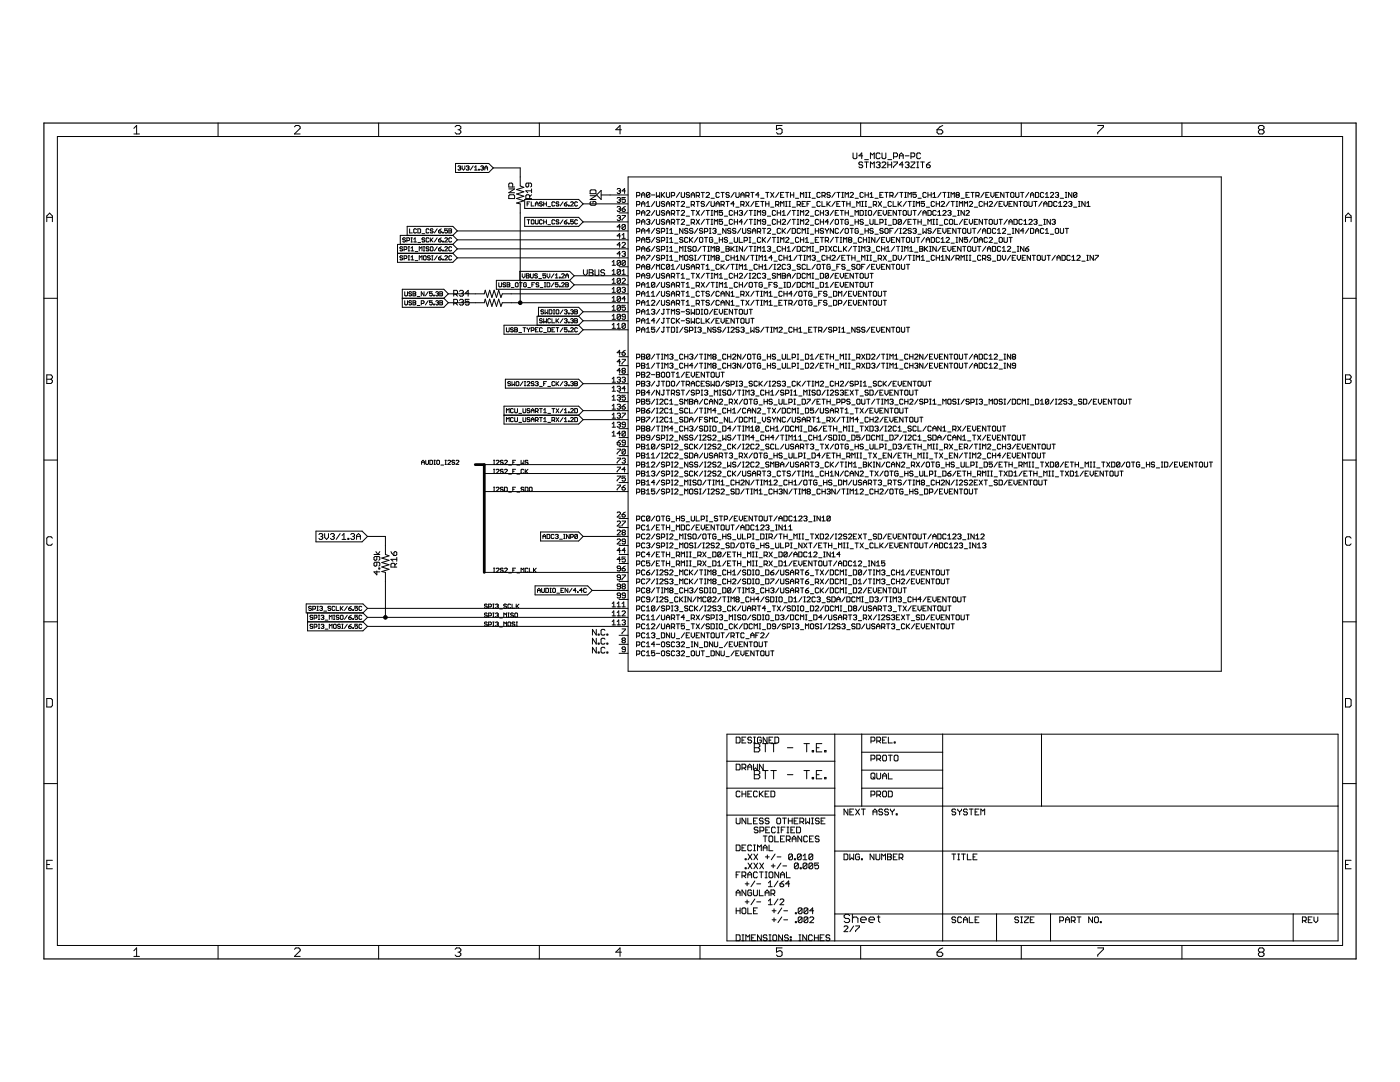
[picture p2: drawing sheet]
<svg xmlns="http://www.w3.org/2000/svg" width="279mm" height="216mm" viewBox="0 0 279 216" stroke-linecap="round" stroke-linejoin="round" font-family="sans-serif">
<g fill="none" stroke="#000" stroke-width=".2">
<path d="M11.5 27.2h256.4v161.5h-256.4zM26.7 25.6l.6-.6v1.7M26.7 26.7h1.1M43.5 24.6v2.6M58.8 25.3l.3-.3h.5l.3 .3v.3l-1.1 1.1h1.1M75.6 24.6v2.6M90.8 25.3l.3-.3h.6l.3 .3v.3l-.3 .3M90.9 32.6h6.6l.9 .9-.9 .9h-6.6zM91.4 33.2l.4-.1 .1 .1-.1 .3M91.4 25.9h.3M91.7 25.9l.3 .3v.3l-.3 .2h-.6l-.3-.2M91.7 33.5h.1"/>
<path d="M91.8 33.5l.1 .2-.1 .2-.4-.1M92.2 33.1v.6l.3 .2 .3-.2v-.6M93 33.2l.5-.1 .1 .1-.1 .3M93.3 33.5h.2M93.5 33.5l.1 .2-.1 .2-.5-.1M94.4 33.1l-.5 .8M94.7 33.9h.5M94.7 33.4l.3-.3v.8M95.5 33.8l.2 .1zM95.9 33.2l.5-.1 .1 .1-.1 .3M96.2 33.5h.2M96.4 33.5l.1 .2-.1 .2-.5-.1"/>
<path d="M96.8 33.9v-.5l.2-.3 .3 .3v.5M96.8 33.5h.5M98.4 33.5h5.4v3.6l.7 .3-1.4 .4 1.4 .5-1.4 .4 1.4 .5-1.4 .4 1.4 .5-1.4 .4 .7 .2v19.7M101.5 37.7h1.2l-1.2 .8h1.2M101.7 38.9h.8l.2 .2v.5h-1.2v-.5zM102.3 37.3v-.6l-.2-.2h-.4l-.2 .2v.6h1.2M104.7 39.8h10.8l.9 .9-.9 .9h-10.8zM105.5 36.5v.6l-.2 .2-.4-.2v-.4l.2-.2h.8l.2 .2v.4l-.2 .2M105.7 39.6v-.5l-.2-.2h-.4l-.2 .2v.5h1.2M106.1 38.1h-1.2l.4 .4M106.1 38.9l-.4 .3M106.1 37.7v.8"/>
<path d="M107.6 24.6v2.6M117.8 38.1l.2-.2h.7l.2 .2v.6h-1.1zM117.8 39.1h1.1l-1.1 .7h1.1M120 38.9h5.3M120 38v1.8l-.9-.9zM123.2 39.6l.5-.2 .1 .2-.1 .3M123.2 37.8l.1-.2h.4l.1 .2-.1 .3M123.5 38.1h.2M123.5 39.9h.2M123.7 38.1l.1 .2-.1 .3h-.4l-.1-.2M123.7 39.9l.1 .2-.1 .3-.5-.2M124 25.9h-1.1l.8-.9v1.7"/>
<path d="M124.8 39.4h-.7v.5l.6-.2 .1 .5-.1 .2-.6-.2M124.8 38.1h-.7l.6-.5v1M125.3 35.3h118.4v98.6h-118.4zM127 39.1h.5l.2-.2v-.3l-.2-.2h-.5v1M128 39.4v-.7l.4-.3 .3 .3v.7M128 38.9h.7M129.7 38.6l-.2-.2h-.3l-.2 .2v.6M129.7 38.6v.6l-.2 .2h-.3l-.2-.2M129.7 38.6l-.7 .6M130 38.9h.7M131 38.4v1l.3-.3 .4 .3v-1M132 38.4v1"/>
<path d="M132.2 38.9l.5 .5M132.7 38.4l-.7 .7M133 38.4v.8l.2 .2h.3l.1-.2v-.8M134 39.1h.5l.1-.2v-.3l-.1-.2h-.5v1M135.6 38.4l-.6 1M136 38.4v.8l.1 .2h.4l.1-.2v-.8M137.6 38.6l-.1-.2h-.4l-.2 .2 .2 .3 .5 .2-.1 .3h-.4l-.2-.2M137.9 38.9h.7M137.9 39.4v-.7l.4-.3 .3 .3v.7M138.9 39.1h.5l.2-.2v-.3l-.2-.2h-.5v1M139.3 39.1l.3 .3M139.7 24.6v2.6"/>
<path d="M139.9 38.4h.7M140.3 38.4v1M140.9 38.6l.2-.2h.3l.2 .2v.1l-.7 .7h.7M141.9 39.6h.7M143.6 38.6l-.2-.2h-.3l-.2 .2v.6l.2 .2h.3l.2-.2M143.9 38.4h.6M144.2 38.4v1M145.5 38.6l-.1-.2h-.3l-.2 .2 .2 .3 .4 .2-.1 .3h-.3l-.2-.2M146.5 38.4l-.6 1M146.9 38.4v.8l.1 .2h.4l.1-.2v-.8M147.8 38.9h.7M147.8 39.4v-.7l.4-.3 .3 .3v.7"/>
<path d="M148.8 39.1h.5l.2-.2v-.3l-.2-.2h-.5v1M149.2 39.1l.3 .3M149.8 38.4h.7M150.2 38.4v1M151.5 38.9h-.7l.5-.5v1M151.8 39.6h.7M152.8 38.4h.7M153.1 38.4v1M153.8 38.4l.7 1M154.5 38.4l-.7 1M155.4 38.4l-.6 1M155.8 38.9h.3"/>
<path d="M156.1 25h-1.1v.9l.5-.3h.3l.3 .3v.6l-.3 .2h-.6l-.2-.2M156.4 38.4h-.6v1h.6M156.8 38.4h.6M157.1 38.4v1M157.8 38.9h.6M157.8 38.4v1M158.4 38.4v1M158.7 39.6h.7M159.7 39.4v-1l.4 .3 .3-.3v1M160.7 38.4h.4M160.7 39.4h.4M160.9 38.4v1"/>
<path d="M161.4 38.4h.3M161.4 39.4h.3M161.6 38.4v1M162.1 39.6h.6M163.7 38.6l-.2-.2h-.3l-.2 .2v.6l.2 .2h.3l.2-.2M164 39.1h.5l.2-.2v-.3l-.2-.2h-.5v1M164.4 39.1l.3 .3M165.7 38.6l-.2-.2h-.3l-.2 .3 .2 .2h.3l.2 .3-.2 .2h-.3l-.2-.2M166.7 38.4l-.7 1M167 38.4h.7M167.3 38.4v1M168 38.4h.3"/>
<path d="M168 39.4h.3M168.2 38.4v1M168.7 39.4v-1l.3 .3 .3-.3v1M169.7 38.6l.1-.2h.3l.2 .2v.1l-.6 .7h.6M170.2 30.5v1l.2 .2h.4l.2-.2v-1M170.6 39.6h.7M171.8 24.6v2.6M172.2 32.5l-.2-.2h-.4l-.2 .2 .2 .4h.4l.2 .2-.2 .4h-.4l-.2-.2M172.2 31.1h-.8l.6-.6v1.2M172.3 38.6l-.2-.2h-.3l-.2 .2v.6l.2 .2h.3l.2-.2M172.6 32.3h.7M172.6 31.9h.7"/>
<path d="M172.6 38.9h.7M172.6 38.4v1M172.9 32.3v1.2M173.3 38.4v1M173.6 38.7l.3-.3v1M173.6 39.4h.7M173.7 31.7v-1.2l.4 .4 .4-.4v1.2M173.7 33.5v-1.2l.4 .4 .4-.4v1.2M174.6 39.6h.7M174.9 32.5l.2-.2h.4l.1 .2-.1 .4M175.3 32.9h.2M175.5 32.9l.1 .2-.1 .4h-.4l-.2-.2"/>
<path d="M175.6 38.9h.3M175.6 30.7l-.1-.2h-.4l-.2 .2v.8l.2 .2h.4l.1-.2M176 32.5l.2-.2h.4l.2 .2v.2l-.8 .8h.8M176 30.5v1l.2 .2h.4l.2-.2v-1M176.3 38.4h-.7v1h.7M176.6 38.4h.6M176.9 38.4v1M177.2 32.9h.7M177.2 32.3v1.2M177.2 31.9h.7M177.6 39.1h.5l.1-.2v-.3l-.1-.2h-.5v1M177.9 39.1l.3 .3"/>
<path d="M177.9 32.3v1.2M178.3 32.3h.8v.2l-.8 .8v.2M178.3 31.3h.6l.2-.2v-.4l-.2-.2h-.6v1.2M179.2 38.4l-.6 1M179.5 31.1h.8M179.5 31.7v-.8l.4-.4 .4 .4v.8M179.6 38.4h.6M179.9 38.4v1M180.3 32.9h-.8l.6-.6v1.2M180.6 38.4h.3M180.6 39.4h.3M180.7 32.5l.1-.2h.4l.2 .2-.2 .4"/>
<path d="M180.7 31.1h.7M180.7 38.4v1M181 32.9h.2M181.2 39.4v-1l.3 .3 .4-.3v1M181.2 32.9l.2 .2-.2 .4h-.4l-.1-.2M181.8 32.3h.8v.2l-.8 .8v.2h.8M181.8 31.3h.6l.2-.2v-.4l-.2-.2h-.6v1.2M182.9 38.4h-.7v.5l.5-.2 .2 .2v.3l-.2 .2h-.3l-.2-.2M183 32.3h.3M183 33.5h.3M183.2 32.3v1.2M183.2 39.6h.7"/>
<path d="M183.7 32.3h.8M183.7 30.7l-.2-.2h-.3l-.2 .2v.8l.2 .2h.3l.2-.2M184.1 32.3v1.2M184.8 38.6l-.1-.2h-.3l-.2 .2v.6l.2 .2h.3l.1-.2M184.9 32.9h.6l.2 .4-.2 .2h-.4l-.2-.2zM185.2 38.9h.6M185.2 38.4v1M185.7 32.3l-.8 .6M185.8 38.4v1M186.2 39.4h.6M186.2 38.7l.3-.3v1M187 25.9h.9l.3 .3v.3l-.3 .2h-.6l-.3-.2z"/>
<path d="M187.8 38.4l-.6 1M188.2 38.4h.6M188.2 25l-.6 .3-.6 .6M188.5 38.4v1M189.1 38.4h.4M189.1 39.4h.4M189.3 38.4v1M189.8 39.4v-1l.3 .3 .4-.3v1M191 38.9l-.2 .2 .2 .3h.3l.2-.2-.2-.3M191 38.9l-.2-.2 .2-.3h.3l.2 .2-.2 .3M191 38.9h.3M191.8 39.6h.6"/>
<path d="M192.8 38.9h.3M193.4 38.4h-.6v1h.6M193.8 38.4h.6M194.1 38.4v1M194.8 39.1h.4l.2-.2v-.3l-.2-.2h-.4v1M195.1 39.1l.3 .3M196.4 38.4l-.7 1M196.7 38.9h.4M197.4 38.4h-.7v1h.7M197.7 38.4v.7l.4 .3 .3-.3v-.7M198.7 38.9h.4M199.4 38.4h-.7v1h.7"/>
<path d="M200.4 38.4v1l-.7-1v1M200.7 38.4h.7M201 38.4v1M201.9 38.4h.3l.2 .2v.6l-.2 .2h-.3l-.2-.2v-.6zM202.7 38.4v.8l.1 .2h.4l.1-.2v-.8M203.7 38.4h.6M203.8 24.6v2.6M204 38.4v1M205.3 38.4l-.6 1M205.7 38.9h.6M205.7 39.4v-.7l.3-.3 .3 .3v.7M206.7 38.4h.4l.2 .2v.6l-.2 .2h-.4z"/>
<path d="M208.3 38.6l-.2-.2h-.3l-.2 .2v.6l.2 .2h.3l.2-.2M208.6 39.4h.7M208.6 38.7l.4-.3v1M209.6 38.6l.2-.2h.3l.2 .2v.1l-.7 .7h.7M210.6 38.6l.2-.2h.3l.2 .2-.2 .3M210.9 38.9h.2M211.1 38.9l.2 .2-.2 .3h-.3l-.2-.2M211.6 39.6h.7M212.6 38.4h.3M212.6 39.4h.3M212.8 38.4v1M213.9 38.4v1l-.6-1v1"/>
<path d="M214.9 38.6l-.2-.2h-.3l-.2 .2v.6M214.9 38.6v.6l-.2 .2h-.3l-.2-.2M214.9 38.6l-.7 .6M219.1 25h1.1v.3l-1.1 1.2v.2M235.9 24.6v2.6M251.4 25.9l-.3 .3v.3l.3 .2h.6l.3-.2v-.3l-.3-.3M251.4 25.9l-.3-.3v-.3l.3-.3h.6l.3 .3v.3l-.3 .3M251.4 25.9h.6M8.8 59.5h2.7M9.3 43.4h1.2M9.3 44.2v-1.1l.6-.6 .6 .6v1.1M79.3 50.5h11.1"/>
<path d="M80.3 59.5h8.3M80.4 49.4l-.5-.2-.1 .3 .4 .2 .2 .2-.2 .2-.4-.2M80.4 51.2l-.5-.2-.1 .3 .4 .2 .2 .2-.2 .2-.4-.2M80.6 51.6h.4l.2-.4-.2-.2h-.4v.9M80.6 49.8h.4l.2-.4-.2-.2h-.4v.9M80.8 58.2v.7l.1 .1 .4-.1v-.7M80.9 47.6l-.4-.1-.1 .2 .4 .2 .1 .2-.1 .2-.4-.2M81.2 48h.4l.1-.4-.5-.1v.8M81.5 51h.2M81.5 51.9h.2M81.5 49.2h.2M81.5 50.1h.2"/>
<path d="M81.6 49.2v.9M81.6 51v.9M81.7 45.7v.8h.6M82 51.9h.6M82 51.3l.3-.3v.9M82 49.5l.3-.3v.9M82 50.1h.6M82 47.5h.3M82 48.3h.3M82.1 58.4l-.4-.2-.1 .3 .4 .1 .1 .3-.1 .1-.4-.1M82.1 47.5v.8M82.4 58.6h.4"/>
<path d="M82.4 58.2h.4l.2 .2-.2 .2 .2 .3-.2 .1h-.4zM82.6 48.3h.5M82.6 47.7l.2-.2v.8M82.8 52h.6M82.8 50.2h.6M83.1 45.8l-.1-.1-.4 .1v.6l.1 .1 .4-.1M83.2 59.2h.6M83.4 45.7h.4l.1 .1v.6l-.1 .1h-.4zM83.4 48.4h.5M83.7 50.1v-.9l.2 .3 .3-.3v.9M83.7 51.9v-.9l.2 .3 .3-.3v.9M84.2 46.6h.6"/>
<path d="M84.5 49.2h.3M84.5 50.1h.3M84.6 51l.4 .2v.5l-.1 .2-.4-.2zM84.6 58.2v.8l-.5-.8v.8M84.6 49.2v.9M84.8 47.6l-.5-.1-.1 .2 .4 .2 .2 .2-.2 .2-.4-.2M85.4 58.2l-.5 .8M85.6 49.4l-.4-.2-.2 .3 .4 .2 .2 .2-.2 .2-.4-.2M85.6 45.8l-.2-.1-.4 .1v.6l.2 .1 .4-.1M85.6 47.6l-.2-.1-.4 .1 .2 .7 .4-.2M85.9 51.2l-.5-.2-.1 .3 .4 .2 .2 .2-.2 .2-.4-.2M85.9 47.5v.8"/>
<path d="M86 49.2l.4 .2v.5l-.1 .2-.4-.2zM86 47.9l.4 .4M86.1 51h.3M86.1 51.9h.3M86.3 58.2h-.6v.4l.3-.1 .3 .1-.2 .4-.4-.1M86.3 51v.9M86.4 45.8l-.4-.1-.1 .2 .4 .2 .1 .3-.1 .1-.4-.1M86.4 47.5l-.5 .5M86.6 58.9l.1 .1zM87 58.4l.4-.2 .1 .2-.1 .2M87.2 58.6h.2M87.2 51l-.5 .9"/>
<path d="M87.2 49.2l-.5 .9M87.2 47.5l-.5 .8M87.2 45.7l-.5 .8M87.4 58.6l.1 .2-.1 .2-.4-.1M87.5 46.1h.4l.2 .3-.4 .1zM87.5 47.9h.4l.2 .2-.4 .2zM87.5 49.7h.4l.2 .2-.4 .2zM87.5 51.5h.4l.2 .2-.4 .2zM87.8 58.6h.4M87.8 58.2h.4l.1 .2-.1 .2 .1 .3-.1 .1h-.4zM88.1 51l-.6 .5M88.1 49.2l-.6 .5"/>
<path d="M88.1 47.5l-.6 .4M88.1 45.7l-.6 .4M88.3 51.7l.2 .2zM88.3 46.4l.2 .1zM88.3 48.1l.2 .2zM88.3 49.9l.2 .2zM88.6 59.5l.9 .9M88.8 51.2l.1-.2 .4 .2-.5 .7h.5M88.8 47.6l.1-.1 .4 .1-.5 .7h.5M88.8 49.4l.1-.2 .4 .2-.5 .7h.5M89.3 45.7h-.5v.4l.2-.2 .3 .2-.1 .4-.4-.1M89.5 58.6h7.1l.2-.7 .5 1.5 .4-1.5 .5 1.5 .4-1.5 .5 1.5 .4-1.5 .5 1.5 .2-.8h25.1"/>
<path d="M89.5 58.6l-.9-.9h-8.3v3.6h8.3l.9-.9M89.5 58.6l-.9 .9M89.6 46.1h.4M89.6 45.7h.4l.1 .1-.1 .3 .1 .3-.1 .1h-.4zM90.1 47.6l-.1-.1-.4 .1v.5l.1 .2 .4-.2M90.1 51.2l-.1-.2-.4 .2v.5l.1 .2 .4-.2M90.1 49.4l-.1-.2-.4 .2v.5l.1 .2 .4-.2M90.4 48.8l.9 .9M90.4 47l.9 .9M90.4 48.8h-11.1v3.5h11.1l.9-.8M90.4 50.5l.9 1M90.4 47h-10.5v1.8"/>
<path d="M90.6 58.7h.5l.2-.2v-.4l-.2-.2h-.5v1.2M90.9 58.7l.4 .4M91.3 46.1h34M91.3 47.9h34M91.3 49.7h34M91.3 51.5h34M91.3 46.1l-.9-.9h-9.1v1.8M91.3 49.7l-.9 .8M91.3 47.9l-.9 .9M91.3 46.1l-.9 .9M91.7 58.1l.2-.2h.4l.2 .2-.2 .4M91.7 59.9l.2-.2h.4l.2 .2-.2 .4"/>
<path d="M92.1 58.5h.2M92.3 58.5l.2 .2-.2 .4h-.4l-.2-.2M93.6 59.7h-.7v.6l.5-.2 .2 .2v.4l-.2 .2h-.4l-.1-.2M93.6 58.5h-.7l.5-.6v1.2M99.5 56.4v.7l.2 .1 .4-.1v-.7M100.9 56.6l-.1-.2-.4 .2 .1 .2 .4 .2-.1 .2-.4-.1M101.2 56.8h.4M101.2 56.4h.4l.1 .2-.1 .2 .1 .3-.1 .1h-.4zM102 57.4h.6M102.8 56.6l.2-.2 .4 .2v.5l-.1 .1-.5-.1zM103.7 56.4h.5M103.9 56.4v.8"/>
<path d="M104.2 54.6v.6l.3 .3 .3-.3v-.6M104.7 43.4h10.8l.9 .9-.9 .9h-10.8zM105.1 55h.4M105.1 56.6l-.2-.2-.4 .2v.5l.4 .1 .2-.4h-.3M105.1 54.6l.5 .2-.1 .7h-.4zM105.2 40.7h.3M105.2 43.9h.5M105.3 57.4h.6M105.5 43.9v.8M105.7 40.3h-.5v.8M105.9 54.6v.7l.1 .2 .4-.2v-.7M106 40.3v.8h.6"/>
<path d="M106.2 56.8h.2M106.2 43.9l.4 .1v.6l-.2 .1-.4-.1zM106.7 56.4h-.5v.8M106.8 40.7h.6M106.8 41.1v-.5l.3-.3 .3 .3v.5M106.8 43.9v.7l.2 .1 .4-.1v-.7M107.3 54.8l-.2-.2-.4 .2 .1 .2 .5 .2-.2 .3-.4-.2M107.5 56.6l-.1-.2-.4 .2 .1 .2 .4 .2-.1 .2-.4-.1M107.5 55.6h.6M107.8 57.4h.6M108.2 40.4l-.1-.1-.4 .1 .1 .3 .4 .1-.1 .3-.4-.1M108.2 44l-.1-.1-.4 .1v.6l.1 .1 .4-.1"/>
<path d="M108.5 40.7h.6M108.5 44.3h.6M108.5 40.3v.8M108.5 43.9v.8M108.6 57.2h.3M108.6 56.4h.3M108.8 56.4v.8M108.9 54.6h-.5v.4l.2-.1 .3 .1-.1 .5-.4-.2M109.1 40.3v.8M109.1 43.9v.8M109.2 54.6v.6l.3 .3 .2-.3v-.6M109.2 56.4h.4l.1 .2v.5l-.1 .1h-.4z"/>
<path d="M109.3 41.2h.6M109.3 44.8h.6M110.6 56.4l-.6 .8M110.6 54.6l-.6 .9M110.7 44l-.1-.1-.4 .1v.6l.1 .1 .4-.1M110.7 40.4l-.1-.1-.4 .1 .1 .7 .4-.1M110.8 55.5h.6M110.8 54.9l.3-.3v.9M111.4 56.4h-.6v.4l.3-.1 .3 .1-.1 .4-.5-.1M111.5 40.4l-.1-.1-.4 .1 .1 .3 .4 .1-.1 .3-.4-.1M111.5 44l-.4-.1-.1 .2 .4 .2 .1 .3-.1 .1-.4-.1M111.7 57.1l.1 .1z"/>
<path d="M111.7 55.3h.1v.2h-.1zM112.1 54.8l.1-.2 .4 .2-.5 .7h.5M112.1 56.6l.1-.2 .4 .2-.5 .6h.5M112.4 40.3l-.6 .8M112.4 43.9l-.6 .8M112.6 40.7h.5l.1 .3-.4 .1zM112.6 44.3h.5l.1 .3-.4 .1zM112.9 55h.6M112.9 56.8h.4M112.9 56.4h.4l.2 .2-.2 .2 .2 .3-.2 .1h-.4zM112.9 55.5v-.6l.3-.3 .3 .3v.6M113.2 43.9l-.6 .4"/>
<path d="M113.2 40.3l-.6 .4M113.5 41h.1v.1h-.1zM113.5 44.6l.1 .1zM113.7 55.9h-14.6v1.8h14.6l.9-.9M113.7 55.9l.9 .9M113.9 40.4l.1-.1 .4 .1-.5 .7h.5M114.4 43.9h-.5v.4l.3-.2 .2 .2-.1 .4-.4-.1M114.6 55h10.7M114.6 56.8h10.7M114.6 55l-.9 .9M114.6 55l-.9-.9h-10v1.8M115.3 44l-.2-.1-.4 .1v.6l.1 .1 .5-.1"/>
<path d="M115.3 40.4l-.2-.1-.4 .1 .1 .7 .5-.1M116.4 40.7h8.9M116.4 44.3h8.9M116.4 53.8v.8l.4 .4 .4-.4v-.8M117.6 53.8h.6l.2 .2-.2 .4 .2 .4-.2 .2h-.6zM117.6 54.4h.6M118 40.2l-.2 .2v.4l.2 .2h.7l.2-.2v-.4l-.2-.2h-.4v.4M118.7 53.8v1l.2 .2h.4l.2-.2v-1M120.7 54l-.2-.2h-.4l-.2 .2 .2 .4h.4l.2 .2-.2 .4h-.4l-.2-.2M122.2 59.5l.3-.4v1M122.2 52.3l.3-.3v.9M122.2 54.1l.3-.3v.9"/>
<path d="M122.2 55.9l.3-.4v1M122.2 57.7l.3-.4v1M122.2 52.9h.6M122.2 54.7h.6M122.2 56.5h.6M122.2 58.3h.6M123.2 41.4l.1-.2h.4l.1 .2-.1 .3M123.2 43.2l.1-.2h.4l.1 .2-.1 .3M123.5 41.7h.2M123.5 43.5h.2M123.5 42.5h1.8M123.5 53.2h1.8"/>
<path d="M123.7 41.7l.1 .2-.1 .3h-.4l-.1-.2M123.7 43.5l.1 .1-.1 .4h-.4l-.1-.2M123.8 52.1v.7l-.1 .1-.5-.1M123.8 53.9v.7l-.1 .1h-.4l-.1-.1M123.8 55.7v.7l-.1 .1h-.4l-.1-.1M123.8 57.5v.7l-.1 .1h-.4l-.1-.1M123.8 59.3v.7l-.1 .1-.5-.1M123.8 45.3h-.6l.5-.5v1M123.8 52.1l-.6 .7M123.8 55.7l-.6 .7M123.8 47.1h-.6l.5-.5v1M123.8 48.9h-.6l.5-.5v1"/>
<path d="M123.8 50.7h-.6l.5-.5v1M123.8 59.3l-.6 .7M123.8 52.1l-.1-.1h-.4l-.1 .1v.7M123.8 53.9l-.5-.1-.1 .1v.7M123.8 55.7l-.1-.2h-.4l-.1 .2v.7M123.8 57.5l-.1-.2h-.4l-.1 .2v.7M123.8 59.3l-.1-.2h-.4l-.1 .2v.7M123.8 53.9l-.6 .7M123.8 57.5l-.6 .7M124.1 50.3l.2-.1h.4l.1 .1-.1 .4M124.1 41.7h.6l.1 .3-.1 .2h-.4l-.2-.2zM124.1 43h.7l-.7 1"/>
<path d="M124.1 48.5l.2-.1h.4l.1 .1v.2l-.7 .7h.7M124.1 55.7l.2-.2h.4l.1 .2v.2l-.7 .6h.7M124.1 57.5l.2-.2h.4l.1 .2-.1 .3M124.1 46.9l.4-.3v1M124.1 54.1l.4-.3v.9M124.1 47.6h.7M124.1 54.7h.7M124.5 50.7h.2M124.5 57.8h.2M124.7 50.7l.1 .1-.1 .4h-.4l-.2-.2M124.7 57.8l.1 .2-.1 .3h-.4l-.2-.1M124.8 45v.6l-.1 .2h-.4l-.2-.2"/>
<path d="M124.8 59.6h-.7l.6-.5v1M124.8 45l-.1-.2h-.4l-.2 .2v.6M124.8 52.1l-.1-.1h-.4l-.2 .1v.7M124.8 52.1v.7l-.1 .1-.6-.1M124.8 41.2l-.7 .5M124.8 45l-.7 .6M124.8 52.1l-.7 .7M127 40.9h.5l.2-.2v-.3l-.2-.2h-.5v1M127 42.7h.5l.2-.2v-.3l-.2-.2h-.5v1M127 44.4h.5l.2-.1v-.4l-.2-.1h-.5v1M127 46.2h.5l.2-.1v-.4l-.2-.1h-.5v1M127 48h.5l.2-.1v-.4l-.2-.1h-.5v1"/>
<path d="M127 49.8h.5l.2-.1v-.4l-.2-.1h-.5v.9M127 51.6h.5l.2-.1v-.4l-.2-.2h-.5v1M127 53.4h.5l.2-.2v-.3l-.2-.2h-.5v1M127 55.2h.5l.2-.2v-.3l-.2-.2h-.5v1M127 57h.5l.2-.2v-.3l-.2-.2h-.5v1M127 58.8h.5l.2-.2v-.3l-.2-.2h-.5v1M128 41.2v-.7l.4-.3 .3 .3v.7M128 43v-.7l.4-.3 .3 .3v.7M128 44.8v-.7l.4-.3 .3 .3v.7M128 46.6v-.7l.4-.3 .3 .3v.7M128 48.4v-.7l.4-.3 .3 .3v.7M128 50.1v-.6l.4-.3 .3 .3v.6"/>
<path d="M128 51.9v-.6l.4-.4 .3 .4v.6M128 53.7v-.6l.4-.4 .3 .4v.6M128 55.5v-.6l.4-.4 .3 .4v.6M128 57.3v-.6l.4-.4 .3 .4v.6M128 59.1v-.6l.4-.4 .3 .4v.6M128 40.7h.7M128 42.5h.7M128 44.3h.7M128 46.1h.7M128 47.9h.7M128 49.7h.7M128 51.5h.7"/>
<path d="M128 53.2h.7M128 55h.7M128 56.8h.7M128 58.6h.7M129 49.7h.5l.2 .3-.5 .1zM129 50.9h.7l-.7 1M129 42.2l.2-.2h.3l.2 .2-.7 .8h.7M129 43.9l.2-.1h.3l.2 .1-.2 .4M129 40.5l.3-.3v1M129 56.7l.3-.4v1M129 58.5l.3-.4v1M129 41.2h.7"/>
<path d="M129 57.3h.7M129 59.1h.7M129.2 53.2l-.2-.1 .2-.4h.3l.2 .2-.2 .3M129.2 53.2l-.2 .2 .2 .3h.3l.2-.1-.2-.4M129.2 53.2h.3M129.3 44.3h.2M129.5 44.3l.2 .1-.2 .4h-.3l-.2-.2M129.7 47.4h-.7v.5l.5-.2 .2 .2v.3l-.2 .2h-.3l-.2-.2M129.7 55h-.5l-.2-.1 .2-.4h.3l.2 .2v.7l-.2 .1-.5-.1M129.7 46.1h-.7l.5-.5v1M129.7 49.2l-.7 .5M130 58.5l.3-.4v1"/>
<path d="M130 59.1h.7M130.7 40.2l-.7 1M130.7 42l-.7 1M130.7 43.8l-.7 1M130.7 45.6l-.7 1M130.7 47.4l-.7 1M130.7 49.2l-.7 .9M130.7 50.9l-.7 1M130.7 52.7l-.7 1M130.7 54.5l-.7 1M130.7 56.5l-.2-.2-.5 .2v.6M130.7 56.5v.6l-.2 .2h-.3l-.2-.2"/>
<path d="M130.7 56.5l-.7 .6M131 40.2v.8l.2 .2h.3l.2-.2v-.8M131 42v.8l.2 .2 .5-.2v-.8M131 43.8v.8l.2 .2h.3l.2-.2v-.8M131 53.7v-1l.3 .4 .4-.4v1M131 54.5v.9l.2 .1 .5-.1v-.9M131.7 45.7l-.2-.1h-.3l-.2 .1 .2 .4 .5 .1-.2 .4h-.3l-.2-.2M131.7 47.5l-.2-.1h-.3l-.2 .1 .2 .4h.3l.2 .1-.2 .4h-.3l-.2-.2M131.7 49.3l-.2-.1-.5 .1 .2 .4h.3l.2 .1-.2 .3-.5-.1M131.7 51.1l-.2-.2h-.3l-.2 .2 .2 .4 .5 .1-.2 .3h-.3l-.2-.1M131.7 56.3l-.7 1M131.7 58.1l-.7 1"/>
<path d="M131.7 59.9l-.7 1M132 46.2h.5l.2-.1v-.4l-.2-.1h-.5v1M132 48h.5l.2-.1v-.4l-.2-.1h-.5v1M132 49.8h.5l.2-.1v-.4l-.2-.1h-.5v.9M132 51.6h.5l.2-.1v-.4l-.2-.2h-.5v1M132 56.3v.8l.2 .2h.3l.2-.2v-.8M132 58.1v.8l.2 .2h.3l.2-.2v-.8M132 59.9v.8l.2 .2h.3l.2-.2v-.8M132.7 40.4l-.2-.2h-.3l-.2 .2 .2 .3h.3l.2 .2-.2 .3h-.3l-.2-.2M132.7 42.2l-.2-.2h-.3l-.2 .2 .2 .3h.3l.2 .2-.2 .3-.5-.2M132.7 43.9l-.2-.1h-.3l-.2 .1 .2 .4h.3l.2 .1-.2 .4h-.3l-.2-.2M132.7 52.9l-.2-.2h-.3l-.2 .2v.7l.2 .1h.3l.2-.1"/>
<path d="M132.7 54.7l-.2-.2h-.3l-.2 .2 .2 .3h.3l.2 .2-.2 .3-.5-.1M133 41.2v-.7l.3-.3 .3 .3v.7M133 43v-.7l.3-.3 .3 .3v.7M133 44.8v-.7l.3-.3 .3 .3v.7M133 55.5v-.6l.3-.4 .3 .4v.6M133 40.7h.6M133 42.5h.6M133 44.3h.6M133 45.6h.3M133 46.6h.3M133 47.4h.3M133 48.4h.3"/>
<path d="M133 49.2h.3M133 50.1h.3M133 50.9h.3M133 51.9h.3M133 55h.6M133.2 45.6v1M133.2 47.4v1M133.2 49.2v.9M133.2 50.9v1M133.6 52.9l-.1-.2h-.3l-.2 .2v.7M133.6 56.5l-.1-.2-.5 .2 .2 .3h.3l.1 .2-.1 .3h-.3l-.2-.2M133.6 58.3l-.1-.2h-.3l-.2 .2 .2 .3 .4 .2-.1 .3h-.3l-.2-.2"/>
<path d="M133.6 52.9v.7l-.1 .1h-.3l-.2-.1M133.6 45.9l.4-.3v1M133.6 47.7l.4-.3v1M133.6 49.5l.4-.3v.9M133.6 51.3l.4-.4v1M133.6 52.9l-.6 .7M133.6 46.6h.7M133.6 48.4h.7M133.6 50.1h.7M133.6 51.9h.7M134 40.9h.5l.1-.2v-.3l-.1-.2h-.5v1M134 42.7h.5l.1-.2v-.3l-.1-.2h-.5v1"/>
<path d="M134 44.4h.5l.1-.1v-.4l-.1-.1h-.5v1M134 55.2h.5l.1-.2v-.3l-.1-.2h-.5v1M134 57.3v-.6l.3-.4 .3 .4v.6M134 59.1v-.6l.3-.4 .3 .4v.6M134 53.7h.6M134 53.1l.3-.4v1M134 56.8h.6M134 58.6h.6M134.3 40.9l.3 .3M134.3 42.7l.3 .3M134.3 44.4l.3 .4M134.3 55.2l.3 .3"/>
<path d="M134.6 46.7h.7M134.6 48.5h.7M134.6 50.3h.7M134.6 52.1h.7M135 40.2h.6M135 42h.6M135 43.8h.6M135 57h.5l.1-.2v-.3l-.1-.2h-.5v1M135 58.8h.5l.1-.2v-.3l-.1-.2h-.5v1M135 54.5h.6M135.3 40.2v1M135.3 42v1"/>
<path d="M135.3 43.8v1M135.3 54.5v1M135.3 57l.3 .3M135.3 58.8l.3 .3M135.6 50.1v-.9l.4 .3 .3-.3v.9M135.6 51.9v-1l.4 .4 .3-.4v1M135.6 52.7l-.6 1M136 40.4l.1-.2h.4l.1 .2v.1l-.6 .7h.6M136 52.7v.9l.1 .1h.4l.1-.1v-.9M136 42.2l.1-.2h.4l.1 .2-.6 .8h.6M136 43.9l.1-.1h.4l.1 .1v.2l-.6 .7h.6M136 54.9l.3-.4v1"/>
<path d="M136 55.5h.6M136 56.3h.6M136 58.1h.6M136 59.9h.6M136.3 47.5l-.2-.1h-.3l-.2 .3 .2 .2h.3l.2 .3-.2 .2h-.3l-.2-.2M136.3 45.6v1l-.7-1v1M136.3 56.3v1M136.3 58.1v1M136.3 59.9v1M136.6 49.2h.3M136.6 50.1h.3M136.8 50.9h.3l.2 .2v.7l-.2 .1h-.3l-.2-.1v-.7z"/>
<path d="M136.8 49.2v.9M136.9 41.3h.7M136.9 43.1h.7M136.9 44.9h.7M136.9 56.7l.4-.4v1M136.9 58.5l.4-.4v1M136.9 55.7h.7M136.9 57.3h.7M136.9 59.1h.7M137.3 45.7l-.2-.1h-.3l-.2 .3 .2 .2h.3l.2 .3-.2 .2h-.3l-.2-.2M137.3 47.5l-.2-.1h-.3l-.2 .1v.7l.2 .2h.3l.2-.2M137.6 52.9l-.1-.2h-.4l-.2 .2 .2 .3h.4l.1 .2-.1 .3h-.4l-.2-.1"/>
<path d="M137.6 47.4v1M137.8 47.9l.5 .5M137.9 40.9h.5l.2-.2v-.3l-.2-.2h-.5v1M137.9 44.4h.5l.2-.1v-.4l-.2-.1h-.5v1M137.9 49.3l-.1-.1-.5 .1 .2 .4h.3l.1 .1-.1 .3-.5-.1M137.9 53.7v-.6l.4-.4 .3 .4v.6M137.9 42h.7M137.9 53.2h.7M137.9 54.5h.7M137.9 57.5h.7M137.9 59.3h.7M138.3 44.4l.3 .4"/>
<path d="M138.3 45.7l-.2-.1h-.3l-.2 .3 .2 .2h.3l.2 .3-.2 .2h-.3l-.2-.2M138.3 51.1l-.2-.2h-.3l-.2 .4 .2 .2h.3l.2 .3-.2 .1h-.3l-.2-.1M138.3 49.3l.1-.1 .5 .1v.7l-.1 .1-.5-.1zM138.3 40.9l.3 .3M138.3 42v1M138.3 54.5v1M138.3 47.4l-.7 .6M138.6 50.9h.3M138.6 51.9h.3M138.8 50.9v1M138.9 40.2h.7M138.9 53.4h.5l.2-.2v-.3l-.2-.2h-.5v1"/>
<path d="M138.9 57h.5l.2-.2v-.3l-.2-.2h-.5v1M138.9 42l.7 1M138.9 43.8l.7 1M138.9 54.5l.7 1M139.3 40.2v1M139.3 45.6l-.7 1M139.3 47.4l-.7 1M139.3 53.4l.3 .3M139.3 57l.3 .3M139.6 58.3l-.2-.2h-.3l-.2 .2v.6l.2 .2h.3l.2-.2M139.6 42l-.7 1M139.6 43.8l-.7 1"/>
<path d="M139.6 54.5l-.7 1M139.8 47.4h.3l.2 .1v.7l-.2 .2h-.3l-.2-.2v-.7zM139.9 49.2l-.6 .9M139.9 50.9l-.6 1M139.9 52.7h.7M139.9 56.3l.7 1M139.9 58.1h.7M139.9 59.9h.7M140.3 45.7l-.2-.1h-.3l-.2 .1 .2 .4 .5 .1-.2 .4h-.3l-.2-.2M140.3 52.7v1M140.3 58.1v1M140.3 59.9v1"/>
<path d="M140.3 49.2h.6M140.3 50.9h.6M140.6 40.4l-.2-.2h-.3l-.2 .3 .5 .2 .2 .3-.2 .2h-.3l-.2-.2M140.6 46.2h.5l.1-.1v-.4l-.1-.1h-.5v1M140.6 49.2v.9M140.6 50.9v1M140.6 42l-.7 1M140.6 43.8l-.7 1M140.6 47.4h.6M140.6 54.5l-.7 1M140.6 56.3l-.7 1M140.9 42h.7"/>
<path d="M140.9 53.1l.3-.4v1M140.9 43.8h.7M140.9 47.4v1M140.9 53.7h.7M140.9 54.5h.7M141.2 42v1M141.2 43.8v1M141.2 54.5v1M141.2 49.2h.4M141.2 50.1h.4M141.2 50.9h.4M141.2 51.9h.4"/>
<path d="M141.4 49.2v.9M141.4 50.9v1M141.6 58.3l-.2-.2h-.3l-.2 .4 .2 .1h.3l.2 .3-.2 .2h-.3l-.2-.2M141.6 40.2l-.7 1M141.6 45.6h.3M141.6 46.6h.3M141.6 56.3l-.7 1M141.7 45.6v1M141.9 40.2v.8l.2 .2h.3l.2-.2v-.8M141.9 50.1v-.9l.3 .3 .4-.3v.9M141.9 51.9v-1l.3 .4 .4-.4v1M141.9 42h.3"/>
<path d="M141.9 43h.3M141.9 43.8h.3M141.9 44.8h.3M141.9 53.9h.7M141.9 54.5h.3M141.9 55.5h.3M141.9 56.3h.7M142.1 42v1M142.1 43.8v1M142.1 54.5v1M142.2 45.7l.2-.1h.3l.2 .1-.2 .4M142.2 47.5l-.1-.1h-.4l-.1 .1v.7l.1 .2h.4l.1-.2v-.3h-.3"/>
<path d="M142.2 56.3v1M142.6 43v-1l.3 .3 .3-.3v1M142.6 44.8v-1l.3 .3 .3-.3v1M142.6 55.5v-1l.3 .4 .3-.4v1M142.6 46.1h.1M142.6 48.5h.6M142.6 58.1l-.7 1M142.6 59.9l-.7 1M142.7 46.1l.2 .1-.2 .4h-.3l-.2-.2M142.9 41.2v-.7l.3-.3 .4 .3v.7M142.9 40.7h.7M142.9 56.3h.3"/>
<path d="M142.9 57.3h.3M143.1 51.5l-.2 .1 .2 .3h.3l.2-.1-.2-.3M143.1 49.7l-.2-.2 .2-.3 .5 .1-.2 .4M143.1 49.7l-.2 .1 .2 .3 .5-.1-.2-.3M143.1 51.5l-.2-.2 .2-.4h.3l.2 .2-.2 .4M143.1 49.7h.3M143.1 51.5h.3M143.1 56.3v1M143.2 46.7h.7M143.6 52.9l-.2-.2h-.3l-.2 .2v.7l.2 .1h.3l.2-.1M143.6 58.3l-.2-.2h-.3l-.2 .2v.6l.2 .2h.3l.2-.2M143.6 57.3v-1l.3 .4 .3-.4v1"/>
<path d="M143.6 47.4v1M143.6 54.9l.3-.4v1M143.6 47.9h.6M143.6 55.5h.6M143.9 40.9h.5l.1-.2v-.3l-.1-.2h-.5v1M143.9 59.1v-.6l.3-.4 .3 .4v.6M143.9 52.7v1M143.9 50.3h.6M143.9 52.1h.6M143.9 58.6h.6M144.1 53.2l.4 .5M144.2 42h-.6v.5l.5-.2 .1 .5-.1 .2-.5-.2"/>
<path d="M144.2 43.8h-.6v.5l.5-.2 .1 .5-.1 .2h-.4l-.1-.2M144.2 47.4v1M144.2 40.9l.3 .3M144.5 56.7l.4-.4v1M144.5 43.1h.7M144.5 44.9h.7M144.5 52.7l-.6 .7M144.5 55.7h.7M144.5 57.3h.7M144.9 40.2h.6M144.9 45.6v1l-.7-1v1M144.9 49.2h.5l.1 .1-.1 .4 .1 .3-.1 .1h-.5z"/>
<path d="M144.9 49.7h.5M145.2 47.5l-.2-.1h-.3l-.2 .3 .2 .2h.3l.2 .3-.2 .2h-.3l-.2-.2M145.2 40.2v1M145.5 51.1l-.1-.2h-.3l-.2 .2v.7l.2 .1h.3l.1-.1M145.5 58.1v1l-.6-1v1M145.5 59.9v1l-.6-1v1M145.5 48.5h.7M145.5 52.7l-.6 1M145.5 57.5h.7M145.9 45.7l-.2-.1h-.3l-.2 .1 .2 .4 .5 .1-.2 .4h-.3l-.2-.2M145.9 58.5l.3-.4v1M145.9 49.2v.9"/>
<path d="M145.9 50.9v1M145.9 51.5h.6M145.9 52.7h.6M145.9 59.1h.6M146 49.7l.5 .4M146.2 42.2l-.2-.2h-.3l-.2 .2v.6l.2 .2 .5-.2M146.2 43.9l-.2-.1h-.3l-.2 .1v.7l.2 .2h.3l.2-.2M146.2 54.7l-.2-.2h-.3l-.2 .2v.7l.2 .1 .5-.1M146.2 52.7v1M146.5 40.7h-.6l.5-.5v1M146.5 42.5h.7M146.5 42v1"/>
<path d="M146.5 43.8v1M146.5 47.4v.8l.2 .2h.3l.2-.2v-.8M146.5 50.9v1M146.5 54.5v1M146.5 44.3h.7M146.5 49.2l-.6 .6M146.5 55h.7M146.9 45.7l-.2-.1h-.3l-.2 .1 .2 .4 .5 .1-.2 .4h-.3l-.2-.2M146.9 41.3h.6M146.9 51.3l.3-.4v1M146.9 49.2h.3M146.9 50.1h.3"/>
<path d="M146.9 51.9h.6M146.9 52.7h.3M146.9 53.7h.3M146.9 59.3h.6M147 49.2v.9M147 52.7v1M147.2 56.5l-.2-.2-.5 .2v.6l.2 .2h.3l.2-.2M147.2 42v1M147.2 43.8v1M147.2 54.5v1M147.5 47.4v1h.7M147.5 53.7v-1l.3 .4 .4-.4v1"/>
<path d="M147.5 56.3v1M147.5 54.7l.2-.2h.3l.2 .2-.7 .8h.7M147.5 42.2l.2-.2h.3l.2 .2-.2 .3M147.5 56.8h.7M147.8 40.9h.6l.1-.2-.1-.5h-.6v1M147.8 58.8h.6l.1-.2-.1-.5h-.6v1M147.8 42.5h.2M147.8 45.6l-.6 1M147.8 59.9h.7M148 42.5l.2 .2-.2 .3-.5-.2M148.2 49.2v.9l-.7-.9v.9M148.2 45.6v.8l.2 .2h.3l.1-.2v-.8"/>
<path d="M148.2 40.9l.3 .3M148.2 56.3v1M148.2 59.9v1M148.2 44.3h-.7l.5-.5v1M148.2 58.8l.3 .3M148.5 50.9v1l-.7-1v1M148.5 48h.5l.2-.1-.2-.5h-.5v1M148.5 53.1l.3-.4v1M148.5 53.7h.7M148.8 40.2l.7 1M148.8 58.1l.7 1M148.8 59.9l.7 1"/>
<path d="M149.2 42l-.7 1M149.2 43.8l-.7 1M149.2 49.2l-.7 .9M149.2 54.5l-.7 1M149.2 56.3l-.7 1M149.5 56.5l.2-.2 .5 .2v.6l-.2 .2h-.3l-.2-.2zM149.5 40.2l-.7 1M149.5 42h.7M149.5 43.8h.7M149.5 58.1l-.7 1M149.5 47.4h.3M149.5 48.4h.3"/>
<path d="M149.5 49.2h.7M149.5 50.9l-.7 1M149.5 53.9h.7M149.5 54.5h.3M149.5 55.5h.3M149.5 59.9l-.7 1M149.7 47.4v1M149.7 54.5v1M149.8 45.7l-.1-.1h-.4l-.1 .3 .1 .2h.4l.1 .3-.1 .2h-.4l-.1-.2M149.8 42v1M149.8 43.8v1M149.8 49.2v.9"/>
<path d="M149.8 50.9h.7M150.2 54.7l.1-.2h.4l.1 .2-.6 .8h.6M150.2 46.6v-.7l.3-.3 .3 .3v.7M150.2 50.9v1M150.2 46.1h.6M150.2 48.5h.6M150.5 40.2l-.7 1M150.5 42h.3M150.5 43h.3M150.5 43.8h.3M150.5 44.8h.3M150.5 49.2h.3"/>
<path d="M150.5 50.1h.3M150.5 56.3h.7M150.5 58.1l-.7 1M150.5 59.9l-.7 1M150.7 42v1M150.7 43.8v1M150.7 49.2v.9M150.8 40.7h.4M150.8 56.3v1M150.8 50.9h.4M150.8 51.9h.4M150.8 58.1h.7"/>
<path d="M150.8 59.9h.7M151 50.9v1M151.2 52.9l-.2-.2h-.3l-.2 .2v.7l.2 .1h.3l.2-.1M151.2 43v-1l.3 .3 .3-.3v1M151.2 44.8v-1l.3 .3 .3-.3v1M151.2 46.2h.5l.1-.1-.1-.5h-.5v1M151.2 50.1v-.9l.3 .3 .3-.3v.9M151.2 58.1v1M151.2 59.9v1M151.5 40.2h-.7v1h.7M151.5 51.9v-1l.3 .4 .3-.4v1M151.5 46.2l.3 .4"/>
<path d="M151.5 52.7v1M151.5 53.2h.6M151.8 40.2h.7M151.8 54.7l-.1-.2h-.4l-.1 .2v.7l.1 .1 .5-.1M151.8 47.5l-.1-.1h-.4l-.1 .1v.7l.1 .2h.4l.1-.2M151.8 58.1h.3M151.8 59.1h.3M151.8 59.9h.3M152 58.1v1M152 59.9v1M152.1 56.5l-.1-.2-.5 .2v.6l.2 .2h.3l.1-.2v-.3h-.3M152.1 40.2v1"/>
<path d="M152.1 47.4v1M152.1 52.7v1M152.1 54.7l.2-.2h.3l.2 .2-.2 .3M152.1 45.6h.7M152.1 49.5l.4-.3v.9M152.1 50.1h.7M152.3 47.9l.5 .5M152.5 59.1v-1l.3 .4 .3-.4v1M152.5 51.3l.3-.4v1M152.5 53.1l.3-.4v1M152.5 45.6v1M152.5 51.9h.6"/>
<path d="M152.5 53.7h.6M152.5 55h.1M152.5 57.5h.6M152.6 55l.2 .2-.2 .3-.5-.1M152.8 40.7h.7M152.8 42.5h-.5l-.2-.2 .2-.3h.3l.2 .2v.6l-.2 .2-.5-.2M152.8 44.3h-.5l-.2-.2 .2-.3h.3l.2 .1v.7l-.2 .2h-.3l-.2-.2M152.8 40.2v1M152.8 47.4l-.7 .6M153.1 43.1h.7M153.1 44.9h.7M153.1 45.7l.2-.1h.3l.2 .1v.2l-.7 .7h.7"/>
<path d="M153.1 49.3l.5-.1 .2 .1-.2 .4M153.1 55.7h.7M153.5 40.2v1M153.5 58.5l.3-.4v1M153.5 49.7h.1M153.5 56.8h.3M153.5 59.1h.6M153.6 49.7l.2 .1-.2 .3-.5-.1M153.8 41.3h.7M153.8 47.4l-.7 1M154.1 51.5h-.6l.5-.6v1M154.1 56.3h-.6v1"/>
<path d="M154.1 46.7h.7M154.1 47.4h.7M154.1 50.3h.7M154.1 52.7l-.6 1M154.5 47.4v1M154.5 52.1h.6M154.5 52.7h.3M154.5 53.7h.3M154.5 59.3h.6M154.6 52.7v1M154.8 40.9h.5l.1-.2v-.3l-.1-.2h-.5v1M154.8 54.7l-.2-.2h-.3l-.2 .4 .2 .1h.3l.2 .4-.2 .1-.5-.1"/>
<path d="M154.8 42.2l-.2-.2h-.3l-.2 .2v.6l.2 .2 .5-.2M154.8 43.9l-.2-.1h-.3l-.2 .1v.7l.2 .2h.3l.2-.2M155.1 56.5l-.1-.2-.5 .2 .1 .3h.4l.1 .2-.1 .3h-.4l-.1-.2M155.1 52.9l.2-.2h.3l.2 .2v.2l-.7 .6h.7M155.1 55.5v-1l.3 .4 .4-.4v1M155.1 40.9l.3 .3M155.1 42.5h.7M155.1 42v1M155.1 43.8v1M155.1 44.3h.7M155.1 47.4h.3M155.1 48.4h.3"/>
<path d="M155.3 47.4v1M155.4 57.5h.7M155.8 41.2v-1l.3 .3 .3-.3v1M155.8 42v1M155.8 43.8v1M155.8 48.4v-1l.3 .3 .3-.3v1M155.8 45.7l-.2-.1h-.3l-.2 .1v.7l.2 .2h.3l.2-.2M155.8 49.3l-.2-.1-.5 .1v.7l.2 .1 .5-.1M156.1 58.3l-.2-.2h-.3l-.2 .2v.6l.2 .2h.3l.2-.2M156.1 51.1l-.2-.2h-.3l-.2 .2v.7l.2 .1h.3l.2-.1M156.1 59.9h-.7v1h.7M156.1 42.3l.3-.3v1"/>
<path d="M156.1 43h.7M156.1 43.9l.2-.1h.3l.2 .1v.2l-.7 .7h.7M156.1 54.5h.5l.2 .2-.2 .3 .2 .4-.2 .1h-.5zM156.1 45.6v1M156.1 49.2v.9M156.1 49.7h.7M156.1 55h.5M156.3 46.1l.5 .5M156.4 50.9v1M156.4 58.1v1M156.4 51.5h.7M156.4 56.3h.4"/>
<path d="M156.4 57.3h.4M156.4 58.6h.7M156.4 59.9h.7M156.6 56.3v1M156.8 52.9l-.2-.2h-.3l-.2 .2v.7l.2 .1h.3l.2-.1M156.8 49.2v.9M156.8 59.9v1M156.8 45.6l-.7 .6M156.8 40.2h.3M156.8 41.2h.3M156.8 47.5l.1-.1h.4l.1 .1-.6 .9h.6M156.9 40.2v1"/>
<path d="M157.1 50.9v1M157.1 55.5v-.6l.3-.4 .4 .4v.6M157.1 56.3h.5l.2 .2v.6l-.2 .2h-.5zM157.1 58.1v1M157.1 52.9l.2-.2h.3l.2 .2-.2 .3M157.1 49.5l.3-.3v.9M157.1 50.1h.7M157.1 55h.7M157.4 40.2h.4M157.4 51.3l.4-.4v1M157.4 41.2h.4M157.4 51.9h.7"/>
<path d="M157.4 53.2h.2M157.6 53.2l.2 .2-.2 .3h-.3l-.2-.1M157.6 40.2v1M157.8 42l-.7 1M157.8 43.8l-.7 1M157.8 45.6l-.7 1M157.8 48.5h.6M158.1 41.3h.6M158.1 42h.6M158.1 43.8h.6M158.1 45.6h.5l.1 .1v.7l-.1 .2h-.5zM158.1 53.9h.6"/>
<path d="M158.1 58.6h-.7l.5-.5v1M158.4 42v1M158.4 43.8v1M158.7 49.2l-.6 .9M158.7 54.5l-.6 1M158.7 56.3l-.6 1M159.1 40.9h.5l.1-.2v-.3l-.1-.2h-.5v1M159.1 54.5h.5l.1 .2v.7l-.1 .1h-.5zM159.1 49.2h.5l.1 .1v.7l-.1 .1h-.5zM159.1 56.3h.5l.1 .2v.6l-.1 .2h-.5zM159.1 42h.3M159.1 43h.3"/>
<path d="M159.1 43.8h.3M159.1 44.8h.3M159.1 50.9l-.7 1M159.1 58.1l-.7 1M159.1 59.9l-.7 1M159.3 42v1M159.3 43.8v1M159.4 40.9l.3 .3M159.4 47.5l-.2-.1h-.3l-.2 .1v.7l.2 .2h.3l.2-.2M159.4 58.3l.2-.2h.3l.2 .2v.6l-.2 .2h-.3l-.2-.2zM159.4 50.9h.7M159.6 59.9h.3l.2 .2v.6l-.2 .2h-.3l-.2-.2v-.6z"/>
<path d="M159.7 43v-1l.4 .3 .3-.3v1M159.7 44.8v-1l.4 .3 .3-.3v1M159.7 47.4v1M159.7 50.9v1M159.7 52.9l-.1-.2h-.3l-.2 .2 .2 .3h.3l.1 .2-.1 .3h-.3l-.2-.1M159.7 45.7l-.1-.1h-.3l-.2 .1v.7l.2 .2h.3l.1-.2M159.7 47.9h.7M160.1 40.7h.3M160.1 46.6v-1l.3 .3 .3-.3v1M160.4 47.4v1M160.4 50.9h.3M160.4 51.9h.3"/>
<path d="M160.4 58.1h.7M160.4 59.9h.7M160.6 50.9v1M160.7 40.2h-.6v1h.6M160.7 42.2l.2-.2h.3l.2 .2-.7 .8h.7M160.7 49.3l-.1-.1-.5 .1v.7l.1 .1 .5-.1M160.7 52.9l-.1-.2h-.4l-.1 .2v.7l.1 .1h.4l.1-.1M160.7 54.7l-.1-.2h-.4l-.1 .2v.7l.1 .1 .5-.1M160.7 56.5l-.1-.2-.5 .2v.6l.1 .2h.4l.1-.2M160.7 47.7l.4-.3v1M160.7 43.9l.2-.1h.3l.2 .1v.2l-.7 .7h.7M160.7 58.1v1"/>
<path d="M160.7 59.9v1M160.7 48.4h.7M161.1 40.7h.3M161.1 50.1v-.9l.3 .3 .3-.3v.9M161.1 51.9v-1l.3 .4 .3-.4v1M161.1 52.7v1h.6M161.1 55.5v-1l.3 .4 .3-.4v1M161.1 57.3v-1l.3 .4 .3-.4v1M161.1 45.6h.3M161.1 46.6h.3M161.2 45.6v1M161.7 40.2h-.6v1"/>
<path d="M161.7 43.1h.7M161.7 44.9h.7M161.7 46.7h.7M161.7 48.5h.7M162.1 58.3l-.2-.2h-.3l-.2 .2v.6l.2 .2h.3l.2-.2v-.3h-.4M162.1 41.3h.6M162.1 51.1l.1-.2h.4l.1 .2-.1 .4M162.1 49.2h.3M162.1 50.1h.3M162.1 54.5h.3M162.1 55.5h.3M162.1 56.3h.3"/>
<path d="M162.1 57.3h.3M162.2 49.2v.9M162.2 54.5v1M162.2 56.3v1M162.4 51.5h.2M162.4 59.3h.6M162.6 51.5l.1 .1-.1 .3h-.4l-.1-.1M162.7 45.6v1M162.7 46.1h.7M162.7 47.9h.3M162.7 50.3h.7M162.7 52.7l-.6 1"/>
<path d="M162.7 55.7h.7M162.7 57.5h.7M163 52.1h.7M163.2 52.7h.3l.2 .2v.7l-.2 .1h-.3l-.2-.1v-.7zM163.4 42.2l-.2-.2h-.3l-.2 .2v.6l.2 .2 .5-.2M163.4 43.9l-.2-.1h-.3l-.2 .1v.7l.2 .2h.3l.2-.2M163.4 47.4h-.7v1h.7M163.4 45.6v1M163.4 58.6h.3M163.7 40.4l-.2-.2h-.3l-.2 .2v.6l.2 .2h.3l.2-.2M163.7 42.5h.7M163.7 42v1"/>
<path d="M163.7 43.8v1M163.7 49.8h.5l.2-.5-.2-.1h-.5v.9M163.7 54.5h.5l.2 .2v.7l-.2 .1h-.5zM163.7 56.3h.5l.2 .2v.6l-.2 .2h-.5zM163.7 44.3h.7M163.7 47.4h.7M164 40.2v1h.7M164 47.4v1M164 58.1h-.6v1M164 59.9h-.6v1M164 52.7h.7M164.4 45.7l-.2-.1h-.3l-.2 .1 .2 .4 .5 .1-.2 .4h-.3l-.2-.2"/>
<path d="M164.4 42v1M164.4 43.8v1M164.4 52.7v1M164.7 48h.5l.2-.1v-.4l-.2-.1h-.5v1M164.7 51.1l-.2-.2h-.3l-.2 .2v.7l.2 .1h.3l.2-.1M164.7 45.6l.3 .5M164.7 56.7l.3-.4v1M164.7 42.2l.2-.2h.3l.2 .2-.2 .3M164.7 49.2h.3M164.7 50.1h.3M164.7 57.3h.7M164.9 49.2v.9"/>
<path d="M165 40.2v1M165 46.1v.5M165 50.9v1M165 58.3l-.1-.2h-.4l-.1 .4 .1 .1h.4l.1 .3-.1 .2h-.4l-.1-.2M165 42.5h.2M165 48l.4 .4M165 51.5h.7M165.2 40.7l.5 .5M165.2 42.5l.2 .2-.2 .3-.5-.2M165.4 54.7l-.2-.2h-.3l-.2 .2v.7M165.4 45.6l-.4 .5M165.4 54.7v.7l-.2 .1-.5-.1"/>
<path d="M165.4 44.3h-.7l.5-.5v1M165.4 49.2l.6 .9M165.4 54.7l-.7 .7M165.4 59.3h.6M165.7 52.9l-.2-.2h-.3l-.2 .2v.7l.2 .1h.3l.2-.1v-.4h-.3M165.7 50.9v1M165.7 40.2l-.7 .7M166 51.1l.2-.2h.3l.2 .2v.2l-.7 .6h.7M166 49.2l-.6 .9M166 53.9h.7M166.3 45.6v1l-.6-1v1M166.3 58.1h.5l.2 .2v.6l-.2 .2h-.5z"/>
<path d="M166.3 59.9h.5l.2 .2v.6l-.2 .2h-.5zM166.3 42l-.6 1M166.3 43.8l-.6 1M166.3 47.4l-.6 1M166.3 54.5l-.6 1M166.3 56.3l-.6 1M166.7 40.2l-.7 1M166.7 42.5h.3M166.7 47.4h.6M166.7 55h.3M166.7 56.8h.3M166.8 43.8h.4l.1 .1v.7l-.1 .2h-.4l-.1-.2v-.7z"/>
<path d="M167 49.3l-.2-.1-.5 .1v.7l.2 .1 .5-.1M167 40.7h.3M167 47.4v1M167 53.2h.3M167.3 49.2v.9h.7M167.3 59.1v-1l.4 .4 .3-.4v1M167.3 42h-.6v1h.6M167.3 45.7l-.1-.1h-.4l-.1 .1v.7l.1 .2h.4l.1-.2M167.3 54.5h-.6v1h.6M167.3 56.3h-.6v1h.6M167.7 40.2h-.7v1h.7M167.7 52.7h-.7v1"/>
<path d="M167.7 50.9l-.7 1M167.7 54.5v.7l.3 .3 .3-.3v-.7M167.7 56.3v.7l.3 .3 .3-.3v-.7M167.7 42h.6M167.7 43.8h.6M167.7 47.4h.3M167.7 48.4h.3M167.8 47.4v1M168 40.2h.7M168 42v1M168 43.8v1M168 51.5h.3"/>
<path d="M168.3 40.2v1M168.3 48.4v-1l.4 .3 .3-.3v1M168.3 49.2v.9M168.3 45.6l-.6 1M168.5 49.7l.5 .4M168.7 42v1M168.7 52.9l-.2-.2h-.3l-.2 .2 .2 .3h.3l.2 .2-.2 .3h-.3l-.2-.1M168.7 42.5h.6M168.7 50.9h-.7v1h.7M168.7 55h.3M168.7 56.8h.3M168.8 45.6h.4l.1 .1v.7l-.1 .2h-.4l-.1-.2v-.7z"/>
<path d="M169 40.7h.7M169 40.2v1M169 49.2l-.7 .6M169 50.9h.7M169 53.9h.7M169 58.1l-.7 1M169 59.9l-.7 1M169.3 43.9l-.1-.1h-.4l-.1 .1v.7l.1 .2h.4l.1-.2v-.3h-.3M169.3 54.5h-.6v1h.6M169.3 56.3h-.6v1h.6M169.3 42v1M169.3 50.9v1"/>
<path d="M169.3 58.6h.4M169.5 47.9l-.2-.2 .2-.3h.3l.2 .1-.2 .4M169.5 47.9l-.2 .1 .2 .4h.3l.2-.2-.2-.3M169.5 47.9h.3M169.7 40.2v1M169.7 43.1h.6M169.7 44.9h.6M169.7 45.6h.6M170 58.1h-.7v1h.7M170 59.9h-.7v1h.7M170 41.3h.6M170 45.6v1"/>
<path d="M170 50.9v1M170 49.2l-.7 .9M170 51.5h.6M170.3 54.5v1l-.6-1v1M170.3 56.3v1l-.6-1v1M170.3 58.1v.7l.3 .3 .4-.3v-.7M170.3 59.9v.7l.3 .3 .4-.3v-.7M170.3 48.5h.7M170.3 49.2h.7M170.6 43v-1l.4 .3 .3-.3v1M170.6 43.8v1M170.6 49.2v.9"/>
<path d="M170.6 50.9v1M170.6 52.9l-.1-.2h-.3l-.2 .2 .2 .3h.3l.1 .2-.1 .3h-.3l-.2-.1M170.6 44.3h.7M170.6 54.5h.7M170.6 56.3h.7M171 41.2v-1l.3 .3 .3-.3v1M171 54.5v1M171 56.3v1M171 52.1h.6M171.1 52.7h.4l.1 .2v.7l-.1 .1h-.4l-.1-.1v-.7zM171.3 45.7l-.2-.1h-.3l-.2 .1v.7l.2 .2h.3l.2-.2v-.3h-.3M171.3 43.8v1"/>
<path d="M171.3 49.2h.3M171.3 50.1h.3M171.3 58.6h.3M171.5 49.2v.9M171.6 42h.5l.2 .2v.6l-.2 .2h-.5zM171.6 56.5l.2-.2 .5 .2v.6l-.2 .2h-.3l-.2-.2zM171.6 46.7h.7M171.8 54.5h.3l.2 .2v.7l-.2 .1-.5-.1v-.7zM172 40.2h.3M172 50.1v-.9l.3 .3 .3-.3v.9M172 51.9v-1l.3 .4 .3-.4v1M172 41.2h.3"/>
<path d="M172 47.5l-.2-.1h-.3l-.2 .1v.7l.2 .2h.3l.2-.2M172 58.1h-.7v1h.7M172 59.9h-.7v1h.7M172 53.2h.3M172.1 40.2v1M172.3 43.9l-.2-.1h-.3l-.2 .1 .2 .4h.3l.2 .1-.2 .4h-.3l-.2-.2M172.3 47.4v1M172.3 47.9h.7M172.6 52.7h-.6v1M172.6 40.2h.4M172.6 45.6v1M172.6 54.5v.9l.2 .1 .5-.1v-.9"/>
<path d="M172.6 56.3v.8l.2 .2h.3l.2-.2v-.8M172.6 41.2h.4M172.6 42h.4M172.6 43h.4M172.6 44.9h.7M172.6 46.1h.7M172.8 40.2v1M172.8 42v1M173 47.4v1M173 58.1v1l-.7-1v1M173 59.9v1l-.7-1v1M173 49.3l.5-.1 .1 .1-.1 .4"/>
<path d="M173 50.9h.3M173 51.9h.3M173.1 50.9v1M173.3 42.2l.2-.2h.3l.1 .2v.6l-.1 .2-.5-.2zM173.3 45.6v1M173.3 41.3h.6M173.3 47.4h.3M173.3 48.4h.3M173.3 49.7h.2M173.3 58.1h.6M173.3 59.9h.6M173.5 49.7l.1 .1-.1 .3-.5-.1"/>
<path d="M173.5 47.4v1M173.6 43.8v.8l.2 .2h.3l.2-.2v-.8M173.6 58.1v1M173.6 59.9v1M173.6 50.9h.3M173.6 51.9h.3M173.6 52.7l-.6 1M173.6 54.5h.7M173.6 56.3h.7M173.8 50.9v1M173.9 54.5v1M173.9 56.3v1"/>
<path d="M173.9 50.3h.7M173.9 53.2h.4M174.3 45.7l-.2-.1h-.3l-.2 .1 .2 .4 .5 .1-.2 .4h-.3l-.2-.2M174.3 40.9h.5l.1-.2v-.3l-.1-.2h-.5v1M174.3 52.1h.6M174.4 58.1h.4l.1 .2v.6l-.1 .2h-.4l-.1-.2v-.6zM174.4 59.9h.4l.1 .2v.6l-.1 .2h-.4l-.1-.2v-.6zM174.6 40.9l.3 .3M174.6 47.4v1l-.7-1v1M174.6 52.7h-.7v1h.7M174.6 43.8v1h.7M174.6 46.7h.7"/>
<path d="M174.9 52.7v.7l.4 .3 .3-.3v-.7M174.9 42l-.6 1M175.3 40.2l.6 1M175.3 42.5h.3M175.3 51.6h.5l.1-.1v-.4l-.1-.2h-.5v1M175.3 58.1v.8l.1 .2h.4l.1-.2v-.8M175.3 59.9v.8l.1 .2h.4l.1-.2v-.8M175.6 44.4h.5l.2-.1v-.4l-.2-.1h-.5v1M175.6 49.3l-.2-.1-.5 .1v.7l.2 .1 .5-.1M175.6 47.4l-.7 1M175.6 51.6l.3 .3M175.9 40.2l-.6 1"/>
<path d="M175.9 42h-.6v1h.6M175.9 47.9h.4M175.9 49.2v.9M175.9 49.7h.7M175.9 53.2h.4M176.3 45.7l-.2-.1h-.3l-.2 .1 .2 .4 .5 .1-.2 .4h-.3l-.2-.2M176.3 42v.7l.3 .3 .3-.3v-.7M176.3 41.3h.6M176.3 50.9l.6 1M176.3 58.1h.6M176.3 59.9h.6M176.6 45.7l.2-.1h.3l.1 .1v.7l-.1 .2h-.3l-.2-.2z"/>
<path d="M176.6 43.8h.3M176.6 44.8h.3M176.6 49.2v.9M176.6 58.1v1M176.6 59.9v1M176.6 47.4h-.7v1h.7M176.6 52.7h-.7v1h.7M176.8 43.8v1M176.9 47.4v.6l.3 .4 .4-.4v-.6M176.9 49.5l.3-.3v.9M176.9 50.1h.7M176.9 50.9l-.6 1"/>
<path d="M177.2 42.5h.4M177.2 44.9h.7M177.2 52.1h.7M177.6 52.7v1l-.7-1v1M177.6 46.1h.3M177.9 40.4l-.2-.2h-.3l-.2 .2v.6l.2 .2h.3l.2-.2M177.9 42h-.7v1h.7M177.9 47.9h.3M177.9 52.7h.7M178.2 45.6h-.6v1M178.2 40.2v1h.7M178.2 43.8h.5l.2 .1v.7l-.2 .2h-.5z"/>
<path d="M178.2 50.9h.5l.2 .2v.7l-.2 .1h-.5zM178.2 52.7v1M178.6 47.4h-.7v1h.7M178.6 49.2l-.7 .9M178.9 52.9l.2-.2h.3l.2 .2v.7l-.2 .1h-.3l-.2-.1zM178.9 42v1l-.7-1v1M178.9 49.2h.7M179.2 50.9v.7l.4 .3 .3-.3v-.7M179.2 40.2v1M179.2 49.2v.9M179.2 42h.7M179.2 45.6l-.6 1"/>
<path d="M179.4 40.7l.5 .5M179.6 47.4v1l-.7-1v1M179.6 42v1M179.6 45.6h.3M179.6 46.6h.3M179.7 45.6v1M179.9 43.9v.7l-.2 .2h-.3l-.2-.2M179.9 52.7v.9l.2 .1h.3l.2-.1v-.9M179.9 43.9l-.2-.1h-.3l-.2 .1v.7M179.9 40.2l-.7 .7M179.9 43.9l-.7 .7M179.9 47.4h.7"/>
<path d="M179.9 49.2h.3M179.9 50.1h.3M180.1 49.2v.9M180.2 47.4v1M180.2 45.7l.2-.1h.3l.2 .1v.2l-.7 .7h.7M180.4 42h.3l.2 .2v.6l-.2 .2-.5-.2v-.6zM180.6 50.1v-.9l.3 .3 .3-.3v.9M180.9 40.2l-.7 1M180.9 43.8l-.7 1M180.9 50.9l-.7 1M180.9 52.7h.6M181 47.4h.4l.1 .1v.7l-.1 .2h-.4l-.1-.2v-.7z"/>
<path d="M181.2 40.2h.7M181.2 42v.8l.2 .2 .5-.2v-.8M181.2 52.7v1M181.2 44.3h.3M181.2 50.9h.7M181.5 49.5l.4-.3v.9M181.5 40.2v1M181.5 50.9v1M181.5 50.1h.7M181.9 43.8h-.7v1h.7M181.9 45.7l-.2-.1h-.3l-.2 .1 .2 .4 .5 .1-.2 .4h-.3l-.2-.2M181.9 47.4v.8l.1 .2h.4l.1-.2v-.8"/>
<path d="M182.2 40.2h.3M182.2 45.7l.2-.1h.3l.2 .1-.2 .4M182.2 41.2h.3M182.2 42h.7M182.2 43.8h.7M182.2 50.9h.3M182.2 51.9h.3M182.4 40.2v1M182.4 50.9v1M182.5 42v1M182.5 43.8v1M182.5 46.1h.2"/>
<path d="M182.5 50.3h.7M182.7 46.1l.2 .1-.2 .4h-.3l-.2-.2M182.9 41.2v-1l.3 .3 .3-.3v1M182.9 51.9v-1l.3 .4 .3-.4v1M182.9 47.4h.6M183.2 44.3h.7M183.2 43.8v1M183.2 47.4v1M183.2 46.7h.7M183.5 49.2h.5l.2 .1-.2 .4 .2 .3-.2 .1h-.5zM183.5 49.7h.5M183.9 51.3l.3-.4v1"/>
<path d="M183.9 43.8v1M183.9 42l-.7 1M183.9 51.9h.6M184.2 43v-.7l.3-.3 .3 .3v.7M184.2 45.6v1l.3-.4 .3 .4v-1M184.2 42.5h.6M184.2 44.9h.6M184.5 40.2h-.6v.5l.4-.2 .2 .2v.3l-.2 .2h-.3l-.1-.2M184.5 49.2v.9M184.5 47.4l-.6 1M184.7 49.7l.5 .4M184.8 41.3h.7"/>
<path d="M184.8 48.4v-.7l.4-.3 .3 .3v.7M184.8 47.9h.7M184.8 52.1h.7M185.2 49.2l-.7 .6M185.2 42h.5l.1 .2v.6l-.1 .2h-.5zM185.2 44.8v-1l.3 .3 .3-.3v1M185.5 49.2h.3M185.5 50.1h.3M185.7 49.2v.9M185.8 45.7l-.1-.1h-.4l-.1 .3 .1 .2h.4l.1 .3-.1 .2h-.4l-.1-.2M185.8 47.4h.5l.2 .1v.7l-.2 .2h-.5zM186.2 43.8h.3"/>
<path d="M186.2 44.8h.3M186.3 43.8v1M186.5 40.4l-.2-.2h-.3l-.2 .2v.6l.2 .2h.3l.2-.2M186.5 51.1l-.2-.2h-.3l-.2 .2v.7l.2 .1h.3l.2-.1M186.8 40.7h.7M186.8 40.2v1M186.8 49.2v.9l-.6-.9v.9M186.8 50.9v1M186.8 42.2l-.1-.2h-.4l-.1 .2v.6l.1 .2 .5-.2M186.8 43.8h.4M186.8 44.8h.4M186.8 45.6l-.6 1"/>
<path d="M186.8 51.5h.7M187 43.8v1M187.2 42.3l.3-.3v1M187.2 43h.6M187.2 46.1h.3M187.5 47.5l-.2-.1h-.3l-.2 .1v.7l.2 .2h.3l.2-.2M187.5 40.2v1M187.5 50.9v1M187.5 44.9h.7M187.8 40.4l.2-.2h.3l.2 .2v.1l-.7 .7h.7M187.8 45.6h-.6v1h.6M187.8 47.7l.4-.3v1"/>
<path d="M187.8 51.3l.4-.4v1M187.8 48.4h.7M187.8 49.2l-.6 .9M187.8 51.9h.7M188.2 42.2l.1-.2h.3l.2 .2-.6 .8h.6M188.2 45.6v.6l.3 .4 .3-.4v-.6M188.2 49.7h.3M188.8 47.5l.2-.1h.3l.2 .1-.7 .9h.7M188.8 49.2h-.6v.9h.6M189.1 43.9l-.1-.1h-.4l-.1 .1v.7l.1 .2h.4l.1-.2M189.1 42.2l.2-.2h.3l.2 .2-.2 .3M189.1 49.2v.6l.4 .3 .3-.3v-.6"/>
<path d="M189.1 46.1h.4M189.5 43.9l.1-.1h.4l.1 .1v.7l-.1 .2h-.4l-.1-.2zM189.5 40.2l-.7 1M189.5 42.5h.1M189.5 50.9v1l-.7-1v1M189.6 42.5l.2 .2-.2 .3-.5-.2M189.8 40.2h.7M189.8 45.6h-.7v1h.7M189.8 48.5h.7M190.1 40.2v1M190.1 43.1h.7M190.1 49.7h.4"/>
<path d="M190.5 43.8v1h.6M190.5 50.9l-.7 1M190.8 40.2h.3M190.8 51.6h.5l.2-.1v-.4l-.2-.2h-.5v1M190.8 45.6v1l-.7-1v1M190.8 41.2h.3M190.8 49.2h-.7v.9h.7M190.8 47.4h.3M190.8 48.4h.3M191 40.2v1M191 47.4v1M191.1 42h.4"/>
<path d="M191.1 43h.4M191.1 45.6h.7M191.1 51.6l.4 .3M191.3 42v1M191.5 41.2v-1l.3 .3 .3-.3v1M191.5 45.6v1M191.8 51.9v-1l.3 .4 .3-.4v1M191.8 49.2v.9l-.7-.9v.9M192.1 47.4v1l-.6-1v1M192.1 45.7l.2-.1h.3l.2 .1v.7l-.2 .2h-.3l-.2-.2zM192.1 43.8l-.6 1M192.1 49.2h.7"/>
<path d="M192.4 41.2v-1l.4 .3 .3-.3v1M192.4 42v1l-.6-1v1M192.4 49.2v.9M192.4 44.3h.4M192.8 42.2l.1-.2h.4l.1 .2-.6 .8h.6M192.8 50.9h.3M192.8 51.9h.3M192.9 50.9v1M193.1 43.8h-.7v1h.7M193.1 47.4h-.7v.5l.5-.2 .2 .2v.3l-.2 .2h-.3l-.2-.2M193.1 45.6v.8l.2 .2h.3l.2-.2v-.8M193.1 49.3l.2-.1 .5 .1v.7l-.2 .1-.5-.1z"/>
<path d="M193.4 40.4l.2-.2h.3l.2 .2v.1l-.7 .7h.7M193.4 43.8v.6l.4 .4 .3-.4v-.6M193.4 50.9h.4M193.4 51.9h.4M193.6 50.9v1M194.1 49.2v.8l.2 .1 .5-.1v-.8M194.1 45.6h.7M194.1 47.4l-.7 1M194.1 52.1h.7M194.4 45.6v1M194.4 41.3h.7M194.4 44.3h.4"/>
<path d="M194.4 47.4h.5l.2 .1v.7l-.2 .2h-.5zM195.1 43.8h-.7v1h.7M195.1 49.2h.6M195.4 48.4v-.7l.3-.3 .4 .3v.7M195.4 49.2v.9M195.4 47.9h.7M195.7 51.1l-.1-.2h-.3l-.2 .2v.7l.2 .1h.3l.1-.1M195.7 45.6l-.6 1M196.1 40.4l-.2-.2h-.3l-.2 .2v.6l.2 .2h.3l.2-.2M196.1 43.8v1l-.7-1v1M196.1 46.6v-.7l.3-.3 .3 .3v.7M196.1 51.6h.5l.1-.1v-.4l-.1-.2h-.5v1"/>
<path d="M196.1 46.1h.6M196.4 40.7h.7M196.4 40.2v1M196.4 43.8h.7M196.4 51.6l.3 .3M196.7 43.8v1M196.7 49.2l-.6 .9M197.1 45.6h.5l.1 .1v.7l-.1 .2h-.5zM197.1 50.1v-.6l.3-.3 .3 .3v.6M197.1 47.5l-.2-.1h-.3l-.2 .1v.7l.2 .2h.3l.2-.2M197.1 40.2v1M197.1 49.7h.6"/>
<path d="M197.4 40.4l.2-.2h.3l.2 .2v.1l-.7 .7h.7M197.4 43.9l.2-.1h.3l.2 .1v.7l-.2 .2h-.3l-.2-.2zM197.4 47.5l.2-.1h.3l.2 .1-.7 .9h.7M197.7 51.1l-.1-.2h-.4l-.1 .2 .1 .4 .5 .1-.1 .3h-.4l-.1-.1M198.1 49.2h.5l.1 .1v.7l-.1 .1h-.5zM198.1 52.1h.6M198.4 43.8v.8l.2 .2h.3l.2-.2v-.8M198.4 48.5h.7M198.7 45.7l-.1-.1h-.4l-.1 .1v.7l.1 .2h.4l.1-.2M199.1 50.9h.4l.2 .2v.7l-.2 .1h-.4zM199.1 40.2l-.7 1M199.1 45.9l.3-.3v1"/>
<path d="M199.1 46.6h.6M199.4 40.7h.3M199.4 43.8h.6M199.5 47.4h.4l.1 .1v.7l-.1 .2h-.4l-.1-.2v-.7zM199.7 43.8v1M199.7 49.3l-.2-.1-.4 .1v.7l.1 .1 .5-.1M200 40.2h-.6v1h.6M200 49.5l.4-.3v.9M200 45.7l.2-.1h.3l.2 .1v.2l-.7 .7h.7M200 50.9v.7l.4 .3 .3-.3v-.7M200 50.1h.7M200.4 40.2v.7l.3 .3 .3-.3v-.7"/>
<path d="M200.4 47.4v.8l.1 .2h.4l.1-.2v-.8M201 49.3l.2-.1 .5 .1v.2l-.7 .6h.7M201 43.8l-.6 1M201 46.7h.7M201.4 40.7h.3M201.4 44.8v-.7l.3-.3 .3 .3v.7M201.4 44.3h.6M201.4 47.4h.6M201.7 47.4v1M201.7 50.9l-.7 1M202 40.2h-.6v1h.6M202 45.6h.4"/>
<path d="M202 46.6h.4M202 50.3h.7M202 51.5h.4M202.2 45.6v1M202.4 43.8h.4l.2 .1v.7l-.2 .2h-.4zM202.7 50.9h-.7v1h.7M203 50.9v.7l.3 .3 .4-.3v-.7M203 40.2v1l-.6-1v1M203 49.2h.3M203 50.1h.3M203.2 49.2v.9M203.3 40.2h.7"/>
<path d="M203.3 45.6v1l-.6-1v1M203.7 40.2v1M204 43.9l-.2-.1h-.3l-.2 .1v.7l.2 .2h.3l.2-.2M204 51.5h.3M204.3 49.2v.9l-.6-.9v.9M204.3 44.8h.7M204.3 44.1l.4-.3v1M204.3 46.1h-.6l.5-.5v1M204.5 40.2h.3l.2 .2v.6l-.2 .2h-.3l-.2-.2v-.6zM204.7 50.9h-.7v1h.7M204.7 49.7h.5l.1 .3-.5 .1-.1-.1zM205.3 45.6l-.6 1"/>
<path d="M205.3 49.2l-.6 .5M205.3 40.2v.8l.2 .2h.3l.2-.2v-.8M205.3 43.9l.2-.1h.3l.2 .1v.2l-.7 .7h.7M205.7 45.6h.4l.2 .1v.7l-.2 .2h-.4zM205.7 50.9v1l-.7-1v1M206 50.9h.7M206.3 40.2h.7M206.3 50.9v1M206.3 43.9l.2-.1h.3l.2 .1-.2 .4M206.7 40.2v1M206.7 46.6v-.7l.3-.3 .3 .3v.7M206.7 44.3h.1"/>
<path d="M206.7 46.1h.6M206.8 44.3l.2 .1-.2 .4h-.3l-.2-.2M207.1 50.9h.4l.1 .2v.7l-.1 .1h-.4l-.1-.1v-.7zM207.3 44.9h.7M208 40.2l-.7 1M208 50.9v.9l.1 .1h.4l.1-.1v-.9M208.3 45.7l-.2-.1h-.3l-.2 .1v.7l.2 .2h.3l.2-.2M208.3 41.2v-.7l.3-.3 .4 .3v.7M208.3 40.7h.7M208.3 43.8h.3M208.3 44.8h.3M208.5 43.8v1"/>
<path d="M208.6 45.9l.4-.3v1M208.6 46.6h.7M209 50.9h.6M209.3 40.2h.5l.2 .2v.6l-.2 .2h-.5zM209.3 50.9v1M209.6 43.8v1l-.6-1v1M209.6 46.7h.7M210 43.9l.1-.1h.3l.2 .1-.2 .4M210.3 44.3h.1M210.4 44.3l.2 .1-.2 .4h-.3l-.1-.2M210.6 45.7l.2-.1h.3l.2 .1v.7l-.2 .2h-.3l-.2-.2zM210.6 50.9l-.6 1"/>
<path d="M210.9 40.4l-.1-.2h-.4l-.1 .2v.6l.1 .2h.4l.1-.2M210.9 51.9v-.6l.4-.4 .3 .4v.6M210.9 51.5h.7M211.3 41.2h.6M211.3 40.5l.3-.3v1M211.6 45.6v.8l.2 .2h.3l.2-.2v-.8M211.9 50.9h.5l.2 .2v.7l-.2 .1h-.5zM212.3 40.4l.1-.2h.4l.1 .2v.1l-.6 .7h.6M212.6 45.6h.7M212.9 45.6v1M213.3 40.4l.1-.2h.3l.2 .2-.2 .3M213.6 40.7h.1"/>
<path d="M213.6 51.1l-.2-.2h-.3l-.2 .2v.7l.2 .1h.3l.2-.1M213.7 40.7l.2 .2-.2 .3h-.3l-.1-.2M213.9 51.3l.3-.4v1M213.9 51.9h.7M214.2 41.3h.7M214.9 51.1l.2-.2h.3l.2 .2v.2l-.7 .6h.7M215.2 40.2h.4M215.2 41.2h.4M215.4 40.2v1M215.9 52.1h.7M216.6 40.2v1l-.7-1v1M216.9 41.2h.7"/>
<path d="M216.9 40.5l.3-.3v1M216.9 50.9h.3M216.9 51.9h.3M217 50.9v1M218.2 50.9v1l-.6-1v1M218.5 50.9h.7l-.7 1M267.9 59.5h2.7M268.5 43.4h1.1M268.5 44.2v-1.1l.6-.6 .5 .6v1.1M9.3 74.8h.9l.3 .3v.3l-.3 .3 .3 .2v.3l-.3 .3h-.9zM9.3 75.7h.9M80.8 60v.7l.1 .1 .4-.1v-.7"/>
<path d="M82.1 60.1l-.4-.1-.1 .3 .4 .1 .1 .3-.1 .1-.4-.1M82.4 60.4h.4M82.4 60l.6 .1-.2 .3 .2 .3-.2 .1h-.4zM83.2 61h.6M84.1 60.6h.4l.1-.5-.5-.1v.8M85.4 60l-.5 .8M86.3 60h-.6v.4l.3-.1 .3 .1-.2 .4-.4-.1M86.6 60.7l.1 .1zM87 60.1l.4-.1 .1 .1-.1 .3M87.2 60.4h.2M87.4 60.4l.1 .2-.1 .2-.4-.1M87.8 60.4h.4"/>
<path d="M87.8 60l.5 .1-.1 .7h-.4zM89.5 60.4h7.1l.2-.7 .5 1.4 .4-1.4 .5 1.4 .4-1.4 .5 1.4 .4-1.4 .5 1.4 .2-.7h25.1M90.6 60.5h.5l.2-.2v-.4l-.2-.2h-.5v1.2M90.9 60.5l.4 .4M92.1 60.3h.2M92.3 60.3l.2 .2-.2 .4h-.4l-.2-.2M100.9 75.7h14.6l.9 .9-.9 .8h-14.6zM101.1 65.4v.7l.1 .1 .4-.1v-.7M101.9 76.3l-.4-.2-.2 .3 .4 .2 .2 .2-.2 .2-.4-.2M102.2 76.1v.9l.2-.3 .3 .3v-.9M102.4 65.5l-.4-.1-.1 .3 .4 .1 .1 .3-.1 .1-.4-.1M102.7 65.4h.4l.2 .1-.2 .3 .2 .3-.2 .1h-.4z"/>
<path d="M102.7 65.8h.4M103.1 76.1l.4 .2v.5l-.1 .2-.4-.2zM103.5 66.4h.6M104.4 76.1l-.6 .9M104.4 65.4h.5M104.6 76.1h.3M104.6 77h.3M104.6 65.4v.8M104.8 76.1v.9M105.2 65.4l.3 .4M105.2 76.3l.1-.2 .4 .2-.5 .7h.5M105.5 65.8v.4"/>
<path d="M105.7 65.4l-.2 .4M106 65.9h.4l.2-.4-.2-.1h-.4v.8M106.6 76.3l-.4-.2-.2 .3 .4 .2 .2 .2-.2 .2-.4-.2M106.8 65.8h.3M106.8 76.3l.5-.2 .1 .2-.1 .3M107.1 76.6h.2M107.3 76.6l.1 .1-.1 .3-.5-.2M107.4 65.4h-.6v.8h.6M107.7 77.1h.5M108.2 63.7l-.4-.1-.1 .3 .4 .1 .1 .3-.1 .1-.4-.1M108.2 65.5l-.1-.1-.4 .1v.6l.1 .1 .4-.1M108.5 61.9l-.4-.1-.2 .3 .5 .1 .1 .3-.1 .1-.5-.1"/>
<path d="M108.5 76.6h.3M108.5 63.6v.8l.3-.3 .3 .3v-.8M108.5 66.4h.6M108.8 61.8v.8l.3-.2 .2 .2v-.8M109.1 76.1h-.6v.9M109.3 65.4h.4l.2 .1v.6l-.2 .1h-.4zM109.3 77.1h.6M109.6 61.8l.6 .1v.6l-.2 .1h-.4zM109.9 63.7l-.2-.1-.4 .1v.6l.2 .1 .4-.1M110.2 65.8h.2M110.2 63.6v.8h.5M110.4 61.8h.3"/>
<path d="M110.4 62.6h.3M110.6 61.8v.8M110.7 76.3l-.1-.2-.4 .2v.5l.1 .2 .4-.2M110.7 65.4h-.5v.8h.5M111 61.9l.1-.1 .4 .1-.1 .7-.4-.1zM111 63.6v.8M111 76.1v.9M111 65.4h.5M111.1 64l.4 .4M111.1 76.6l.4 .4M111.3 65.4v.8M111.5 63.6l-.5 .5"/>
<path d="M111.5 76.1l-.5 .6M112.4 61.8l-.6 .8M112.4 63.6l-.6 .8M112.4 76.1l-.6 .9M112.4 65.4l-.6 .8M112.6 76.3l.5-.2 .1 .2-.1 .3M112.6 61.9l.5-.1 .1 .1-.1 .3M112.6 63.7l.5-.1 .1 .1-.1 .3M112.9 62.2h.2M112.9 64h.2M112.9 76.6h.2M113.1 76.6l.1 .1-.1 .3-.5-.2"/>
<path d="M113.1 64l.1 .1-.1 .3-.5-.1M113.1 62.2l.1 .2-.1 .2-.5-.1M113.2 65.4h-.6v.4l.3-.1 .3 .1-.1 .4-.5-.1M113.5 62.5h.1v.1h-.1zM113.5 64.3l.1 .1zM113.5 66.1l.1 .1zM113.5 76.8l.1 .2zM113.9 65.5l.1-.1 .4 .1-.5 .7h.5M113.9 63.7l.4-.1 .1 .1-.1 .3M113.9 61.9l.4-.1 .1 .1-.1 .3M113.9 76.3l.4-.2 .1 .2-.1 .3M114.2 62.2h.1"/>
<path d="M114.2 64h.1M114.2 76.6h.1M114.3 62.2l.1 .2-.1 .2-.4-.1M114.3 64l.1 .1-.1 .3-.4-.1M114.3 76.6l.1 .1-.1 .3-.4-.2M114.7 61.8l.6 .1-.2 .3 .2 .3-.2 .1h-.4zM114.7 76.1h.4l.2 .2-.2 .3 .2 .2-.2 .2h-.4zM114.7 62.2h.4M114.7 64h.4M114.7 76.6h.4M114.7 63.6h.4l.2 .1-.2 .3 .2 .3-.2 .1h-.4zM115.3 65.5l-.2-.1-.4 .1v.6l.1 .1 .5-.1"/>
<path d="M115.5 64.9h-14.9v1.8h14.9l.9-.9M115.5 63.1h-8.3v1.8M115.5 63.1l.9 .9M115.5 64.9l.9 .9M116.4 62.2l-.9 .9M116.4 62.2h8.9M116.4 64h8.9M116.4 65.8h8.9M116.4 76.6h8.9M116.4 62.2l-.9-.9h-8v1.8M116.4 64l-.9 .9M122.2 64.8l.3-.3v1"/>
<path d="M122.2 61.3l.3-.4v1M122.2 63.1l.3-.4v1M122.2 75.6l.3-.3v1M122.2 77.4l.3-.3v1M122.2 79.2l.3-.3v.9M122.2 60.1h.6M122.2 61.9h.6M122.2 63.7h.6M122.2 65.5h.6M122.2 76.3h.6M122.2 78.1h.6M122.2 79.8h.6"/>
<path d="M123.2 75.4l.1-.1h.4l.1 .1-.1 .4M123.2 77.2l.1-.1h.4l.1 .1-.1 .4M123.2 79l.1-.1h.4l.1 .1-.1 .4M123.2 65.5h.6M123.2 64.8l.3-.3v1M123.5 75.8h.2M123.5 77.6h.2M123.5 79.4h.2M123.5 71.2h1.8M123.5 73h1.8M123.5 74.8h1.8M123.5 78.4h1.8"/>
<path d="M123.7 75.8l.1 .1-.1 .4h-.4l-.1-.2M123.7 77.6l.1 .1-.1 .4h-.4l-.1-.2M123.7 79.4l.1 .1-.1 .3-.5-.1M123.8 62.9v.6l-.1 .2h-.4l-.1-.2M123.8 61.1v.6l-.1 .2h-.4l-.1-.2M123.8 62.9l-.6 .6M123.8 70.4h-.6l.5-.5v1M123.8 72.2h-.6l.5-.5v1M123.8 74h-.6l.5-.5v1M123.8 61.1l-.6 .6M123.8 61.1l-.1-.2h-.4l-.1 .2v.6M123.8 62.9l-.1-.2h-.4l-.1 .2v.6"/>
<path d="M124.1 71.7h.7l-.7 1M124.1 70.4h.6l.1 .3-.1 .2h-.4l-.2-.2zM124.1 75.4l.2-.1h.4l.1 .1-.1 .4M124.3 74l-.2-.2 .2-.3 .5 .1-.1 .4M124.3 74l-.2 .1 .2 .4h.4l.1-.2-.1-.3M124.3 74h.4M124.5 75.8h.2M124.7 75.8l.1 .1-.1 .4h-.4l-.2-.2M124.8 77.6h-.7l.6-.5v1M124.8 60.9h-.7v.5l.6-.1 .1 .4-.1 .2h-.4l-.2-.2M124.8 63.2h-.5l-.2-.1 .2-.4h.4l.1 .2v.6l-.1 .2h-.4l-.2-.2M124.8 64.7l-.1-.2h-.4l-.2 .2v.6"/>
<path d="M124.8 78.9h-.7v.5l.4-.2 .3 .2-.1 .4-.6-.1M124.8 64.7v.6l-.1 .2h-.4l-.2-.2M124.8 64.7l-.7 .6M124.8 69.9l-.7 .5M127 60.6h.5l.2-.2v-.3l-.2-.2h-.5v1M127 62.4h.5l.2-.2v-.3l-.2-.2h-.5v1M127 64.2h.5l.2-.2v-.3l-.2-.2h-.5v1M127 66h.5l.2-.2v-.3l-.2-.2h-.5v1M127 71.4h.5l.2-.2v-.4l-.2-.1h-.5v1M127 73.1h.5l.2-.1v-.4l-.2-.1h-.5v1M127 74.9h.5l.2-.1v-.4l-.2-.1h-.5v1M127 76.7h.5l.2-.1v-.4l-.2-.1h-.5v.9"/>
<path d="M127 78.5h.5l.2-.1v-.4l-.2-.1h-.5v.9M128 60.9v-.6l.4-.4 .3 .4v.6M128 62.7v-.7l.4-.3 .3 .3v.7M128 64.5v-.7l.4-.3 .3 .3v.7M128 66.3v-.7l.4-.3 .3 .3v.7M128 70.7h.5l.2 .1-.2 .4 .2 .3-.2 .2h-.5zM128 72.5h.5l.2 .1-.2 .4 .2 .3-.2 .2h-.5zM128 74.3h.5l.2 .1-.2 .4 .2 .3-.2 .2h-.5zM128 76.1h.5l.2 .1-.2 .4 .2 .3-.2 .1h-.5zM128 77.9h.5l.2 .1-.2 .4 .2 .3-.2 .1h-.5zM128 79.7h.5l.2 .1-.2 .3 .2 .4-.2 .1h-.5zM128 60.4h.7"/>
<path d="M128 62.2h.7M128 64h.7M128 65.8h.7M128 71.2h.5M128 73h.5M128 74.8h.5M128 76.6h.5M128 78.4h.5M129 74.4l.2-.1h.3l.2 .1-.7 .9h.7M129 76.2l.5-.1 .2 .1-.2 .4M129 60.3l.3-.4v1M129 62l.3-.3v1"/>
<path d="M129 63.8l.3-.3v1M129 65.6l.3-.3v1M129 72.8l.3-.3v1M129 60.9h.7M129 62.7h.7M129 64.5h.7M129 66.3h.7M129 73.5h.7M129.3 76.6h.2M129.5 76.6l.2 .1-.2 .3h-.3l-.2-.1M129.7 70.8l-.2-.1h-.3l-.2 .1v.7M129.7 79.7h-.7v.4l.3-.1 .4 .1v.4l-.2 .1h-.3l-.2-.1"/>
<path d="M129.7 70.8v.7l-.2 .2h-.3l-.2-.2M129.7 78.4h-.7l.5-.5v.9M129.7 70.8l-.7 .7M130 61.9l.2-.2h.3l.2 .2-.2 .3M130 60.1l.2-.2h.3l.2 .2v.2l-.7 .6h.7M130 74.8h.7M130.3 62.2h.2M130.5 62.2l.2 .2-.2 .3-.5-.2M130.7 65.3h-.7v.5l.3-.2 .4 .2v.3l-.2 .2h-.3l-.2-.2M130.7 64h-.7l.5-.5v1M130.7 70.7l-.7 1M130.7 72.5l-.7 1"/>
<path d="M130.7 76.1l-.7 .9M130.7 77.9l-.7 .9M130.7 79.7l-.7 .9M131 74.3h.5l.2 .1-.2 .4 .2 .3-.2 .2h-.5zM131 70.7h.7M131 72.5h.7M131 74.8h.5M131 79.7h.3M131.2 79.7v.9M131.3 70.7v1M131.3 72.5v1M131.3 76.1h.4"/>
<path d="M131.5 76.1v.8l-.2 .1-.3-.1M131.7 77.9v.9l-.7-.9v.9M131.7 61.7l-.7 1M131.7 63.5l-.7 1M131.7 65.3l-.7 1M131.7 79.8l.1-.1h.4l.1 .1v.2l-.6 .6h.6M132 70.7h.3M132 71.7h.3M132 72.5h.3M132 73.5h.3M132 76.1h.7M132.2 74.3h.3l.2 .1v.7l-.2 .2h-.3l-.2-.2v-.7z"/>
<path d="M132.2 70.7v1M132.2 72.5v1M132.3 61.7h.4M132.3 63.5h.4M132.3 65.3h.4M132.3 76.1v.9M132.3 77.9h.4M132.5 61.7v.8l-.2 .2-.3-.2M132.5 63.5v.8l-.2 .2-.3-.2M132.5 65.3v.8l-.2 .2-.3-.2M132.5 77.9v.8l-.2 .1-.3-.1M132.7 71.7v-1l.3 .3 .3-.3v1"/>
<path d="M132.7 73.5v-1l.3 .3 .3-.3v1M133 76.1h.5l.1 .1v.7l-.1 .1h-.5zM133 61.7h.6M133 63.5h.6M133 65.3h.6M133 77.9h.6M133.2 74.3h.3l.1 .1v.7l-.1 .2h-.3l-.2-.2v-.7zM133.3 79.8l-.1-.1h-.4l-.1 .1v.7l.1 .1h.4l.1-.1M133.3 61.7v1M133.3 63.5v1M133.3 65.3v1M133.3 77.9v.9"/>
<path d="M133.6 60.1l-.1-.2h-.3l-.2 .4 .5 .1 .1 .3-.1 .2h-.3l-.2-.2M133.6 80l.4-.3v.9M133.6 72.6l.2-.1h.3l.2 .1-.2 .4M133.6 70.8l.2-.1h.3l.2 .1-.2 .4M134 60.9v-.6l.3-.4 .3 .4v.6M134 62.7v-1l.3 .3 .3-.3v1M134 65.3h.5l.1 .2v.6l-.1 .2h-.5zM134 76.2l.2-.1 .4 .1v.7l-.1 .1h-.3l-.2-.1zM134 78.5h.5l.1-.1v-.4l-.1-.1h-.5v.9M134 60.4h.6M134 71.2h.1M134 73h.1"/>
<path d="M134 74.3h.6M134.1 71.2l.2 .2-.2 .3h-.3l-.2-.2M134.1 73l.2 .1-.2 .4h-.3l-.2-.2M134.3 74.3v1M134.3 78.5l.3 .3M134.6 63.7l-.1-.2-.5 .2v.6l.2 .2h.3l.1-.2M134.6 71.8h.7M134.6 73.6h.7M135 74.6l.3-.3v1M135 60.6h.5l.1-.2v-.3l-.1-.2h-.5v1M135 63.5v1M135 65.3h.3"/>
<path d="M135 66.3h.3M135 75.3h.6M135.1 64l.5 .5M135.1 65.3v1M135.3 60.6l.3 .3M135.6 61.9l-.1-.2h-.4l-.1 .3 .1 .2h.4l.1 .3-.1 .2-.5-.2M135.6 78l-.1-.1h-.4l-.1 .3 .1 .2h.4l.1 .3-.1 .1h-.4l-.1-.1M135.6 63.5l-.6 .7M135.6 76.1l-.6 .9M136 62.2h.6M136 64h.6M136 76.1h.6"/>
<path d="M136 77.9h.6M136.3 79.8l-.2-.1h-.3l-.2 .1 .2 .3h.3l.2 .2-.2 .3h-.3l-.2-.1M136.3 70.8l-.2-.1h-.3l-.2 .1v.7l.2 .2h.3l.2-.2M136.3 72.6l-.2-.1h-.3l-.2 .1v.7l.2 .2h.3l.2-.2M136.3 76.1v.9M136.3 77.9v.9M136.3 65.3l-.7 1M136.6 74.3l-.6 1M136.6 70.7v1M136.6 72.5v1M136.6 71.2h.7M136.6 73h.7"/>
<path d="M136.9 76.7h.6l.1-.5-.1-.1h-.6v.9M136.9 60.3l.4-.4v1M136.9 60.9h.7M136.9 74.8h.4M137.3 65.5l-.2-.2h-.3l-.2 .3 .2 .2h.3l.2 .3-.2 .2h-.3l-.2-.2M137.3 70.7v1M137.3 72.5v1M137.3 76.7l.3 .3M137.6 61.9l-.1-.2h-.4l-.2 .2 .2 .3h.4l.1 .2-.1 .3-.6-.2M137.6 63.7l-.1-.2-.6 .2 .2 .3h.4l.1 .2-.1 .3h-.4l-.2-.2M137.6 74.3h-.7v1h.7M137.6 66h.5l.2-.2v-.3l-.2-.2h-.5v1"/>
<path d="M137.6 79.7h.5l.2 .1-.2 .3 .2 .4-.2 .1h-.5zM137.6 70.8l.2-.1h.3l.2 .1-.2 .4M137.6 77.9l-.7 .9M137.9 61.7v1l.4-.3 .3 .3v-1M137.9 63.5v1l.4-.3 .3 .3v-1M137.9 74.3v.6l.4 .4 .3-.4v-.6M137.9 77v-.6l.4-.3 .3 .3v.6M137.9 61.1h.7M137.9 71.2h.2M137.9 76.6h.7M138.1 71.2l.2 .2-.2 .3h-.3l-.2-.2M138.3 73h-.7l.5-.5v1"/>
<path d="M138.6 78l-.2-.1h-.3l-.2 .3 .2 .2h.3l.2 .3-.2 .1h-.3l-.2-.1M138.6 65.3h.3M138.6 66.3h.3M138.8 65.3v1M138.9 60.6h.5l.2-.2v-.3l-.2-.2h-.5v1M138.9 61.7h.5l.2 .2v.6l-.2 .2h-.5zM138.9 78.5h.5l.2-.1v-.4l-.2-.1h-.5v.9M138.9 74.8h.4M139.3 65.5l.1-.2h.4l.1 .2-.1 .3M139.3 60.6l.3 .3M139.3 70.7l-.7 1M139.3 72.5l-.7 1"/>
<path d="M139.6 63.7l-.2-.2-.5 .2v.6l.2 .2h.3l.2-.2M139.6 74.3h-.7v1h.7M139.6 76.2l-.2-.1-.5 .1v.7l.2 .1h.3l.2-.1M139.6 65.8h.2M139.6 70.7h.7M139.6 72.5h.7M139.8 65.8l.1 .2-.1 .3h-.4l-.1-.2M139.9 63.5v1h.7M139.9 70.7v1M139.9 72.5v1M139.9 61.7h.4M139.9 62.7h.4"/>
<path d="M139.9 76.6h.4M139.9 77.9h.4M139.9 78.8h.4M140.1 61.7v1M140.1 77.9v.9M140.3 79.7l-.7 .9M140.3 66.5h.6M140.6 74.3v1l-.7-1v1M140.6 76.1h-.7v.9h.7M140.6 78l.2-.1h.3l.1 .1-.1 .4M140.6 70.7h.3M140.6 71.7h.3"/>
<path d="M140.6 72.5h.3M140.6 73.5h.3M140.8 61.7h.3l.1 .2v.6l-.1 .2-.5-.2v-.6zM140.8 70.7v1M140.8 72.5v1M140.9 63.5v1M140.9 74.3h.7M140.9 78.4h.2M141.1 78.4l.1 .1-.1 .3h-.3l-.2-.1M141.1 64l.5 .5M141.2 79.8l-.1-.1h-.3l-.2 .1v.7l.2 .1h.3l.1-.1M141.2 71.7v-1l.4 .3 .3-.3v1"/>
<path d="M141.2 73.5v-1l.4 .3 .3-.3v1M141.2 74.3v1M141.6 60.1l-.2-.2h-.3l-.2 .4 .5 .1 .2 .3-.2 .2h-.3l-.2-.2M141.6 76.2l-.2-.1-.5 .1 .2 .4h.3l.2 .1-.2 .3h-.3l-.2-.1M141.6 63.5l-.7 .7M141.6 79h.6M141.9 65.3v1l-.7-1v1M141.9 76.1v.9l.3-.3 .4 .3v-.9M142.1 74.3h.3l.2 .1v.7l-.2 .2h-.3l-.2-.2v-.7zM142.2 61.7l-.6 1M142.4 71.2l-.2-.2 .2-.3h.3l.2 .1-.2 .4M142.4 71.2l-.2 .2 .2 .3h.3l.2-.2-.2-.3"/>
<path d="M142.4 73l-.2-.2 .2-.3h.3l.2 .1-.2 .4M142.4 73l-.2 .1 .2 .4h.3l.2-.2-.2-.3M142.4 71.2h.3M142.4 73h.3M142.6 78.8v-.9l.3 .3 .3-.3v.9M142.6 62.2h.3M142.6 63.5l-.7 1M142.9 65.5l-.2-.2h-.3l-.2 .3 .2 .2h.3l.2 .3-.2 .2h-.3l-.2-.2M142.9 74.3v.8l.2 .2h.3l.2-.2v-.8M142.9 76.2l.2-.1 .5 .1v.7l-.2 .1h-.3l-.2-.1zM142.9 64h.3M143.2 61.7h-.6v1h.6"/>
<path d="M143.2 79.7v.9l-.6-.9v.9M143.2 71.8h.7M143.2 73.6h.7M143.6 60.1l-.2-.2h-.3l-.2 .2v.6l.2 .2h.3l.2-.2M143.6 63.5h-.7v1h.7M143.6 61.7v.7l.3 .3 .3-.3v-.7M143.6 79.8l.1-.1h.4l.1 .1v.2l-.6 .6h.6M143.6 77.9h.3M143.6 78.8h.3M143.7 77.9v.9M143.9 60.9v-.6l.3-.4 .3 .4v.6M143.9 63.5v.7l.3 .3 .3-.3v-.7"/>
<path d="M143.9 65.5l-.2-.2h-.3l-.2 .3 .2 .2h.3l.2 .3-.2 .2h-.3l-.2-.2M143.9 60.4h.6M143.9 74.3h.6M144.2 74.3v1M144.5 62.2h.4M144.5 76.1l-.6 .9M144.9 78l-.2-.1h-.3l-.2 .3 .2 .2h.3l.2 .3-.2 .1h-.3l-.2-.1M144.9 70.8l-.2-.1h-.3l-.2 .1v.7l.2 .2h.3l.2-.2M144.9 72.6l-.2-.1h-.3l-.2 .1v.7l.2 .2h.3l.2-.2M144.9 64h.3M144.9 65.3l-.7 1M145.2 61.7h-.7v1h.7"/>
<path d="M145.2 70.7v1M145.2 72.5v1M145.2 65.3h.3M145.2 66.3h.3M145.2 71.2h.7M145.2 73h.7M145.4 77.9h.3l.2 .1v.7l-.2 .1h-.3l-.2-.1v-.7zM145.4 65.3v1M145.5 63.5h-.6v1h.6M145.5 76.2l-.1-.1-.5 .1 .2 .4h.3l.1 .1-.1 .3h-.3l-.2-.1M145.9 70.7v1M145.9 72.5v1"/>
<path d="M145.9 65.5l.1-.2h.4l.1 .2v.1l-.6 .7h.6M145.9 76.7h.5l.1-.1v-.4l-.1-.1h-.5v.9M145.9 60.3l.3-.4v1M145.9 60.9h.6M146.2 61.7v1l-.7-1v1M146.2 70.8l.2-.1h.3l.2 .1v.2l-.7 .7h.7M146.2 72.6l.2-.1h.3l.2 .1-.2 .4M146.5 63.5v1l-.6-1v1M146.5 61.7h.7M146.5 73h.2M146.5 79.7l.7 .9M146.7 73l.2 .1-.2 .4h-.3l-.2-.2"/>
<path d="M146.9 61.7v1M146.9 61.1h.6M146.9 63.5h.6M146.9 76.1h.3M146.9 77h.3M146.9 77.9l-.7 .9M147 76.1v.9M147.2 63.5v1M147.2 77.9h.6M147.2 79.7l-.7 .9M147.5 65.5l-.1-.2h-.4l-.1 .2 .1 .3 .5 .2-.1 .3h-.4l-.1-.2M147.5 77.9v.9"/>
<path d="M147.5 76.2l.5-.1 .2 .1-.2 .4M147.7 61.7h.3l.2 .2v.6l-.2 .2-.5-.2v-.6zM147.8 63.7l.2-.2 .5 .2v.6l-.1 .2h-.4l-.2-.2zM147.8 70.7v1l-.6-1v1M147.8 72.5v1l-.6-1v1M147.8 65.5l.2-.2h.4l.1 .2-.1 .3M147.8 76.6h.2M148 76.6l.2 .1-.2 .3h-.3l-.2-.1M148.2 65.8h.2M148.2 77.9h.3M148.2 78.8h.3M148.2 79.7l-.7 .9"/>
<path d="M148.4 65.8l.1 .2-.1 .3h-.4l-.2-.2M148.4 77.9v.9M148.5 61.7v.8l.2 .2 .5-.2v-.8M148.5 77.2h.7M148.7 79.7h.3l.2 .1v.7l-.2 .1h-.3l-.2-.1v-.7zM148.8 63.5v.8l.2 .2h.3l.2-.2v-.8M148.8 78.8v-.9l.4 .3 .3-.3v.9M148.8 66.5h.7M148.8 70.7l-.6 1M148.8 72.5l-.6 1M149.3 70.7h.4l.1 .1v.7l-.1 .2h-.4l-.1-.2v-.7zM149.3 72.5h.4l.1 .1v.7l-.1 .2h-.4l-.1-.2v-.7z"/>
<path d="M149.5 61.7h.7M149.5 79.7h.7M149.8 61.7v1M149.8 65.3v1l.4-.3 .3 .3v-1M149.8 79.7v.9M149.8 78l.2-.1h.3l.2 .1-.2 .4M149.8 63.5h.7M150.2 76.2l-.2-.1-.5 .1 .2 .4h.3l.2 .1-.2 .3h-.3l-.2-.1M150.2 63.5v1M150.2 70.7h.6M150.2 72.5h.6M150.2 78.4h.1"/>
<path d="M150.3 78.4l.2 .1-.2 .3h-.3l-.2-.1M150.5 70.7v1M150.5 72.5v1M150.8 79h.7M151.2 79.8l-.2-.1h-.3l-.2 .1v.7l.2 .1h.3l.2-.1v-.4h-.4M151.2 76.2l-.2-.1-.5 .1v.7l.2 .1h.3l.2-.1M151.5 65.5l-.2-.2h-.3l-.2 .3 .2 .2h.3l.2 .3-.2 .2h-.3l-.2-.2M151.5 76.1v.9M151.7 76.6l.4 .4M151.8 70.8l-.1-.1h-.4l-.1 .1v.7l.1 .2h.4l.1-.2v-.3h-.3M151.8 72.6l-.1-.1h-.4l-.1 .1v.7l.1 .2h.4l.1-.2v-.3h-.3M151.8 60.9h.3"/>
<path d="M152.1 71.8h.7M152.1 73.6h.7M152.1 76.1l-.6 .6M152.5 60.9v-1l.3 .4 .3-.4v1M152.5 78l-.2-.1h-.3l-.2 .1v.7l.2 .1h.3l.2-.1M152.5 79.7v.9M152.5 65.3l-.7 1M152.8 77.9v.9M152.8 65.3h.7M152.8 78.4h.7M153.1 65.3v1M153.1 70.7v1"/>
<path d="M153.1 72.5v1M153.1 79.7v.9M153.1 71.2h.7M153.1 73h.7M153.1 76.1l-.6 .9M153.5 77.9v.9M153.5 60.3l.3-.4v1M153.5 60.9h.6M153.5 76.1h.3M153.5 77h.3M153.6 76.1v.9M153.8 78.2l.3-.3v.9"/>
<path d="M153.8 70.7v1M153.8 72.5v1M153.8 65.3h.3M153.8 66.3h.3M153.8 78.8h.7M154 65.3v1M154.1 79.8l-.1-.1h-.4l-.1 .3 .5 .1 .1 .4-.1 .1h-.4l-.1-.1M154.1 76.2l.2-.1 .5 .1v.2l-.7 .6h.7M154.5 66.3v-1l.3 .3 .3-.3v1M154.5 61.1h.6M154.8 70.8l-.2-.1h-.3l-.2 .3 .2 .2h.3l.2 .3-.2 .2h-.3l-.2-.2M154.8 72.6l-.2-.1h-.3l-.2 .3 .5 .2 .2 .3-.2 .2h-.3l-.2-.2"/>
<path d="M155.1 71.8h.7M155.1 73.6h.7M155.4 79.7v.8l.2 .1h.3l.2-.1v-.8M155.4 65.5l.2-.2h.3l.2 .2v.1l-.7 .7h.7M155.4 60.4h.4M155.4 77.9l-.6 .9M155.8 76.2l-.2-.1-.5 .1 .2 .4h.3l.2 .1-.2 .3h-.3l-.2-.1M156.1 70.7v.8l.2 .2h.3l.2-.2v-.8M156.1 72.5v.8l.2 .2h.3l.2-.2v-.8M156.1 76.2l.5-.1 .2 .1-.2 .4M156.4 78l-.1-.1h-.4l-.1 .3 .1 .2h.4l.1 .3-.1 .1h-.4l-.1-.1M156.4 79.7v.9h.7"/>
<path d="M156.4 66.5h.7M156.4 76.6h.2M156.6 76.6l.2 .1-.2 .3h-.3l-.2-.1M156.8 78.5h.5l.1-.1v-.4l-.1-.1h-.5v.9M157.1 70.7v1h.7M157.1 72.5v1h.7M157.1 77.2h.7M157.4 60.6h.5l.2-.2v-.3l-.2-.2h-.5v1M157.8 60.6l.3 .3M157.8 77.9h.3M157.8 78.8h.3M157.9 77.9v.9"/>
<path d="M158.1 73.1h.5l.1-.1v-.4l-.1-.1h-.5v1M158.1 65.5l-.2-.2h-.3l-.2 .2v.6l.2 .2h.3l.2-.2M158.1 71.4h.5l.1-.2v-.4l-.1-.1h-.5v1M158.4 65.3v1M158.4 78.2l.3-.3v.9M158.4 65.8h.7M158.4 78.8h.7M158.4 79.7h.3M158.6 79.7v.9M158.7 76.2l-.1-.1-.5 .1v.7l.2 .1h.3l.1-.1M159.1 65.3v1M159.1 76.1v.9"/>
<path d="M159.1 70.7h.3M159.1 71.7h.3M159.1 72.5h.3M159.1 73.5h.3M159.3 70.7v1M159.3 72.5v1M159.3 76.6l.4 .4M159.4 65.6l.3-.3v1M159.4 66.3h.7M159.4 79h.7M159.7 76.1l-.6 .6M159.7 71.8h.7"/>
<path d="M159.7 73.6h.7M160.1 79.7h.5l.1 .1v.7l-.1 .1h-.5zM160.4 78.8v-.9l.3 .3 .4-.3v.9M160.4 66.5h.7M160.7 72.5h.5l.2 .1v.7l-.2 .2h-.5zM160.7 70.7h.5l.2 .1v.7l-.2 .2h-.5zM160.7 76.1l-.6 .9M161.1 79.7h.6l-.6 .9M161.1 76.1h.6M161.4 76.1v.9M161.4 65.8h.3M161.4 77.9h.3"/>
<path d="M161.4 78.8h.3M161.6 77.9v.9M161.7 72.6l.2-.1h.3l.2 .1v.2l-.7 .7h.7M161.7 71l.4-.3v1M161.7 71.7h.7M162.1 60.1l-.2-.2h-.3l-.2 .2v.6l.2 .2h.3l.2-.2v-.3h-.4M162.1 65.3h-.7v1h.7M162.1 76.1h.3M162.1 77h.3M162.2 76.1v.9M162.4 61.1h.6M162.4 65.3h.6"/>
<path d="M162.7 78l-.1-.1h-.4l-.1 .1 .1 .4 .5 .1-.1 .3h-.4l-.1-.1M162.7 65.3v1M162.7 77v-.9l.3 .3 .4-.3v.9M162.7 79.7l-.6 .9M163.2 77.9h.3l.2 .1v.7l-.2 .1h-.3l-.2-.1v-.7zM163.4 66h.5l.1-.2v-.3l-.1-.2h-.5v1M163.4 60.4h.3M163.4 70.7l-.7 1M163.4 72.5l-.7 1M163.7 79.7h-.7v.9h.7M163.7 76.2l.2-.1 .5 .1v.2l-.7 .6h.7M163.7 66l.3 .3"/>
<path d="M163.7 71.2h.3M163.7 73h.3M164 79.7h.7M164.4 70.7h-.7v1h.7M164.4 72.5h-.7v1h.7M164.4 79.7v.9M164.7 77.9l-.7 .9M164.7 70.7h.7M164.7 72.5h.7M164.7 77.2h.7M165 60.1l-.1-.2h-.4l-.1 .4 .5 .1 .1 .3-.1 .2h-.4l-.1-.2M165 70.7v1"/>
<path d="M165 72.5v1M165 79.7v.9M165 65.3l-.6 1M165 77.9h.4M165 78.8h.4M165.2 77.9v.9M165.4 61.1h.6M165.7 70.7v1M165.7 72.5v1M165.7 79.7v.9M165.7 78l.2-.1h.3l.1 .1v.2l-.6 .6h.6M165.7 71.2h.6"/>
<path d="M165.7 73h.6M166 65.5l-.1-.2h-.4l-.1 .2 .1 .3 .5 .2-.1 .3h-.4l-.1-.2M166.3 76.2l-.1-.1-.5 .1v.7l.2 .1h.3l.1-.1M166.3 66h.5l.2-.2v-.3l-.2-.2h-.5v1M166.3 70.7v1M166.3 72.5v1M166.7 76.1v.9M166.7 71.8h.6M166.7 73.6h.6M166.7 76.6h.6M167.3 60.6h.5l.2-.2v-.3l-.2-.2h-.5v1M167.3 76.1v.9"/>
<path d="M167.3 78l-.1-.1h-.4l-.1 .3 .1 .2h.4l.1 .3-.1 .1h-.4l-.1-.1M167.3 65.3h.4M167.3 66.3h.4M167.5 65.3v1M167.7 78l.1-.1h.4l.1 .1-.1 .4M167.7 71.7v-1l.3 .3 .3-.3v1M167.7 73.5v-1l.3 .3 .3-.3v1M167.7 76.2l.1-.1 .5 .1v.2l-.6 .6h.6M168 65.6l.3-.3v1M168 66.3h.7M168 78.4h.2M168.2 78.4l.1 .1-.1 .3h-.4l-.1-.1"/>
<path d="M168.7 70.7h.3M168.7 71.7h.3M168.7 72.5h.3M168.7 73.5h.3M168.7 78.4h.3M168.8 70.7v1M168.8 72.5v1M169 66.5h.7M169.3 77.9h-.6v.9h.6M169.3 76.1l-.6 .9M169.3 60.4h.4M169.3 70.7h.4"/>
<path d="M169.3 71.7h.4M169.3 72.5h.4M169.3 73.5h.4M169.5 70.7v1M169.5 72.5v1M169.7 79.8l-.2-.1h-.3l-.2 .1 .2 .3h.3l.2 .2-.2 .3h-.3l-.2-.1M169.7 77.9l.6 .9M170 71.8h.6M170 73.6h.6M170.3 76.2l-.2-.1-.4 .1 .1 .4h.3l.2 .1-.2 .3h-.3l-.1-.1M170.3 77.9l-.6 .9M170.6 65.3v1l-.6-1v1"/>
<path d="M170.6 76.7h.5l.2-.1v-.4l-.2-.1h-.5v.9M170.6 77.9h.7M171 71.4h.5l.1-.2v-.4l-.1-.1h-.5v1M171 73.1h.5l.1-.1v-.4l-.1-.1h-.5v1M171 77.9v.9M171.1 79.7h.4l.1 .1v.7l-.1 .1h-.4l-.1-.1v-.7zM171.3 73.1l.3 .4M171.3 60.4h.3M171.3 71.4l.3 .3M171.6 65.5l-.1-.2h-.4l-.1 .3 .1 .2h.4l.1 .3-.1 .2h-.4l-.1-.2M171.6 76.1h.4M171.6 77h.4"/>
<path d="M171.6 79h.7M171.8 76.1v.9M172 79.7v.8l.1 .1h.4l.1-.1v-.8M172 70.7l.6 1M172 72.5l.6 1M172.3 76.4l.3-.3v.9M172.3 77h.7M172.6 65.5l-.1-.2h-.4l-.1 .2 .1 .3 .5 .2-.1 .3h-.4l-.1-.2M172.6 70.7l-.6 1M172.6 72.5l-.6 1M173 70.7h.5l.1 .1v.7l-.1 .2h-.5zM173 72.5h.5l.1 .1v.7l-.1 .2h-.5z"/>
<path d="M173 79.7h.6M173.3 78l-.2-.1h-.3l-.2 .3 .2 .2h.3l.2 .3-.2 .1h-.3l-.2-.1M173.3 79.7v.9M173.3 77.2h.6M173.6 77.9h.5l.2 .1v.7l-.2 .1h-.5zM173.6 65.3l-.6 1M173.9 70.8l.2-.1h.3l.2 .1v.2l-.7 .7h.7M173.9 72.6l.2-.1h.3l.2 .1-.2 .4M173.9 65.8h.4M174.3 73h.1M174.4 73l.2 .1-.2 .4h-.3l-.2-.2M174.6 65.3h-.7v1h.7"/>
<path d="M174.6 79.7l-.7 .9M174.9 65.3v.7l.4 .3 .3-.3v-.7M174.9 76.2l-.5-.1-.1 .3 .1 .2h.4l.1 .3-.1 .1h-.4l-.1-.1M174.9 79.7h.7M175.3 79.7v.9M175.3 77.9l-.7 .9M175.6 70.7l-.7 1M175.6 72.5l-.7 1M175.6 78.4h.3M175.9 76.2l-.1-.1-.5 .1v.7l.1 .1h.4l.1-.1M175.9 65.8h.4M175.9 70.7h.7"/>
<path d="M175.9 72.5h.7M175.9 79.7h.4M176.1 79.7v.9M176.3 77.9h-.7v.9h.7M176.3 70.7v1M176.3 72.5v1M176.3 76.1v.9M176.4 76.6l.5 .4M176.6 77.9v.6l.3 .3 .3-.3v-.6M176.6 65.3h-.7v1h.7M176.9 70.7h.3M176.9 71.7h.3"/>
<path d="M176.9 72.5h.3M176.9 73.5h.3M176.9 76.1l-.6 .6M177.1 70.7v1M177.1 72.5v1M177.6 65.3v1l-.7-1v1M177.6 71.7v-1l.3 .3 .3-.3v1M177.6 73.5v-1l.3 .3 .3-.3v1M177.6 79.8l.1-.1h.4l.1 .1-.1 .3M177.6 78.4h.3M177.9 65.3h.7M177.9 76.1l-.7 .9"/>
<path d="M178.2 77.9h-.6v.9h.6M178.2 65.3v1M178.2 76.6h.4M178.6 71l.3-.3v1M178.6 72.8l.3-.3v1M178.6 71.7h.6M178.6 73.5h.6M178.9 76.1h-.7v.9h.7M179.1 65.3h.3l.2 .2v.6l-.2 .2h-.3l-.2-.2v-.6zM179.2 76.1v.6l.4 .3 .3-.3v-.6M179.2 77.9v.9l-.6-.9v.9M179.6 71.8h.6"/>
<path d="M179.6 73.6h.6M179.6 77.9h.6M179.9 65.3v.8l.2 .2h.3l.2-.2v-.8M179.9 77.9v.9M180.2 79.8l-.1-.1h-.4l-.1 .1v.7l.1 .1h.4l.1-.1M180.2 76.6h.4M180.6 78l.1-.1h.3l.2 .1v.7l-.2 .1h-.3l-.1-.1zM180.6 79.7v.9M180.9 76.1h-.7v.9h.7M180.9 65.3h.6M181.2 65.3v1M181.2 79.7v.9"/>
<path d="M181.2 70.8l-.2-.1h-.3l-.1 .1v.7l.1 .2h.3l.2-.2M181.2 72.6l-.2-.1h-.3l-.1 .1v.7l.1 .2h.3l.2-.2M181.5 77.9v.8l.2 .1h.3l.2-.1v-.8M181.5 79.8l.2-.1h.3l.2 .1v.2l-.7 .6h.7M181.5 70.7v1M181.5 72.5v1M181.5 71.2h.7M181.5 73h.7M181.9 76.1v.9l-.7-.9v.9M182.2 70.7v1M182.2 72.5v1M182.2 76.1h.7"/>
<path d="M182.5 76.1v.9M182.5 70.8l.2-.1h.3l.2 .1v.2l-.7 .7h.7M182.5 72.6l.2-.1h.3l.2 .1-.2 .4M182.5 77.9h.7M182.9 77.9v.9M182.9 73h.1M183 73l.2 .1-.2 .4h-.3l-.2-.2M183.2 76.2l.2-.1 .5 .1v.7l-.2 .1h-.3l-.2-.1zM183.2 79.7l-.7 .9M184.2 70.7v1l-.7-1v1M184.2 72.5v1l-.7-1v1M184.2 76.1v.8l.2 .1h.3l.1-.1v-.8"/>
<path d="M184.2 79.8l-.2-.1h-.3l-.2 .3 .5 .1 .2 .4-.2 .1h-.3l-.2-.1M185.2 70.7l-.7 1M185.2 72.5l-.7 1M185.2 76.1h.6M185.5 76.1v.9M185.5 71.2h.3M185.5 73h.3M185.5 79.7h.3M185.7 79.7v.9M186.2 80l.3-.3v.9M186.2 70.7h-.7v1h.7M186.2 72.5h-.7v1h.7"/>
<path d="M186.5 70.7v.7l.3 .3 .4-.3v-.7M186.5 72.5v.6l.3 .4 .4-.4v-.6M187.5 71.2h.3M187.5 73h.3M188.2 70.7h-.7v1h.7M188.2 72.5h-.7v1h.7M189.1 70.7v1l-.6-1v1M189.1 72.5v1l-.6-1v1M189.1 79.8l.2-.1h.3l.2 .1v.7l-.2 .1h-.3l-.2-.1zM189.5 70.7h.6M189.5 72.5h.6M189.8 70.7v1"/>
<path d="M189.8 72.5v1M190.5 72.6l.1-.1h.4l.1 .1v.7l-.1 .2h-.4l-.1-.2zM190.6 70.7h.4l.1 .1v.7l-.1 .2h-.4l-.1-.2v-.7zM190.8 79.8l-.2-.1h-.3l-.2 .3 .5 .1 .2 .4-.2 .1h-.3l-.2-.1M191.1 79.7h.4M191.3 79.7v.9M191.5 70.7v.8l.1 .2h.3l.2-.2v-.8M191.5 72.5v.8l.1 .2h.3l.2-.2v-.8M192.4 70.7h.7M192.4 72.5h.7M192.4 79.7l-.6 .9M192.8 70.7v1"/>
<path d="M192.8 72.5v1M193.4 79.8l-.1-.1h-.4l-.1 .3 .5 .1 .1 .4-.1 .1h-.4l-.1-.1M194.1 70.7l-.7 1M194.1 72.5l-.7 1M194.4 71.7v-.7l.4-.3 .3 .3v.7M194.4 73.5v-.7l.4-.3 .3 .3v.7M194.4 71.2h.7M194.4 73h.7M194.8 79.7h.3M194.9 79.7v.9M195.4 70.7h.5l.2 .1v.7l-.2 .2h-.5zM195.4 72.5h.5l.2 .1v.7l-.2 .2h-.5z"/>
<path d="M195.4 79.8l.2-.1h.3l.2 .1-.2 .3M197.1 70.8l-.2-.1h-.3l-.2 .1v.7l.2 .2h.3l.2-.2M197.1 72.6l-.2-.1h-.3l-.2 .1v.7l.2 .2h.3l.2-.2M197.4 71l.3-.3v1M197.4 72.8l.3-.3v1M197.4 71.7h.7M197.4 73.5h.7M198.4 70.8l.2-.1h.3l.2 .1v.2l-.7 .7h.7M198.4 72.6l.2-.1h.3l.2 .1v.2l-.7 .7h.7M198.6 79.7h.3l.2 .1v.7l-.2 .1h-.3l-.2-.1v-.7zM199.4 71.8h.6M199.4 73.6h.6"/>
<path d="M200 79.8l-.1-.1h-.4l-.1 .3 .5 .1 .1 .4-.1 .1h-.4l-.1-.1M200.4 70.7h.3M200.4 71.7h.3M200.4 72.5h.3M200.4 73.5h.3M200.4 79.7h.3M200.5 70.7v1M200.5 72.5v1M200.5 79.7v.9M201.7 70.7v1l-.7-1v1M201.7 72.5v1l-.7-1v1M201.7 79.7l-.7 .9"/>
<path d="M202 79.7h.5l.2 .1v.7l-.2 .1h-.5zM202.2 71.2l-.2-.2 .2-.3h.3l.2 .1-.2 .4M202.2 71.2l-.2 .2 .2 .3h.3l.2-.2-.2-.3M202.2 71.2h.3M202.7 73h-.5l-.2-.2 .2-.3h.3l.2 .1v.7l-.2 .2h-.3l-.2-.2M203.7 79.8l-.2-.1h-.3l-.2 .1v.7l.2 .1h.3l.2-.1M205 79.7h.3M205.2 79.7v.9M206.7 79.7h.4l.2 .1v.7l-.2 .1h-.4zM207.6 80l.4-.3v.9M209.3 79.8v.7l-.2 .1h-.3l-.2-.1M209.3 79.8l-.2-.1h-.3l-.2 .1v.7"/>
<path d="M209.3 79.8l-.7 .7M210.3 79.7l-.7 .9M210.6 79.7h.3M210.8 79.7v.9M211.3 79.8l.1-.1h.4l.1 .1v.2l-.6 .6h.6M212.9 79.8l-.1-.1h-.4l-.1 .1 .1 .3h.4l.1 .2-.1 .3h-.4l-.1-.1M213.3 79.8l.1-.1h.3l.2 .1-.2 .3M215.9 79.8l-.2-.1h-.3l-.2 .3 .5 .1 .2 .4-.2 .1h-.3l-.2-.1M216.2 79.7h.5l.2 .1v.7l-.2 .1h-.5zM217.9 79.7l-.7 .9M218.9 79.7h-.7v.9h.7M219.2 79.7v.6l.3 .3 .4-.3v-.6"/>
<path d="M220.9 79.7h-.7v.9h.7M221.8 79.7v.9l-.6-.9v.9M222.2 79.7h.6M222.5 79.7v.9M223.2 79.8l.1-.1h.4l.1 .1v.7l-.1 .1h-.4l-.1-.1zM224.2 79.7v.8l.1 .1h.3l.2-.1v-.8M225.1 79.7h.7M225.5 79.7v.9M268.5 74.8h.9l.2 .3v.3l-.2 .3 .2 .2v.3l-.2 .3h-.9zM268.5 75.7h.9M8.8 91.8h2.7M84.1 92.7v-.6l.3-.3 .3 .3v.6"/>
<path d="M84.1 92.2h.6M85 91.8v.7l.1 .2 .4-.2v-.7M85.8 91.8l.5 .2v.5l-.1 .2h-.4zM86.6 92.7h.3M86.6 91.8h.3M86.7 91.8v.9M87.2 92l.1-.2 .4 .2v.5l-.1 .2-.4-.2zM88 92.8h.5M88.8 92.7h.3M88.8 91.8h.3M88.9 91.8v.9M89.4 92l.1-.2 .4 .2-.5 .7h.5"/>
<path d="M90.7 92l-.1-.2-.4 .2 .1 .2 .4 .2-.1 .3-.4-.2M91 92l.1-.2 .5 .2-.6 .7h.6M96.6 92.7h28.7M96.6 94.5h28.7M96.6 98.1h28.7M98.5 92.7h.3M98.5 91.8h.3M98.5 94.5h.3M98.5 93.6h.3M98.5 98h.3M98.5 97.2h.3M98.6 91.8v.9"/>
<path d="M98.6 93.6v.9M98.6 97.2v.8M99 93.8l.2-.2 .4 .2-.6 .7h.6M99 92l.2-.2 .4 .2-.6 .7h.6M99 97.4l.2-.2 .4 .2-.6 .6h.6M100.4 92l-.4-.2-.1 .3 .4 .1 .1 .3-.1 .2-.4-.2M100.4 93.8l-.4-.2-.1 .3 .4 .1 .1 .3-.1 .2-.4-.2M100.4 97.4l-.4-.2-.1 .3 .4 .1 .1 .3-.1 .1-.4-.1M100.6 82.8h14.9M100.7 92l.1-.2 .4 .2-.5 .7h.5M100.7 93.8l.1-.2 .4 .2-.5 .7h.5M100.7 97.2h.4l.1 .2v.5l-.1 .1h-.4z"/>
<path d="M101.1 82.4v-.9l.2 .3 .3-.3v.9M101.1 84.1v-.8l.2 .3 .3-.3v.8M101.5 92.8h.6M101.5 94.6h.6M101.5 98.2h.6M102.3 92.2h.3M102.3 94h.3M102.3 97.6h.3M102.4 83.5l-.1-.2-.4 .2v.5l.1 .1 .4-.1M102.4 81.7l-.1-.2-.4 .2 .1 .7 .4-.2M102.7 81.5v.7l.1 .2 .5-.2v-.7M102.7 83.3v.7l.1 .1 .5-.1v-.7"/>
<path d="M102.9 91.8h-.6v.9M102.9 93.6h-.6v.9M102.9 97.2h-.6v.8M103.2 92.8h.5M103.2 94.6h.5M103.2 98.2h.5M103.5 84.3h.6M103.5 82.5h.6M104 91.8v.9l.3-.3 .2 .3v-.9M104.4 81.5v.7l.1 .2 .4-.2v-.7M104.4 83.3v.7l.1 .1 .4-.1v-.7M104.5 93.8l-.1-.2-.4 .2 .1 .7 .4-.2"/>
<path d="M104.5 97.4l-.4-.2-.1 .3 .4 .1 .1 .3-.1 .1-.4-.1M104.8 93.6v.9M104.8 97.2h.4l.2 .2v.5l-.2 .1h-.4zM104.9 94l.5 .5M105.4 92l-.2-.2-.4 .2 .1 .2 .5 .2-.2 .3-.4-.2M105.4 93.6l-.6 .6M105.7 81.7l-.1-.2-.4 .2 .1 .2 .4 .2-.1 .3-.4-.2M105.7 83.5l-.4-.2-.1 .3 .4 .1 .1 .3-.1 .1-.4-.1M105.8 97.2l.4 .2v.5l-.2 .1-.4-.1zM106 82.4v-.6l.3-.3 .3 .3v.6M106 81.9h.6M106 83.7h.6"/>
<path d="M106 84.1v-.5l.3-.3 .3 .3v.5M106.8 82.1h.5l.1-.4-.6-.2v.9M106.8 83.9h.5l.1-.4-.1-.2h-.5v.8M107.1 83.9l.3 .2M107.1 82.1l.3 .3M107.7 83.3h.5M107.7 81.5h.5M107.9 81.5v.9M107.9 83.3v.8M108.5 81.8l.3-.3v.9M108.5 83.6l.3-.3v.8M108.5 84.1h.6"/>
<path d="M108.5 82.4h.6M109.3 84.3h.6M109.3 82.5h.6M110.2 83.9l.5-.2-.1-.4h-.4v.8M110.2 81.5h.5M110.4 83.9l.3 .2M110.4 81.5v.9M111 83.3l.5 .8M111 81.5l.5 .9M111.5 83.3l-.5 .8M111.5 81.5l-.5 .9M112.4 83.3l-.6 .8"/>
<path d="M112.4 81.5l-.6 .9M112.6 83.6l.3-.3v.8M112.6 81.8l.3-.3v.9M112.6 84.1h.6M112.6 82.4h.6M113.5 82.2h.1v.2h-.1zM113.5 84l.1 .1zM113.9 81.7l.1-.2 .4 .2-.5 .7h.5M113.9 83.5l.1-.2 .4 .2-.5 .6h.5M114.7 81.5l.6 .2v.5l-.2 .2h-.4zM114.7 83.3h.4l.2 .2v.5l-.2 .1h-.4zM115.5 82.8l.9 .9"/>
<path d="M116.4 81.9h8.9M116.4 83.7h8.9M116.4 81.9l-.9-.9h-14.9v3.6h14.9l.9-.9M116.4 81.9l-.9 .9M122.2 86.4l.3-.4v1M122.2 81l.3-.3v.9M122.2 82.8l.3-.4v1M122.2 84.6l.3-.4v1M122.2 81.6h.6M122.2 83.4h.6M122.2 85.2h.6M122.2 87h.6"/>
<path d="M123.2 80.8l.5-.1 .1 .1-.1 .4M123.2 82.6l.1-.2h.4l.1 .2-.1 .4M123.2 84.4l.1-.2h.4l.1 .2-.1 .3M123.2 88.3h.5l.1 .3-.1 .2h-.4zM123.2 89.6h.6l-.6 1M123.2 91.4h.6l-.6 1M123.2 93.2h.6l-.6 1M123.2 95h.6l-.6 1M123.2 96.8h.6l-.6 1M123.5 81.2h.2M123.5 83h.2M123.5 84.7h.2"/>
<path d="M123.5 80.1h1.8M123.5 85.5h1.8M123.5 87.3h1.8M123.5 89.1h1.8M123.5 90.9h1.8M123.5 96.3h1.8M123.7 84.7l.1 .2-.1 .3h-.4l-.1-.1M123.7 81.2l.1 .1-.1 .3h-.4l-.1-.1M123.7 83l.1 .1-.1 .3h-.4l-.1-.1M123.8 86.5h-.6l.5-.5v1M123.8 87.8l-.6 .5M124.1 81.2h.6l.1 .3-.1 .1h-.4l-.2-.1z"/>
<path d="M124.1 82.4h.7l-.7 1M124.1 97.3h.6l.1 .3-.1 .2h-.4l-.2-.2zM124.1 91.6l.2-.2h.4l.1 .2-.1 .3M124.5 91.9h.2M124.7 91.9l.1 .2-.1 .3h-.4l-.2-.2M124.8 84.7h-.5l-.2-.1 .2-.4h.4l.1 .2v.7l-.1 .1h-.4l-.2-.1M124.8 93.7h-.7l.6-.5v1M124.8 86.2l-.1-.2-.6 .2v.7M124.8 88.3h-.5l-.2-.1 .2-.4h.4l.1 .2v.6l-.1 .2h-.4l-.2-.2M124.8 89.8l-.1-.2h-.4l-.2 .2v.6M124.8 95h-.7v.5l.6-.2 .1 .5-.1 .2h-.4l-.2-.2M124.8 86.2v.7l-.1 .1-.6-.1"/>
<path d="M124.8 89.8v.6l-.1 .2h-.4l-.2-.2M124.8 80.7l-.7 .5M124.8 89.8l-.7 .6M124.8 86.2l-.7 .7M124.8 96.8l-.7 .5M127 80.3h.5l.2-.2v-.3l-.2-.1h-.5v.9M127 82.1h.5l.2-.2v-.3l-.2-.2h-.5v1M127 83.9h.5l.2-.2v-.3l-.2-.2h-.5v1M127 85.7h.5l.2-.2v-.3l-.2-.2h-.5v1M127 87.5h.5l.2-.2v-.3l-.2-.2h-.5v1M127 89.3h.5l.2-.2v-.3l-.2-.2h-.5v1M127 91.1h.5l.2-.2v-.3l-.2-.2h-.5v1"/>
<path d="M127 92.9h.5l.2-.2v-.3l-.2-.2h-.5v1M127 94.7h.5l.2-.2v-.3l-.2-.2h-.5v1M127 96.5h.5l.2-.2v-.4l-.2-.1h-.5v1M127 98.2h.5l.2-.1v-.4l-.2-.1h-.5v1M128 81.4h.5l.2 .2-.2 .3 .2 .4-.2 .1h-.5zM128 83.2h.5l.2 .2-.2 .3 .2 .4-.2 .1h-.5zM128 85h.5l.2 .2-.2 .3 .2 .4-.2 .1h-.5zM128 86.8h.5l.2 .2-.2 .3 .2 .4-.2 .1h-.5zM128 88.6h.5l.2 .2-.2 .3 .2 .4-.2 .1h-.5zM128 90.4h.5l.2 .2-.2 .3 .2 .3-.2 .2h-.5zM128 92.2h.5l.2 .2-.2 .3 .2 .3-.2 .2h-.5zM128 94h.5l.2 .2-.2 .3 .2 .3-.2 .2h-.5z"/>
<path d="M128 95.8h.5l.2 .1-.2 .4 .2 .3-.2 .2h-.5zM128 97.6h.5l.2 .1-.2 .4 .2 .3-.2 .2h-.5zM128 80.1h.5M128 81.9h.5M128 83.7h.5M128 85.5h.5M128 87.3h.5M128 89.1h.5M128 90.9h.5M128 92.7h.5M128 94.5h.5M128 96.3h.5"/>
<path d="M128 98.1h.5M129 81.9h.5l.2 .4-.5 .1zM129 83.2h.7l-.7 1M129 88.9l.3-.3v1M129 90.7l.3-.3v1M129 92.5l.3-.3v1M129 94.3l.3-.3v1M129 96.1l.3-.3v1M129 97.9l.3-.3v1M129 89.6h.7M129 91.4h.7M129 93.2h.7"/>
<path d="M129 95h.7M129 96.8h.7M129 98.6h.7M129.2 85.5l-.2 .2 .2 .3h.3l.2-.1-.2-.4M129.2 85.5l-.2-.1 .2-.4h.3l.2 .2-.2 .3M129.2 85.5h.3M129.7 87.3h-.5l-.2-.1 .2-.4h.3l.2 .2v.7l-.2 .1h-.3l-.2-.1M129.7 81.4l-.7 .5M130 92.4l.2-.2h.3l.2 .2v.1l-.7 .7h.7M130 94.2l.2-.2h.3l.2 .2-.2 .3M130 90.7l.3-.3v1M130 91.4h.7"/>
<path d="M130.3 94.5h.2M130.5 94.5l.2 .2-.2 .3h-.3l-.2-.2M130.7 88.8l-.2-.2h-.3l-.2 .2v.7M130.7 97.6h-.7v.5l.3-.2 .4 .2v.3l-.2 .2h-.3l-.2-.2M130.7 88.8v.7l-.2 .1-.5-.1M130.7 96.3h-.7l.5-.5v1M130.7 81.4l-.7 1M130.7 83.2l-.7 1M130.7 85l-.7 1M130.7 86.8l-.7 1M130.7 88.8l-.7 .7M131 80.6h.3"/>
<path d="M131 81.4h.3M131 82.4h.3M131 83.2h.3M131 84.2h.3M131 85h.7M131.2 81.4v1M131.2 83.2v1M131.3 85v1M131.7 87l-.2-.2h-.3l-.2 .2 .2 .3h.3l.2 .2-.2 .3h-.3l-.2-.1M131.7 88.6l-.7 1M131.7 90.4l-.7 1M131.7 92.2l-.7 1"/>
<path d="M131.7 94l-.7 1M131.7 95.8l-.7 1M131.7 97.6l-.7 1M131.7 83.4l.1-.2 .5 .2v.2l-.6 .6h.6M131.7 81.6l.1-.2h.4l.1 .2-.6 .8h.6M132 87.5h.5l.2-.2v-.3l-.2-.2h-.5v1M132 85h.3M132 86h.3M132 90.4h.3M132 91.4h.3M132.2 85v1M132.2 90.4v1"/>
<path d="M132.7 88.8l-.2-.2h-.3l-.2 .2 .2 .3h.3l.2 .2-.2 .3-.5-.1M132.7 92.4l-.2-.2h-.3l-.2 .2 .2 .3 .5 .2-.2 .3h-.3l-.2-.2M132.7 94.2l-.2-.2h-.3l-.2 .2 .2 .3h.3l.2 .2-.2 .3h-.3l-.2-.2M132.7 95.9l-.2-.1-.5 .1 .2 .4h.3l.2 .2-.2 .3-.5-.2M132.7 97.7l-.2-.1h-.3l-.2 .1 .2 .4 .5 .1-.2 .4h-.3l-.2-.2M132.7 86v-1l.3 .4 .3-.4v1M132.7 90.6l.1-.2h.4l.1 .2v.1l-.6 .7h.6M133 89.3h.5l.1-.2v-.3l-.1-.2h-.5v1M133 92.9h.5l.1-.2v-.3l-.1-.2h-.5v1M133 94.7h.5l.1-.2v-.3l-.1-.2h-.5v1M133 96.5h.5l.1-.2v-.4l-.1-.1h-.5v1M133 98.2h.5l.1-.1v-.4l-.1-.1h-.5v1"/>
<path d="M133 86.8h.3M133 87.8h.3M133.2 86.8v1M133.3 81.6l-.1-.2h-.4l-.1 .2v.7l.1 .1 .5-.1M133.3 83.4l-.1-.2-.5 .2v.7l.1 .1h.4l.1-.1M133.6 81.8l.4-.4v1M133.6 83.6l.4-.4v1M133.6 87l.2-.2h.3l.2 .2v.2l-.7 .6h.7M133.6 80.6h.7M133.6 82.4h.7M133.6 84.2h.7M134 88.6h.3"/>
<path d="M134 89.6h.3M134 92.2h.3M134 93.2h.3M134 94h.3M134 95h.3M134 95.8h.3M134 96.8h.3M134 97.6h.3M134 98.6h.3M134.2 88.6v1M134.2 92.2v1M134.2 94v1"/>
<path d="M134.2 95.8v1M134.2 97.6v1M134.3 90.6l-.2-.2h-.3l-.2 .2v.6l.2 .2h.3l.2-.2M134.3 85.5h-.7l.5-.5v1M134.6 88.8l.2-.2h.3l.2 .2-.7 .8h.7M134.6 90.6l.2-.2h.3l.2 .2v.1l-.7 .7h.7M134.6 92.4l.2-.2h.3l.2 .2v.1l-.7 .7h.7M134.6 94.2l.2-.2h.3l.2 .2-.7 .8h.7M134.6 95.9l.2-.1 .5 .1v.2l-.7 .7h.7M134.6 97.7l.2-.1h.3l.2 .1v.2l-.7 .7h.7M134.6 80.8h.7M134.6 82.6h.7"/>
<path d="M134.6 84.4h.7M134.6 86.2h.7M134.6 88h.7M135.6 89.8h.7M135.6 91.6h.7M135.6 93.4h.7M135.6 95.1h.7M135.6 96.9h.7M135.6 98.7h.7M136.3 85.2l-.2-.2h-.3l-.2 .2v.7l.2 .1h.3l.2-.1M136.3 81.6l-.2-.2h-.3l-.2 .4 .2 .1h.3l.2 .4-.2 .1-.5-.1M136.3 83.4l-.2-.2-.5 .2 .2 .3h.3l.2 .2-.2 .3h-.3l-.2-.1"/>
<path d="M136.3 86.8v1l-.7-1v1M136.6 80.6v-.9l.3 .3 .4-.3v.9M136.6 83.2h.5l.2 .2v.7l-.2 .1h-.5zM136.6 85v1M136.6 96.8v-1l.3 .3 .4-.3v1M136.6 98.6v-1l.3 .3 .4-.3v1M136.6 85.5h.7M137.3 81.6l-.2-.2h-.3l-.2 .2v.7l.2 .1 .5-.1M137.3 87l-.2-.2h-.3l-.2 .4 .5 .1 .2 .4-.2 .1h-.3l-.2-.1M137.3 88.8l-.2-.2h-.3l-.2 .3 .2 .2h.3l.2 .4-.2 .1-.5-.1M137.3 90.6l-.2-.2h-.3l-.2 .3 .2 .2h.3l.2 .3-.2 .2h-.3l-.2-.2M137.3 92.2v1l-.7-1v1"/>
<path d="M137.3 94.2l-.2-.2h-.3l-.2 .3 .2 .2h.3l.2 .3-.2 .2h-.3l-.2-.2M137.3 85v1M137.6 81.4v1h.7M137.6 84.2v-.6l.3-.4 .4 .4v.6M137.6 90.4h.5l.2 .2v.6l-.2 .2h-.5zM137.6 85.2l.2-.2h.3l.2 .2-.2 .3M137.6 80.1h.5M137.6 83.7h.7M137.6 95.8h.3M137.6 96.8h.3M137.8 97.6h.3l.2 .1v.7l-.2 .2h-.3l-.2-.2v-.7zM137.8 95.8v1"/>
<path d="M137.9 85.5h.2M138.1 85.5l.2 .2-.2 .3h-.3l-.2-.1M138.3 87l-.2-.2h-.3l-.2 .4 .5 .1 .2 .4-.2 .1h-.3l-.2-.1M138.3 88.8l-.2-.2h-.3l-.2 .2v.7l.2 .1 .5-.1M138.3 92.4l-.2-.2h-.3l-.2 .3 .2 .2h.3l.2 .3-.2 .2h-.3l-.2-.2M138.3 94.2l-.2-.2h-.3l-.2 .2v.6l.2 .2h.3l.2-.2M138.6 80.6v-.6l.3-.3 .4 .3v.6M138.6 88.6v1M138.6 91.4v-.7l.3-.3 .4 .3v.7M138.6 94v1M138.6 80.1h.7M138.6 90.9h.7"/>
<path d="M138.8 89.1l.5 .5M138.8 94.5l.5 .5M138.9 95.9l-.1-.1-.5 .1 .1 .4h.4l.1 .2-.1 .3-.5-.2M139.3 92.4l-.2-.2h-.3l-.2 .2 .2 .3 .5 .2-.2 .3h-.3l-.2-.2M139.3 97.7l-.2-.1h-.3l-.2 .1 .2 .4 .5 .1-.2 .4h-.3l-.2-.2M139.3 95.9l.1-.1 .5 .1v.7l-.1 .2-.5-.2zM139.3 85l-.7 1M139.3 88.6l-.7 .7M139.3 94l-.7 .7M139.3 81.4l-.7 1M139.3 83.2l-.7 1M139.3 86.8l-.7 1"/>
<path d="M139.6 81.4h.7M139.6 83.7h.3M139.6 86.8h.3M139.6 87.8h.3M139.6 97.6h.3M139.6 98.6h.3M139.8 86.8v1M139.8 97.6v1M139.9 81.4v1M140.3 83.2h-.7v1M140.3 85.2l-.2-.2h-.3l-.2 .4 .2 .1h.3l.2 .4-.2 .1h-.3l-.2-.1M140.3 87l.1-.2h.4l.1 .2v.2l-.6 .6h.6"/>
<path d="M140.3 88.6l-.7 1M140.3 90.4l-.7 1M140.3 92.2l-.7 1M140.3 94l-.7 1M140.6 85h.5l.1 .2v.7l-.1 .1h-.5zM140.6 90.4v.8l.2 .2h.3l.1-.2v-.8M140.6 81.4h.3M140.6 82.4h.3M140.6 88.6h.3M140.6 89.6h.3M140.6 92.2h.3M140.6 93.2h.3"/>
<path d="M140.6 94h.3M140.6 95h.3M140.8 81.4v1M140.8 88.6v1M140.8 92.2v1M140.8 94v1M140.9 95.8l-.6 1M140.9 97.6l-.6 1M141.2 83.4l-.1-.2-.5 .2 .2 .3h.3l.1 .2-.1 .3h-.3l-.2-.1M141.2 82.4v-1l.4 .4 .3-.4v1M141.2 88.8l.2-.2h.3l.2 .2-.7 .8h.7M141.2 92.4l.2-.2h.3l.2 .2v.1l-.7 .7h.7"/>
<path d="M141.2 94.2l.2-.2h.3l.2 .2-.7 .8h.7M141.2 95.8h.7M141.2 97.6h.4M141.2 98.6h.4M141.4 97.6v1M141.6 80.6v-.6l.3-.3 .3 .3v.6M141.6 84.2v-1l.3 .4 .3-.4v1M141.6 95.8v1M141.6 80.1h.6M141.6 85h.3M141.6 86h.3M141.7 85v1"/>
<path d="M141.9 87l-.2-.2h-.3l-.2 .4 .5 .1 .2 .4-.2 .1h-.3l-.2-.1M141.9 97.7l.2-.1h.3l.2 .1v.2l-.7 .7h.7M142.2 90.6l-.1-.2h-.4l-.1 .3 .1 .2h.4l.1 .3-.1 .2h-.4l-.1-.2M142.2 85.2l.2-.2h.3l.2 .2v.7l-.2 .1h-.3l-.2-.1zM142.2 87l.2-.2h.3l.2 .2v.2l-.7 .6h.7M142.2 95.8h.4M142.2 96.8h.4M142.4 95.8v1M142.6 91.4v-.7l.3-.3 .3 .3v.7M142.6 90.9h.6M142.9 88.8l-.2-.2h-.3l-.2 .2 .2 .3h.3l.2 .2-.2 .3-.5-.1M142.9 92.4l-.2-.2h-.3l-.2 .2 .2 .3 .5 .2-.2 .3h-.3l-.2-.2"/>
<path d="M142.9 94.2l-.2-.2h-.3l-.2 .2 .2 .3h.3l.2 .2-.2 .3h-.3l-.2-.2M142.9 96.8v-1l.3 .3 .4-.3v1M142.9 81.9h-.7l.5-.5v1M143.2 83.4l-.1-.2-.5 .2v.7l.1 .1h.4l.1-.1M143.2 88.8l.2-.2h.3l.2 .2-.7 .8h.7M143.2 92.4l.2-.2h.3l.2 .2v.1l-.7 .7h.7M143.2 94.2l.2-.2h.3l.2 .2-.7 .8h.7M143.2 82.6h.7M143.2 86.2h.7M143.2 88h.7M143.6 97.7l-.2-.1h-.3l-.2 .1 .2 .4 .5 .1-.2 .4h-.3l-.2-.2M143.6 91.1h.5l.1-.2-.1-.5h-.5v1"/>
<path d="M143.6 84.4h.6M143.9 96.1l.3-.3v1M143.9 97.7l.2-.1h.3l.1 .1v.2l-.6 .7h.6M143.9 91.1l.3 .3M143.9 96.8h.6M144.2 85h.5l.2 .2v.7l-.2 .1h-.5zM144.2 86.8v1l.3-.3 .4 .3v-1M144.2 89.8h.7M144.2 93.4h.7M144.2 95.1h.7M144.5 80.8h.7M144.5 90.4h.7"/>
<path d="M144.9 90.4v1M144.9 81.6l-.2-.2h-.3l-.2 .2v.7l.2 .1 .5-.1M144.9 96.9h.6M144.9 98.7h.6M145.2 83.2v1l-.7-1v1M145.2 81.4v1M145.2 92.2v1l.3-.3 .4 .3v-1M145.2 81.9h.7M145.5 80.3h.5l.2-.2v-.3l-.2-.1h-.5v.9M145.5 83.2v1h.7M145.5 90.6l.2-.2h.3l.2 .2-.2 .3M145.9 85.5h-.7l.5-.5v1"/>
<path d="M145.9 87l-.2-.2h-.3l-.2 .2 .2 .3h.3l.2 .2-.2 .3h-.3l-.2-.1M145.9 88.8l-.2-.2h-.3l-.2 .2v.7l.2 .1 .5-.1M145.9 94.2l-.2-.2h-.3l-.2 .2v.6l.2 .2h.3l.2-.2M145.9 81.4v1M145.9 80.3l.3 .3M145.9 90.9h.1M146 90.9l.2 .2-.2 .3h-.3l-.2-.2M146.2 81.8l.3-.4v1M146.2 88.6v1M146.2 94v1M146.2 82.4h.7M146.4 89.1l.5 .5"/>
<path d="M146.4 94.5l.5 .5M146.5 97.7l-.1-.1h-.4l-.1 .3 .1 .2h.4l.1 .3-.1 .2h-.4l-.1-.2M146.5 95.9l-.1-.1-.5 .1v.7l.1 .2 .5-.2M146.5 91.6h.7M146.9 92.4l-.2-.2h-.3l-.2 .2 .2 .3 .5 .2-.2 .3h-.3l-.2-.2M146.9 95.8v1M146.9 97.6h.5l.1 .1v.7l-.1 .2h-.5zM146.9 85l-.7 1M146.9 86.8l-.7 1M146.9 88.6l-.7 .7M146.9 94l-.7 .7M146.9 96.3h.6"/>
<path d="M147.2 83.2l-.7 1M147.2 85h.6M147.2 86.8h.6M147.5 95.8v1M147.5 83.2h.5l.2 .2v.7l-.2 .1h-.5zM147.5 85v1M147.5 86.8v1M147.5 91.1h.5l.2-.2v-.3l-.2-.2h-.5v1M147.8 95.9l.2-.1 .5 .1v.2l-.7 .7h.7M147.8 81.4l-.6 1M147.8 88.6l-.6 1M147.8 91.1l.4 .3"/>
<path d="M147.8 92.2l-.6 1M147.8 94l-.6 1M148.2 94v.8l.2 .2h.3l.1-.2v-.8M148.2 85h.3M148.2 86h.3M148.2 86.8h.3M148.2 87.8h.3M148.2 88.6h.3M148.2 89.6h.3M148.2 92.2h.3M148.2 93.2h.3M148.4 85v1"/>
<path d="M148.4 86.8v1M148.4 88.6v1M148.4 92.2v1M148.5 90.4l.7 1M148.5 97.6l-.7 1M148.8 86v-1l.4 .4 .3-.4v1M148.8 87.8v-1l.4 .4 .3-.4v1M148.8 88.8l.2-.2h.3l.2 .2-.7 .8h.7M148.8 92.4l.2-.2h.3l.2 .2v.1l-.7 .7h.7M148.8 81.6l-.1-.2h-.3l-.2 .2v.7l.2 .1 .4-.1M148.8 97.6h.7M149.2 83.4l-.2-.2-.5 .2v.7l.2 .1h.3l.2-.1"/>
<path d="M149.2 90.4l-.7 1M149.2 82.4v-.6l.3-.4 .3 .4v.6M149.2 97.6v1M149.2 81.9h.6M149.5 95.8v1l-.7-1v1M149.5 84.2v-1l.3 .4 .4-.4v1M149.8 85.4l.4-.4v1M149.8 94.2l-.1-.2h-.4l-.1 .3 .1 .2h.4l.1 .3-.1 .2h-.4l-.1-.2M149.8 86h.7M149.8 97.6h.4M149.8 98.6h.4M150 97.6v1"/>
<path d="M150.2 95v-.7l.3-.3 .3 .3v.7M150.2 90.4l-.7 1M150.2 94.5h.6M150.5 88.8l-.2-.2h-.3l-.2 .2v.7l.2 .1 .5-.1M150.5 92.4l-.2-.2h-.3l-.2 .2v.6l.2 .2h.3l.2-.2M150.5 90.6l.2-.2h.3l.2 .2v.6l-.2 .2h-.3l-.2-.2zM150.5 98.6v-1l.3 .3 .4-.3v1M150.5 83.2h.3M150.5 84.2h.3M150.5 87.3h-.7l.5-.5v1M150.5 95.8l-.7 1M150.7 83.2v1"/>
<path d="M150.8 81.4v1l-.6-1v1M150.8 88.8l.2-.2h.3l.2 .2-.7 .8h.7M150.8 92.4l.2-.2h.3l.2 .2v.1l-.7 .7h.7M150.8 88h.7M150.8 95.8h.7M151.2 94.7h.5l.1-.2-.1-.5h-.5v1M151.2 95.8v1M151.2 81.6l.1-.2h.4l.1 .2-.6 .8h.6M151.2 84.4h.6M151.5 85.2l-.2-.2h-.3l-.2 .2v.7M151.5 97.9l.3-.3v1M151.5 85.2v.7l-.2 .1h-.3l-.2-.1"/>
<path d="M151.5 85.2l-.7 .7M151.5 80.8h.6M151.5 90.4h.6M151.5 94.7l.3 .3M151.5 98.6h.6M151.8 90.4v1M151.8 86.2h.7M151.8 89.8h.7M151.8 93.4h.7M151.8 95.8h.3M151.8 96.8h.3M152 95.8v1"/>
<path d="M152.1 83.2v.7l.4 .3 .3-.3v-.7M152.1 82.6h.7M152.1 94h.7M152.5 96.8v-1l.3 .3 .3-.3v1M152.5 87l-.2-.2h-.3l-.2 .2v.7l.2 .1h.3l.2-.1M152.5 94v1M152.5 80.1h.6M152.5 98.7h.6M152.8 86.8v1M152.8 87.3h.7M153.1 90.6l-.1-.2h-.4l-.1 .2v.6l.1 .2h.4l.1-.2v-.3h-.3M153.1 94.2l.2-.2h.3l.2 .2-.2 .3"/>
<path d="M153.1 81.4h.7M153.5 88.8l-.2-.2h-.3l-.2 .2 .2 .3h.3l.2 .2-.2 .3-.5-.1M153.5 85.2l-.2-.2h-.3l-.2 .2v.7l.2 .1h.3l.2-.1M153.5 92.4l-.2-.2h-.3l-.2 .2 .2 .3 .5 .2-.2 .3h-.3l-.2-.2M153.5 81.4v1M153.5 86.8v1M153.5 96.1l.3-.3v1M153.5 91.6h.6M153.5 94.5h.1M153.5 96.8h.6M153.6 94.5l.2 .2-.2 .3h-.3l-.2-.2M153.8 83.4l-.2-.2-.5 .2 .2 .3h.3l.2 .2-.2 .3h-.3l-.2-.1"/>
<path d="M153.8 85v1M153.8 93.2v-1l.3 .3 .4-.3v1M153.8 85.5h.7M154.1 97.7l-.1-.1h-.4l-.1 .1v.7l.1 .2h.4l.1-.2M154.1 83.2l.4 .5M154.1 81.4l.7 1M154.1 95.1h.7M154.5 88.8l-.2-.2h-.3l-.2 .2v.7l.2 .1 .5-.1M154.5 95.9l.1-.1 .5 .1v.2l-.6 .7h.6M154.5 83.7v.5M154.5 85v1M154.5 90.4v1"/>
<path d="M154.5 97.6v1M154.5 87.3h-.7l.5-.5v1M154.5 80.8h.6M154.5 90.9h.6M154.5 98.1h.6M154.8 83.2l-.3 .5M154.8 88.6v1h.6M154.8 92.2h.5l.1 .2-.1 .3 .1 .3-.1 .2h-.5zM154.8 85.4l.3-.4v1M154.8 81.4l-.7 1M154.8 86h.6M154.8 92.7h.5"/>
<path d="M155.1 90.4v1M155.1 97.6v1M155.4 97.7l.2-.1h.3l.2 .1-.2 .4M155.4 86.8l-.6 1M155.4 96.9h.7M155.8 83.2v1l-.7-1v1M155.8 93.2v-.7l.3-.3 .3 .3v.7M155.8 94.2l-.2-.2h-.3l-.2 .2v.6l.2 .2h.3l.2-.2M155.8 81.4l-.7 1M155.8 86.8h.6M155.8 92.7h.6M155.8 98.1h.1"/>
<path d="M155.9 98.1l.2 .1-.2 .4h-.3l-.2-.2M156.1 90.6l-.2-.2h-.3l-.2 .3 .2 .2h.3l.2 .3-.2 .2h-.3l-.2-.2M156.1 81.4h.5l.2 .2v.7l-.2 .1h-.5zM156.1 86.8v1M156.1 94h.7M156.4 94v1M156.4 85l-.6 1M156.4 88.6l-.6 1M156.4 91.6h.7M156.8 83.4l-.2-.2-.5 .2v.7l.2 .1h.3l.2-.1M156.8 85h.5l.1 .2v.7l-.1 .1h-.5zM156.8 88.6v.9l.1 .1 .5-.1v-.9"/>
<path d="M156.8 86.8h.3M156.8 87.8h.3M156.9 86.8v1M157.1 97.6v1l-.7-1v1M157.1 95.9l-.2-.1-.5 .1v.7l.2 .2 .5-.2M157.4 80.3h.5l.2-.2v-.3l-.2-.1h-.5v.9M157.4 87.8v-1l.4 .4 .3-.4v1M157.4 90.4v.8l.2 .2h.3l.2-.2v-.8M157.4 95.8v1M157.4 92.2l-.6 1M157.4 96.3h.7M157.8 81.6l-.2-.2h-.3l-.2 .2v.7l.2 .1 .5-.1"/>
<path d="M157.8 94.2l-.2-.2h-.3l-.2 .2 .2 .3h.3l.2 .2-.2 .3h-.3l-.2-.2M157.8 92.2v.8l.1 .2h.4l.1-.2v-.8M157.8 83.2l-.7 1M158.1 82.4v-1l.3 .4 .3-.4v1M158.1 83.2v.9l.2 .1h.3l.1-.1v-.9M158.1 95.8v1M158.1 97.6l-.7 1M158.4 85.2l-.1-.2h-.4l-.1 .2v.7l.1 .1h.4l.1-.1M158.4 88.8l-.1-.2h-.4l-.1 .2 .1 .3h.4l.1 .2-.1 .3-.5-.1M158.4 90.4v1h.7M158.4 87.2l.3-.4v1M158.4 96.1l.3-.3v1"/>
<path d="M158.4 80.6h.3M158.4 87.8h.7M158.4 96.8h.7M158.4 97.6h.7M158.7 86v-1l.4 .4 .3-.4v1M158.7 89.6v-.7l.4-.3 .3 .3v.7M158.7 97.6v1M158.7 89.1h.7M158.7 94l-.6 1M159.1 80.8h.6M159.1 81.4h.3M159.1 82.4h.3"/>
<path d="M159.1 94h.6M159.3 81.4v1M159.4 87.2l.3-.4v1M159.4 92.4l-.2-.2h-.3l-.2 .2 .2 .3 .5 .2-.2 .3h-.3l-.2-.2M159.4 91.1h.5l.2-.2-.2-.5h-.5v1M159.4 94v1M159.4 87.8h.7M159.4 97.6h.3M159.4 98.6h.3M159.6 97.6v1M159.7 83.4l-.1-.2-.5 .2 .2 .3h.3l.1 .2-.1 .3h-.3l-.2-.1M159.7 89.3h.5l.2-.2v-.3l-.2-.2h-.5v1"/>
<path d="M159.7 93.2v-.7l.4-.3 .3 .3v.7M159.7 82.6h.7M159.7 85h.4M159.7 86h.4M159.7 92.7h.7M159.9 85v1M160.1 95.8l-.7 1M160.1 84.2v-.6l.3-.4 .3 .4v.6M160.1 98.6v-1l.3 .3 .3-.3v1M160.1 83.7h.6M160.1 89.3l.3 .3M160.1 94h.3"/>
<path d="M160.1 95h.3M160.2 94v1M160.4 95.9l.2-.1 .5 .1v.7l-.2 .2-.5-.2zM160.4 86.2h.7M160.4 88h.7M160.4 90.4h.3M160.4 91.4h.3M160.6 90.4v1M160.7 81.4h.5l.2 .2v.7l-.2 .1h-.5zM160.7 92.9h.5l.2-.2v-.3l-.2-.2h-.5v1M160.7 95v-1l.4 .3 .3-.3v1M160.7 88.6h.7"/>
<path d="M161.1 83.9h.5l.1-.5-.1-.2h-.5v1M161.1 88.6v1M161.1 92.9l.3 .3M161.1 91.6h.6M161.2 98.1l-.1-.2 .1-.3h.4l.1 .1-.1 .4M161.2 98.1l-.1 .1 .1 .4h.4l.1-.2-.1-.3M161.2 98.1h.4M161.4 85h.5l.2 .2v.7l-.2 .1h-.5zM161.4 83.9l.3 .3M161.4 95.8h.7M161.7 88.8l.2-.2h.3l.2 .2-.2 .3M161.7 94.3l.4-.3v1"/>
<path d="M161.7 95.8v1M161.7 92.2h.7M161.7 95h.7M162.1 87l-.2-.2h-.3l-.2 .2v.7l.2 .1h.3l.2-.1M162.1 90.4h.5l.1 .2v.6l-.1 .2h-.5zM162.1 92.2v1M162.1 83.2h.6M162.1 89.1h.1M162.1 98.7h.6M162.2 89.1l.2 .2-.2 .3-.5-.1M162.4 85.5h.5l.1 .4-.1 .1h-.3l-.2-.1zM162.4 81.4h-.7v.5l.5-.1 .2 .1v.4l-.2 .1-.5-.1"/>
<path d="M162.4 83.2v1M162.4 86.8v1M162.4 87.3h.6M162.7 92.4l.2-.2h.3l.2 .2-.2 .3M162.7 89.8h.7M162.7 95.1h.7M163 86.8v1M163 95.9l-.1-.1-.5 .1v.7l.5 .2 .1-.2v-.3h-.3M163 83.6l.4-.4v1M163 80.1h.4M163 84.2h.7M163 85l-.6 .5"/>
<path d="M163 92.7h.2M163.2 92.7l.2 .2-.2 .3h-.3l-.2-.2M163.4 87.2l.3-.4v1M163.4 81.4l-.7 1M163.4 87.8h.6M163.4 96.9h.6M163.7 97.7l-.2-.1h-.3l-.2 .1v.7l.2 .2h.3l.2-.2M163.7 81.4v.9l.2 .1 .5-.1v-.9M163.7 88.6h.7M163.7 90.9h-.7l.5-.5v1M163.7 93.4h.7M164 88.6v1"/>
<path d="M164 97.6v1M164 84.4h.7M164 85l-.6 1M164 98.1h.7M164.4 94.2l-.2-.2h-.3l-.2 .2v.6l.2 .2h.3l.2-.2M164.4 95.8v1M164.4 85.5h.3M164.4 96.3h.6M164.7 94v1M164.7 97.6v1M164.7 88.6l.7 1M164.7 90.4l-.7 1"/>
<path d="M164.7 94.5h.7M165 83.9h.5l.2-.2v-.3l-.2-.2h-.5v1M165 95.8v1M165 97.7l.2-.1h.3l.2 .1-.2 .4M165 85h-.6v1h.6M165 80.1h.7M165 86.8l-.6 1M165 90.9h.4M165.4 81.6l-.2-.2h-.3l-.2 .4 .2 .1h.3l.2 .4-.2 .1-.5-.1M165.4 92.4l-.2-.2h-.3l-.2 .2v.6l.2 .2h.3l.2-.2M165.4 94v1M165.4 83.9l.3 .3"/>
<path d="M165.4 85h.6M165.4 88.6l-.7 1M165.4 98.1h.1M165.5 98.1l.2 .1-.2 .4h-.3l-.2-.2M165.7 90.4h-.7v1h.7M165.7 82.4v-.6l.3-.4 .3 .4v.6M165.7 85v1M165.7 92.2v1M165.7 94.3l.3-.3v1M165.7 81.9h.6M165.7 95h.6M165.9 92.7l.4 .5"/>
<path d="M166 87l-.1-.2h-.4l-.1 .2 .1 .3h.4l.1 .2-.1 .3h-.4l-.1-.1M166 95.9l-.1-.1-.5 .1 .1 .4h.4l.1 .2-.1 .3-.5-.2M166 80.8h.7M166 83.2l.7 1M166 90.4h.7M166.3 86.8h.5l.2 .2v.7l-.2 .1h-.5zM166.3 85v1M166.3 90.4v1M166.3 92.2l-.6 .7M166.3 85.5h.7M166.3 88.6l-.6 1M166.3 96.9h.7"/>
<path d="M166.7 82.1h.5l.1-.2v-.3l-.1-.2h-.5v1M166.7 97.6v1l-.7-1v1M166.7 83.2l-.7 1M166.8 88.6h.4l.1 .2v.7l-.1 .1-.5-.1v-.7zM167 80.3h.5l.2-.2-.2-.4h-.5v.9M167 85v1M167 90.4v1M167 82.1l.3 .3M167 90.9h.7M167.3 94v1l-.6-1v1M167.3 95.8h.5l.2 .1v.7l-.2 .2h-.5zM167.3 86.2h.7"/>
<path d="M167.3 86.8h.4M167.3 87.8h.4M167.3 92.2l-.6 1M167.5 86.8v1M167.7 90.4v1M167.7 83.2l-.7 1M167.7 97.6l-.7 1M167.7 81.4h.6M167.7 88.6h.6M167.7 92.2h.6M168 80.3h.5l.2-.2v-.3l-.2-.1h-.5v.9M168 87l.2-.2h.3l.2 .2v.7l-.2 .1h-.3l-.2-.1z"/>
<path d="M168 81.4v1M168 88.6v1M168 92.2v1M168 83.2h.7M168 91.6h.7M168 97.6h.7M168.3 83.2v1M168.3 86v-1l.4 .4 .3-.4v1M168.3 96.8v-1l.4 .3 .3-.3v1M168.3 97.6v1M168.3 94l-.6 1M168.7 81.8l.3-.4v1"/>
<path d="M168.7 82.4h.6M168.7 92.2h.3M168.7 93.2h.3M168.8 92.2v1M169 91.1h.5l.2-.2v-.3l-.2-.2h-.5v1M169 83.2h.3M169 84.2h.3M169 88h.7M169 97.6h.3M169 98.6h.3M169.2 83.2v1M169.2 97.6v1"/>
<path d="M169.3 88.8l-.1-.2h-.4l-.1 .2v.7l.1 .1 .5-.1v-.4h-.3M169.3 94.2l-.1-.2h-.4l-.1 .2v.6l.1 .2h.4l.1-.2M169.3 91.1l.4 .3M169.3 93.2v-1l.4 .3 .3-.3v1M169.3 85h.4M169.3 86h.4M169.5 85v1M169.7 84.2v-1l.3 .4 .3-.4v1M169.7 95v-.7l.3-.3 .3 .3v.7M169.7 98.6v-1l.3 .3 .3-.3v1M169.7 82.6h.6M169.7 89.8h.6"/>
<path d="M169.7 94.5h.6M170 86.8h.5l.1 .2v.7l-.1 .1h-.5zM170 91.4v-1l.3 .3 .3-.3v1M170 80.8h.6M170 85h.3M170 86h.3M170 95.8l-.7 1M170.2 85v1M170.3 95.8v.8l.2 .2 .5-.2v-.8M170.3 92.5l.3-.3v1M170.3 93.2h.7M170.6 97.9l.4-.3v1"/>
<path d="M170.6 88.6v1M170.6 81.4h.7M170.6 86.2h.7M170.6 89.1h.7M170.6 98.6h.7M171 81.4v1M171 90.4h.3M171 91.4h.3M171.1 90.4v1M171.3 94v1l-.7-1v1M171.3 88.6v1M171.3 83.7h-.7l.5-.5v1"/>
<path d="M171.3 93.4h.7M171.6 86.8h-.6v.5l.5-.1 .1 .1v.4l-.1 .1h-.4l-.1-.1M171.6 94.2l.2-.2h.3l.2 .2-.7 .8h.7M171.6 97.7l.2-.1h.3l.2 .1v.2l-.7 .7h.7M171.6 81.4l.7 1M171.6 84.4h.7M171.6 85h.7M171.6 90.4h.4M171.6 91.4h.4M171.8 90.4v1M172 95.9l-.2-.1-.5 .1 .2 .4h.3l.2 .2-.2 .3-.5-.2M172 85v1"/>
<path d="M172.3 92.2h.5l.2 .2-.2 .3 .2 .3-.2 .2h-.5zM172.3 96.8v-.7l.3-.3 .4 .3v.7M172.3 88.8l-.2-.2h-.3l-.2 .2 .2 .3h.3l.2 .2-.2 .3-.5-.1M172.3 81.4l-.7 1M172.3 91.6h.7M172.3 92.7h.5M172.3 96.3h.7M172.6 86.8l-.6 1M172.6 85l.7 1M172.6 89.8h.7M172.6 95.1h.7M172.6 98.7h.7"/>
<path d="M173 86.8h.5l.1 .2v.7l-.1 .1h-.5zM173.3 83.4l-.2-.2-.5 .2v.7l.2 .1h.3l.2-.1M173.3 92.2v1M173.3 96.5h.5l.1-.2v-.4l-.1-.1h-.5v1M173.3 81.4l-.7 1M173.3 85l-.7 1M173.3 90.4h.6M173.5 92.7l.4 .5M173.6 85h.5l.2 .2v.7l-.2 .1h-.5zM173.6 88.6v.9l.2 .1 .5-.1v-.9M173.6 83.2v1M173.6 90.4v1"/>
<path d="M173.6 81.9h.3M173.6 83.7h.7M173.6 94h.7M173.6 96.5l.3 .3M173.9 94v1M173.9 92.2l-.6 .7M174.3 83.2v1M174.3 81.4h-.7v1h.7M174.3 97.7l-.2-.1h-.3l-.2 .1v.7l.2 .2h.3l.2-.2M174.3 90.4l.6 1M174.3 92.2h.3M174.3 93.2h.3"/>
<path d="M174.3 95.8h.6M174.4 92.2v1M174.6 87l-.2-.2h-.3l-.2 .2v.7l.2 .1h.3l.2-.1M174.6 81.4v.7l.3 .3 .4-.3v-.7M174.6 83.4l.2-.2 .5 .2v.2l-.7 .6h.7M174.6 85.2l.2-.2h.3l.2 .2-.2 .3M174.6 88.6v1h.7M174.6 95.8v1M174.6 97.6v1M174.6 94l.7 1M174.6 98.1h.7M174.9 87.8v-1l.4 .4 .3-.4v1"/>
<path d="M174.9 85.5h.2M174.9 90.4l-.6 1M175.1 85.5l.2 .2-.2 .3h-.3l-.2-.1M175.3 97.6v1M175.3 95.9l.5-.1 .1 .1-.1 .4M175.3 91.6h.6M175.3 94l-.7 1M175.6 89.3h.5l.2-.2v-.3l-.2-.2h-.5v1M175.6 92.2v1l-.7-1v1M175.6 97.7l.2-.1h.3l.2 .1v.2l-.7 .7h.7M175.6 81.9h.3M175.6 96.3h.2"/>
<path d="M175.8 96.3l.1 .2-.1 .3-.5-.2M175.9 80.6h.4M175.9 86.8h.4M175.9 87.8h.4M176.1 86.8v1M176.3 81.4h-.7v1h.7M176.3 83.2l-.7 1M176.3 85l-.7 1M176.3 90.9h.3M176.3 94l-.7 1M176.3 96.9h.6M176.6 80.6v-.9l.3 .3 .3-.3v.9"/>
<path d="M176.6 94.2l.2-.2h.3l.1 .2v.6l-.1 .2h-.3l-.2-.2zM176.6 83.7h.3M176.6 85h.3M176.6 86h.3M176.6 88h.6M176.6 88.6h.3M176.6 89.6h.3M176.6 92.2l-.7 1M176.8 85v1M176.8 88.6v1M176.9 90.4h-.6v1h.6M177.2 81.4v1l-.6-1v1"/>
<path d="M177.2 96.5h.5l.2-.2v-.4l-.2-.1h-.5v1M177.2 83.2h-.6v1h.6M177.2 85.2l.2-.2h.3l.2 .2v.2l-.7 .6h.7M177.2 89.8h.7M177.2 97.6l-.6 1M177.6 86.8h.5l.1 .2v.7l-.1 .1h-.5zM177.6 92.4l-.2-.2h-.3l-.2 .2v.6l.2 .2h.3l.2-.2M177.6 83.2v.7l.3 .3 .3-.3v-.7M177.6 96.5l.3 .3M177.6 81.4h.6M177.6 94h.6M177.7 97.6h.4l.1 .1v.7l-.1 .2h-.4l-.1-.2v-.7z"/>
<path d="M177.9 90.4v1l-.7-1v1M177.9 81.4v1M177.9 93.2v-.7l.3-.3 .4 .3v.7M177.9 94v1M177.9 80.1h.2M177.9 92.7h.7M178.1 80.1l.1 .2-.1 .3h-.4l-.1-.1M178.2 88.6h.5l.2 .2v.7l-.2 .1h-.5zM178.2 95.8h.7M178.6 81.6l.1-.2h.4l.1 .2v.7l-.1 .1-.5-.1zM178.6 86.8h.6l-.6 1M178.6 95.8v1"/>
<path d="M178.6 80.8h.6M178.6 83.7h.3M178.6 97.6h.6M178.9 85.2l-.2-.2h-.3l-.2 .2v.7l.2 .1h.3l.2-.1M178.9 97.6v1M178.9 90.4l-.7 1M179.2 88.8l.2-.2h.3l.2 .2-.2 .3M179.2 94.2l-.1-.2h-.4l-.1 .2v.6l.1 .2h.4l.1-.2v-.3h-.3M179.2 85.4l.4-.4v1M179.2 83.2h-.6v1h.6M179.2 86h.7M179.2 90.9h.4"/>
<path d="M179.6 92.2v1l-.7-1v1M179.6 81.4v.9l.1 .1 .5-.1v-.9M179.6 89.1h.1M179.6 95.1h.6M179.7 89.1l.2 .2-.2 .3-.5-.1M179.9 95.9l-.2-.1-.5 .1 .2 .4h.3l.2 .2-.2 .3-.5-.2M179.9 90.4h-.7v1h.7M179.9 92.4l.2-.2h.3l.2 .2v.1l-.7 .7h.7M180.2 83.2v1l-.6-1v1M180.2 97.7l-.1-.1h-.4l-.1 .1v.7l.1 .2h.4l.1-.2v-.3h-.3M180.2 86.8l-.6 1M180.2 86.2h.7"/>
<path d="M180.2 90.4h.7M180.6 90.4v1M180.6 94v1M180.6 80.1h.6M180.6 81.4h.6M180.6 83.2h.6M180.6 86.8h.3M180.6 87.8h.3M180.6 94.5h.6M180.6 98.7h.6M180.7 86.8v1M180.9 81.4v1"/>
<path d="M180.9 83.2v1M180.9 88.6l-.7 1M180.9 93.4h.6M180.9 95.8l-.7 1M181.2 90.4v1M181.2 94v1M181.2 87l.2-.2h.3l.2 .2v.2l-.7 .6h.7M181.2 89.1h.3M181.2 90.9h.7M181.2 95.8h.7M181.5 83.4l.2-.2 .5 .2v.7l-.2 .1h-.3l-.2-.1zM181.5 95.8v1"/>
<path d="M181.5 97.6v1M181.5 98.1h.7M181.9 85.2l-.2-.2h-.3l-.2 .2 .2 .3 .5 .2-.2 .3h-.3l-.2-.1M181.9 88.6h-.7v1h.7M181.9 90.4v1M181.9 92.9h.5l.1-.2v-.3l-.1-.2h-.5v1M182.2 94.2l-.2-.2h-.3l-.2 .2 .2 .3h.3l.2 .2-.2 .3h-.3l-.2-.2M182.2 97.6v1M182.2 92.9l.3 .3M182.2 88.6h.7M182.2 91.6h.7M182.2 95.8h.3"/>
<path d="M182.2 96.8h.3M182.4 95.8v1M182.5 83.2v.9l.2 .1h.3l.2-.1v-.9M182.5 88.6v1M182.5 95.1h.7M182.9 85.2l-.2-.2h-.3l-.2 .2v.7l.2 .1h.3l.2-.1M182.9 87l-.2-.2h-.3l-.2 .2v.7l.2 .1h.3l.2-.1M182.9 96.8v-1l.3 .3 .3-.3v1M182.9 92.2l.6 1M183.2 97.7l-.2-.1h-.3l-.2 .1 .2 .4 .5 .1-.2 .4h-.3l-.2-.2M183.2 91.4v-1l.3 .3 .4-.3v1M183.2 85v1h.7"/>
<path d="M183.2 88.6v1M183.2 87.2l.3-.4v1M183.2 87.8h.7M183.2 89.1h.7M183.5 92.2l-.6 1M183.5 94v.8l.2 .2h.3l.2-.2v-.8M183.5 83.2h.7M183.5 98.7h.7M183.9 83.2v1M183.9 88.6v1M184 96.3l-.1-.2 .1-.3 .5 .1-.2 .4M184 96.3l-.1 .2 .1 .3 .5-.2-.2-.3"/>
<path d="M184 96.3h.3M184.2 88h.6M184.2 89.8h.6M184.2 90.4h.3M184.2 91.4h.3M184.4 90.4v1M184.5 80.3h.5l.2-.2-.2-.4h-.5v.9M184.5 94v1h.7M184.5 97.6h.5l.2 .1v.7l-.2 .2h-.5zM184.5 92.2l-.6 1M184.8 85l-.6 1M184.8 90.4h.4"/>
<path d="M184.8 91.4h.4M184.8 96.9h.7M185 92.2h.3l.2 .2v.6l-.2 .2h-.3l-.2-.2v-.6zM185 90.4v1M185.2 89.6v-1l.3 .3 .3-.3v1M185.5 94.7h.5l.2-.2-.2-.5h-.5v1M185.5 98.2h.5l.2-.1-.2-.5h-.5v1M185.5 80.6h.3M185.5 91.6h.7M185.8 85.2l-.1-.2h-.4l-.1 .2v.7l.1 .1h.4l.1-.1M185.8 87l-.1-.2h-.4l-.1 .4 .5 .1 .1 .4-.1 .1h-.4l-.1-.1M185.8 92.2h.7"/>
<path d="M186.2 86.8h.5l.1 .2v.7l-.1 .1h-.5zM186.2 86v-.6l.3-.4 .3 .4v.6M186.2 92.2v1M186.2 80.6h.6M186.2 85.5h.6M186.2 88.6h.3M186.2 89.6h.3M186.3 88.6v1M186.5 95.9l-.2-.1-.5 .1v.7l.2 .2 .5-.2M186.5 90.4h.7M186.5 94h.3M186.5 95h.3"/>
<path d="M186.7 94v1M186.8 90.4v1M186.8 95.8v1M186.8 88.6h.4M186.8 89.6h.4M186.8 96.3h.7M187 88.6v1M187.2 87.8v-.6l.3-.4 .3 .4v.6M187.2 80.8h.6M187.2 87.3h.6M187.2 95.1h.6M187.2 97.6l-.7 1"/>
<path d="M187.5 92.4l-.2-.2h-.3l-.2 .2v.6l.2 .2h.3l.2-.2v-.3h-.3M187.5 95.8v1M187.5 89.8h.7M187.5 90.4l.7 1M187.5 98.1h.3M187.8 95.9l.2-.1 .5 .1v.2l-.7 .7h.7M187.8 85v1l-.6-1v1M187.8 93.4h.7M188.2 85.4l.3-.4v1M188.2 97.6h-.7v1h.7M188.2 80.6v-.9l.3 .3 .3-.3v.9M188.2 94h.4l.2 .2v.6l-.2 .2h-.4z"/>
<path d="M188.2 86h.6M188.2 90.4l-.7 1M188.5 89.3h.5l.1-.2v-.3l-.1-.2h-.5v1M188.5 97.6v.6l.3 .4 .3-.4v-.6M188.5 91.6h.6M188.8 92.2v1M188.8 86.8l-.6 1M188.8 89.3l.3 .3M188.8 92.7h.7M189.1 94.5h.5l.2 .3-.2 .2h-.3l-.2-.2zM189.1 86.2h.7M189.5 95.8v1l-.7-1v1"/>
<path d="M189.5 92.2v1M189.5 88.6l.6 1M189.5 90.9h.3M189.5 98.1h.3M189.8 87l-.2-.2h-.3l-.2 .2v.7l.2 .1h.3l.2-.1M189.8 94l-.7 .5M190.1 85.7h.5l.2-.2v-.3l-.2-.2h-.5v1M190.1 87.8v-.6l.4-.4 .3 .4v.6M190.1 90.4h-.6v1h.6M190.1 97.6h-.6v1h.6M190.1 87.3h.7M190.1 88.6l-.6 1"/>
<path d="M190.5 92.4l-.2-.2h-.3l-.2 .2 .2 .3 .5 .2-.2 .3h-.3l-.2-.2M190.5 85.7l.3 .3M190.5 89.8h.6M190.5 95.8l-.7 1M190.8 93.4h.7M190.8 94l-.7 1M190.8 95.8h.3M190.8 96.8h.3M191 95.8v1M191.1 90.4v1l-.6-1v1M191.1 97.6v1l-.6-1v1M191.1 80.6h.4"/>
<path d="M191.1 85l.7 1M191.1 94.5h.4M191.5 95.9l.1-.1 .5 .1v.2l-.6 .7h.6M191.5 89.1h.3M191.5 97.6h.6M191.8 92.2v.8l.1 .2h.4l.1-.2v-.8M191.8 86.8v1l-.7-1v1M191.8 97.6v1M191.8 94h-.7v1h.7M191.8 85l-.7 1M192.1 88.6h-.6v1h.6M192.1 87.2l.3-.4v1"/>
<path d="M192.1 87.8h.7M192.1 90.4l-.6 1M192.1 94h.7M192.4 89.3h.5l.2-.2v-.3l-.2-.2h-.5v1M192.4 94v1M192.4 90.4h.7M192.6 97.6h.3l.2 .1v.7l-.2 .2h-.3l-.2-.2v-.7zM192.8 90.4v1M192.8 85l-.7 1M192.8 89.3l.3 .3M192.8 92.2v1h.6M193.1 95.9l-.2-.1-.5 .1 .2 .4h.3l.2 .2-.2 .3-.5-.2"/>
<path d="M193.1 94v1M193.1 85.5h.3M193.1 88h.7M193.1 94.5h.7M193.4 95.9l.2-.1 .5 .1v.2l-.7 .7h.7M193.4 97.6v.8l.2 .2h.3l.2-.2v-.8M193.4 90.4h.4M193.4 91.4h.4M193.6 90.4v1M193.8 85h-.7v1h.7M193.8 80.3h.5l.1-.2-.1-.4h-.5v.9M193.8 92.9h.5l.1-.2-.1-.5h-.5v1"/>
<path d="M193.8 94v1M194.1 85v.7l.3 .3 .4-.3v-.7M194.1 91.4v-1l.3 .3 .4-.3v1M194.1 86.8h.7M194.1 88.6l-.7 1M194.1 95.1h.7M194.4 86.8v1M194.4 88.6h.7M194.4 96.3h.4M194.4 97.6h.7M194.8 88.6v1M194.8 97.6v1"/>
<path d="M194.8 80.6h.3M194.8 92.2h.3M194.8 93.2h.3M194.9 92.2v1M195.1 95.8h-.7v1h.7M195.1 94.7h.5l.1-.2v-.3l-.1-.2h-.5v1M195.1 85.5h.3M195.1 86.8l.6 1M195.1 90.6l.2-.2h.3l.1 .2v.1l-.6 .7h.6M195.4 94.7l.3 .3M195.4 88.6h.3M195.4 89.6h.3"/>
<path d="M195.4 93.4h.7M195.4 95.8l.7 1M195.6 88.6v1M195.7 85h-.6v1h.6M195.7 80.1h.2M195.7 86.8l-.6 1M195.9 80.1l.2 .2-.2 .3h-.3l-.2-.1M196.1 95.8l-.7 1M196.1 89.6v-1l.3 .3 .3-.3v1M196.1 95v-1l.3 .3 .3-.3v1M196.1 91.6h.6M196.4 92.2h.5l.2 .2v.6l-.2 .2h-.5z"/>
<path d="M196.4 80.8h.7M196.4 95.8h.7M196.7 85v1l-.6-1v1M196.7 95.8v1M196.7 86.8l-.6 1M197.1 88.8l.1-.2h.4l.1 .2-.6 .8h.6M197.1 85h.6M197.1 87.3h.3M197.1 94h.3M197.1 95h.3M197.2 94v1M197.4 80.6v-.9l.3 .3 .4-.3v.9"/>
<path d="M197.4 85v1M197.4 96.9h.7M197.7 90.6l-.1-.2h-.4l-.1 .2v.6l.1 .2h.4l.1-.2M197.7 86.8h-.6v1h.6M197.7 94h.4M197.7 95h.4M197.9 94v1M198.1 85.2l.1-.2h.4l.1 .2v.7l-.1 .1h-.4l-.1-.1zM198.1 86.8v.7l.3 .3 .3-.3v-.7M198.1 92.2h-.7v.5l.3-.2 .4 .2v.3l-.2 .2h-.3l-.2-.2M198.1 90.4v1M198.1 89.8h.6"/>
<path d="M198.1 90.9h.6M198.4 95.1h.7M198.7 90.4v1M199.1 95.9l-.2-.1-.5 .1v.2l.2 .2h.3l.2 .3-.2 .2-.5-.2M199.1 85v.9l.1 .1h.3l.2-.1v-.9M199.1 87.3h.3M199.1 92.2l-.7 1M199.4 95.8h.5l.1 .1v.7l-.1 .2h-.5zM199.4 92.7h.3M199.4 94h.6M199.7 94v1M199.7 86.8h-.6v1h.6"/>
<path d="M199.7 88.8l-.2-.2h-.3l-.1 .2v.7l.1 .1 .5-.1M199.7 90.9h-.6l.4-.5v1M200 92.2h-.6v1h.6M200 88.6v1M200 85h.7M200 89.1h.7M200.4 85v1M200.4 80.6h.3M200.4 92.2h.6M200.4 94l.6 1M200.7 86.8v1l-.7-1v1M200.7 88.6v1"/>
<path d="M200.7 92.2v1M200.7 90.4l-.7 1M201 88.8l.2-.2h.3l.2 .2-.2 .3M201 86.8h.7M201 90.9h.4M201 94l-.6 1M201 95.8l-.6 1M201.4 86.8v1M201.4 92.2v1M201.4 94h.5l.1 .2v.6l-.1 .2h-.5zM201.4 89.1h.1M201.4 92.7h.6"/>
<path d="M201.4 96.3h.3M201.5 89.1l.2 .2-.2 .3-.5-.1M201.7 90.4h-.7v1h.7M202 87l.2-.2h.3l.2 .2v.7l-.2 .1h-.3l-.2-.1zM202 90.4v.7l.4 .3 .3-.3v-.7M202 95.8h-.6v1h.6M202 92.2v1M202.4 95.8v.7l.3 .3 .3-.3v-.7M202.4 94.3l.3-.3v1M202.4 93.4h.6M202.4 95h.6M202.7 88.6l-.7 1"/>
<path d="M203 86.8v.9l.2 .1h.3l.2-.1v-.9M203 89.1h.3M203 90.9h.3M203.3 92.9h.5l.2-.2v-.3l-.2-.2h-.5v1M203.3 96.3h.4M203.7 88.6h-.7v1h.7M203.7 90.4h-.7v1h.7M203.7 92.9l.3 .3M204 95.8h-.7v1h.7M204 80.6v-.9l.3 .3 .4-.3v.9M204 88.6v.7l.3 .3 .4-.3v-.7M204 86.8h.7"/>
<path d="M204 94l-.7 1M204.3 86.8v1M204.3 93.2v-1l.4 .3 .3-.3v1M204.3 94.5h.4M204.7 90.4v1l-.7-1v1M205 94h-.7v1h.7M205 95.8v1l-.7-1v1M205 80.6h.3M205 89.1h.3M205 90.4h.7M205.3 90.4v1M205.3 92.2h.4"/>
<path d="M205.3 93.2h.4M205.3 94h.7M205.3 95.8h.7M205.5 92.2v1M205.7 94v1M205.7 95.8v1M205.7 88.6h-.7v1h.7M205.7 80.8h.6M206 90.6l.2-.2h.3l.2 .2v.6l-.2 .2h-.3l-.2-.2zM206 92.2h.3M206 93.2h.3M206.2 92.2v1"/>
<path d="M206.3 94v1M206.3 95.9l.2-.1 .5 .1v.7l-.2 .2-.5-.2zM206.3 94.5h.7M206.7 88.6v1l-.7-1v1M206.7 93.4h.6M207 94v1M207 90.4v.8l.1 .2h.4l.1-.2v-.8M207 88.6h.6M207.3 88.6v1M207.3 95.8v.8l.2 .2 .5-.2v-.8M207.3 95.1h.7M207.6 80.6h.7"/>
<path d="M207.6 92.2h.7M208 92.2v1M208 90.4h.6M208.1 88.6h.4l.1 .2v.7l-.1 .1-.5-.1v-.7zM208.3 95v-1l.3 .3 .4-.3v1M208.3 90.4v1M208.3 95.8h.7M208.6 95.8v1M208.6 92.2l.7 1M209 88.6v.9l.1 .1 .5-.1v-.9M209.3 92.2l-.7 1M209.3 94h.3"/>
<path d="M209.3 95h.3M209.5 94v1M209.6 92.2h.5l.2 .2v.6l-.2 .2h-.5zM210 88.6h.6M210 94h.3M210 95h.3M210.1 94v1M210.3 88.6v1M210.6 80.6h.3M210.6 95.1h.7M211.3 92.4v.6l-.2 .2h-.3l-.2-.2M211.3 92.4l-.2-.2h-.3l-.2 .2v.6"/>
<path d="M211.3 92.4l-.7 .6M211.6 94h.7M211.9 94v1M212.3 92.2l-.7 1M212.6 92.7h.3M212.6 94l.7 1M213.3 92.2h-.7v1h.7M213.3 94l-.7 1M213.6 94h.5l.1 .2v.6l-.1 .2h-.5zM213.6 80.1h.1M213.6 92.2h.6M213.7 80.1l.2 .2-.2 .3h-.3l-.1-.1"/>
<path d="M213.9 92.2v1M214.2 80.8h.7M214.6 94.3l.3-.3v1M214.6 92.7h.6M214.6 92.2v1M214.6 95h.6M215.2 92.2v1M215.6 93.4h.6M216.2 94l-.6 1M216.6 93.2v-1l.3 .3 .3-.3v1M216.6 94.5h.3M217.2 94h-.6v1h.6"/>
<path d="M217.6 94v.7l.3 .3 .3-.3v-.7M217.6 92.2h.3M217.6 93.2h.3M217.7 92.2v1M218.2 80.1h.3M218.2 92.2h.3M218.2 93.2h.3M218.4 92.2v1M218.5 94.5h.4M218.9 93.4h.6M219.2 94h-.7v1h.7M219.9 92.2h.6"/>
<path d="M220.2 80.1h.3M220.2 92.2v1M220.2 94v1l-.7-1v1M220.5 94h.7M220.9 92.2l.6 1M220.9 94v1M221.5 94.2l.2-.2h.3l.2 .2v.6l-.2 .2h-.3l-.2-.2zM221.5 92.2l-.6 1M221.8 92.2h.5l.2 .2v.6l-.2 .2h-.5zM222.5 94v.8l.2 .2h.3l.2-.2v-.8M223.5 92.4l-.2-.2h-.3l-.2 .2v.6M223.5 92.4v.6l-.2 .2h-.3l-.2-.2"/>
<path d="M223.5 92.4l-.7 .6M223.5 94h.7M223.8 94v1M224.5 92.2l-.7 1M224.8 92.4l.2-.2h.3l.2 .2v.6l-.2 .2h-.3l-.2-.2zM225.8 92.2h.7M226.1 92.2v1M227.5 92.4l-.2-.2h-.3l-.2 .2v.6l.2 .2h.3l.2-.2v-.3h-.4M227.8 93.4h.7M228.8 92.7h.6M228.8 92.2v1M229.4 92.2v1"/>
<path d="M230.4 92.4l-.1-.2h-.4l-.1 .2 .1 .3 .5 .2-.1 .3h-.4l-.1-.2M230.8 93.4h.6M231.8 92.2h.3M231.8 93.2h.3M231.9 92.2v1M232.4 92.2h.5l.2 .2v.6l-.2 .2h-.5zM234.1 92.2l-.7 1M234.4 92.7h.3M235.1 92.2h-.7v1h.7M235.4 92.2v.7l.3 .3 .4-.3v-.7M236.4 92.7h.3M237 92.2h-.6v1h.6"/>
<path d="M238 92.2v1l-.6-1v1M238.4 92.2h.6M238.7 92.2v1M239.4 92.4l.1-.2h.3l.2 .2v.6l-.2 .2h-.3l-.1-.2zM240.3 92.2v.8l.2 .2h.3l.2-.2v-.8M241.3 92.2h.7M241.7 92.2v1M267.9 91.8h2.7M10.5 107.4l-.3-.3h-.6l-.3 .3v1.1l.3 .3h.6l.3-.3M63.1 106h9.2l1 1-1 1.1h-9.2zM63.6 106.7l.2-.2h.4l.2 .2-.2 .3M64 107h.2"/>
<path d="M64.2 107l.2 .2-.2 .4h-.4l-.2-.2M64.8 106.5v.7l.4 .4 .4-.4v-.7M66 106.7l.1-.2h.4l.2 .2-.2 .3M66.3 107h.2M66.5 107l.2 .2-.2 .4h-.4l-.1-.2M67.9 106.5l-.8 1.1M68.3 106.8l.3-.3v1.1M68.3 107.6h.7M69.4 107.4h.2v.2h-.2zM70 106.7l.2-.2h.4l.2 .2-.2 .3M70.4 107h.2M70.6 107l.2 .2-.2 .4h-.4l-.2-.2"/>
<path d="M71.2 107h.7M71.2 107.6v-.8l.3-.3 .4 .3v.8M73.3 107h3.6v3.6l.7 .3-1.4 .5 1.4 .4-1.4 .4 1.4 .5-1.4 .4 1.4 .5-1.4 .4 .7 .2v9M74.6 110.6h1.2M75 110.1l.4 .5 .4-.5M75.2 113.9v.8l-.6-.6h1.2M75.2 111v.6l-.2 .2-.4-.2v-.4l.2-.2h.8l.2 .2v.4l-.2 .2M75.2 112.2v.6l-.2 .2-.4-.2v-.4l.2-.2h.8l.2 .2v.4l-.2 .2M75.6 113.3h.2v.2h-.2zM78 110.1l.6 .7M78.6 110.3l.2-.2 .4 .2v.4l-.2 .1h-.4zM78.8 113.2v-.6l-.2-.2h-.4l-.2 .2v.6h1.2"/>
<path d="M79.2 111.6h-1.2l.4 .4M79.2 112.4l-.4 .4M79.2 111.2v.8M96.6 114.2h28.7M98.5 113.4h.3M98.6 113.4v.8M99 113.5l.2-.1 .4 .1-.6 .7M99.9 114l.1 .2M100.4 113.5l-.1-.1-.4 .1 .1 .3 .4 .1-.1 .3M100.7 113.5l.1-.1 .4 .1-.5 .7M101.5 114.3h.6M102.3 113.8h.3"/>
<path d="M102.9 113.4h-.6v.8M103.2 114.3h.5M104 114.2v-.8l.3 .2 .2-.2v.8M105.4 113.5l-.2-.1-.4 .1 .1 .7M105.4 114l-.2 .2M105.6 113.4v.8M106.5 113.4v.8M106.6 113.8l.4 .4M106.8 116.9h10.5l.9 .9-.9 .9h-10.5zM107 113.4l-.5 .5M107.3 118.2v-.5l.2-.3 .3 .3v.5M107.3 117.8h.5"/>
<path d="M107.9 106.2h7.6l.9 .8-.9 .9h-7.6zM108.1 117.4v.7l.1 .1 .4-.1v-.7M108.4 107h.5M108.4 107.5v-.6l.2-.3 .3 .3v.6M108.9 117.4h.4l.2 .1v.6l-.2 .1h-.4zM109.2 106.6l.5 .2-.1 .7h-.4zM109.7 118.2h.3M109.7 117.4h.3M109.9 117.4v.8M110.4 117.4l.4 .1v.6l-.1 .1-.4-.1zM110.6 106.8l-.2-.2-.4 .2v.5l.2 .2 .4-.2M110.8 106.8l.5-.2 .1 .2-.1 .2"/>
<path d="M111.1 107h.2M111.1 118.4h.6M111.3 107l.1 .2-.1 .3-.5-.2M111.7 107.6h.5M112 117.8h.2M112.5 107.5h.3M112.5 106.6h.3M112.5 117.4h-.5v.8h.5M112.6 106.6v.9M113.3 117.4v.8l-.5-.8v.8M113.6 106.6v.9l-.5-.9v.9M113.9 107.2h.4l.1-.4-.5-.2v.9"/>
<path d="M114.2 117.4l-.6 .8M115 117.8h-.6l.4-.4v.8M115.3 106.8l-.5-.2-.1 .2v.5M115.3 106.8v.5l-.2 .2-.4-.2M115.3 118.1l.1 .1zM115.3 106.8l-.6 .5M116.2 117.8h-.5l.4-.4v.8M116.4 107h8.9M117 117.5l-.1-.1-.4 .1v.6l.1 .1 .4-.1M118.2 117.8h7.1M123.2 102.3l.1-.1h.4l.1 .1v.2l-.6 .7h.6M123.2 104.1l.1-.1h.4l.1 .1v.2l-.6 .7h.6"/>
<path d="M123.2 105.9l.1-.1h.4l.1 .1-.6 .8h.6M123.2 107.7l.1-.2h.4l.1 .2v.2l-.6 .6h.6M123.5 110.6h1.8M123.5 103.5h1.8M123.5 105.3h1.8M123.5 108.8h1.8M123.5 112.4h1.8M123.5 116h1.8M123.5 119.6h1.8M123.8 113.4h-.5l-.1-.1 .1-.4 .5 .2v.7l-.1 .1-.5-.1M123.8 115.2h-.5l-.1-.1 .1-.4h.4l.1 .2v.6l-.1 .2h-.4l-.1-.2M123.8 117h-.5l-.1-.1 .1-.4h.4l.1 .2v.6l-.1 .2h-.4l-.1-.2"/>
<path d="M123.8 118.8h-.5l-.1-.2 .1-.3h.4l.1 .2v.6l-.1 .2h-.4l-.1-.2M123.8 109.9h-.6l.5-.6v1M123.8 111.6h-.6l.5-.5v1M124.1 102.7h.6l.1 .3-.1 .2h-.4l-.2-.2zM124.1 104h.7l-.7 1M124.1 113.4h.6l.1 .4-.5 .1-.2-.1zM124.1 114.7h.7l-.7 1M124.3 106.3l-.2-.2 .2-.3h.4l.1 .1-.1 .4M124.3 106.3l-.2 .1 .2 .3 .5-.1-.1-.3M124.3 117l-.2-.1 .2-.4h.4l.1 .2-.1 .3M124.3 117l-.2 .2 .2 .3h.4l.1-.2-.1-.3M124.3 106.3h.4"/>
<path d="M124.3 117h.4M124.8 111.1h-.7v.5l.6-.1 .1 .5-.1 .1h-.4l-.2-.1M124.8 109.9h-.7l.6-.6v1M124.8 108.1h-.5l-.2-.2 .2-.4h.4l.1 .2v.7l-.1 .1h-.4l-.2-.1M124.8 118.8h-.5l-.2-.2 .2-.3h.4l.1 .2v.6l-.1 .2h-.4l-.2-.2M124.8 102.2l-.7 .5M124.8 112.9l-.7 .5M127 103.6h.5l.2-.1v-.4l-.2-.1h-.5v.9M127 105.4h.5l.2-.1v-.4l-.2-.1h-.5v.9M127 107.2h.5l.2-.2v-.3l-.2-.1h-.5v.9M127 109h.5l.2-.2v-.3l-.2-.1h-.5v.9M127 110.8h.5l.2-.2v-.3l-.2-.1h-.5v.9"/>
<path d="M127 112.6h.5l.2-.2v-.3l-.2-.2h-.5v1M127 114.4h.5l.2-.2v-.3l-.2-.2h-.5v1M127 116.2h.5l.2-.2v-.3l-.2-.2h-.5v1M127 118h.5l.2-.2v-.3l-.2-.2h-.5v1M127 119.8h.5l.2-.2v-.3l-.2-.2h-.5v1M128.7 103.1l-.2-.1-.5 .1v.7l.2 .1h.3l.2-.1M128.7 104.9l-.2-.1h-.3l-.2 .1v.7l.2 .1h.3l.2-.1M128.7 106.7l-.2-.1h-.3l-.2 .1v.7l.2 .1h.3l.2-.1M128.7 108.5l-.2-.1h-.3l-.2 .1v.7l.2 .1 .5-.1M128.7 110.3l-.2-.1-.5 .1v.7l.2 .1h.3l.2-.1M128.7 112.1l-.2-.2h-.3l-.2 .2v.7l.2 .1h.3l.2-.1M128.7 113.9l-.2-.2h-.3l-.2 .2v.7l.2 .1h.3l.2-.1"/>
<path d="M128.7 115.7l-.2-.2-.5 .2v.7l.2 .1 .5-.1M128.7 117.5l-.2-.2h-.3l-.2 .2v.6l.2 .2h.3l.2-.2M128.7 119.3l-.2-.2h-.3l-.2 .2v.6l.2 .2h.3l.2-.2M129 114.2h.5l.2 .4-.2 .1h-.3zM129 115.5h.7l-.7 1M129 106.7l.2-.1h.3l.2 .1v.2l-.7 .6h.7M129 108.5l.2-.1h.3l.2 .1-.2 .3M129 105.1l.3-.3v.9M129 105.7h.7M129.2 117.8l-.2-.2 .2-.3h.3l.2 .2-.2 .3M129.2 117.8l-.2 .2 .2 .3h.3l.2-.2-.2-.3M129.2 117.8h.3"/>
<path d="M129.3 108.8h.2M129.5 108.8l.2 .2-.2 .3-.5-.1M129.7 110.6h-.7l.5-.4v.9M129.7 103.1l-.5-.1-.2 .1v.7M129.7 111.9h-.7v.5l.5-.1 .2 .1v.4l-.2 .1h-.3l-.2-.1M129.7 119.6h-.5l-.2-.2 .2-.3h.3l.2 .2v.6l-.2 .2h-.3l-.2-.2M129.7 103.1v.7l-.2 .1h-.3l-.2-.1M129.7 113.7l-.7 .5M129.7 103.1l-.7 .7M130.7 103l-.7 .9M130.7 104.8l-.7 .9M130.7 106.6l-.7 .9"/>
<path d="M130.7 108.4l-.7 .9M130.7 110.2l-.7 .9M130.7 111.9l-.7 1M130.7 113.7l-.7 1M130.7 115.5l-.7 1M130.7 117.3l-.7 1M130.7 119.1l-.7 1M131 110.6h.3M131 103.1l.2-.1 .5 .1v.7l-.2 .1h-.3l-.2-.1zM131 105.3h.3M131 112.4h.3M131 113.7h.3"/>
<path d="M131 114.7h.3M131 115.5h.3M131 116.5h.3M131 117.3h.7M131 119.1h.3M131.2 113.7v1M131.2 115.5v1M131.2 119.1v1M131.3 117.3v1M131.7 104.8h-.7v.9h.7M131.7 106.7l-.2-.1h-.3l-.2 .1 .2 .3h.3l.2 .2-.2 .3h-.3l-.2-.1M131.7 108.5l-.2-.1h-.3l-.2 .3 .2 .1h.3l.2 .4-.2 .1-.5-.1"/>
<path d="M131.7 110.2h-.7v.9h.7M131.7 111.9h-.7v1h.7M131.7 113.9l.1-.2h.4l.1 .2v.2l-.6 .6h.6M131.7 115.7l.1-.2 .5 .2v.1l-.6 .7h.6M131.7 119.3l.1-.2h.4l.1 .2v.1l-.6 .7h.6M132 107.2h.5l.2-.2v-.3l-.2-.1h-.5v.9M132 109h.5l.2-.2v-.3l-.2-.1h-.5v.9M132 103h.7M132 104.8h.7M132 110.2h.7M132 111.9h.7M132 117.3h.3"/>
<path d="M132 118.3h.3M132.2 117.3v1M132.3 103v.9M132.3 104.8v.9M132.3 110.2v.9M132.3 111.9v1M132.7 118.3v-1l.3 .3 .3-.3v1M133 110.6h.6M133 104.8v.9M133 110.2v.9M133 111.9v1M133 105.3h.6"/>
<path d="M133 106.6h.3M133 107.5h.3M133 108.4h.3M133 109.3h.3M133 112.4h.6M133.2 106.6v.9M133.2 108.4v.9M133.3 113.9l-.1-.2h-.4l-.1 .2 .1 .3h.4l.1 .2-.1 .3h-.4l-.1-.1M133.3 115.7l-.1-.2-.5 .2 .1 .3h.4l.1 .2-.1 .3-.5-.1M133.3 119.3l-.1-.2h-.4l-.1 .2 .1 .3h.4l.1 .2-.1 .3h-.4l-.1-.2M133.6 103.1l-.1-.1-.5 .1v.7l.2 .1h.3l.1-.1v-.3h-.3M133.6 104.8v.9"/>
<path d="M133.6 110.2v.9M133.6 111.9v1M133.6 113.9l.2-.2h.3l.2 .2v.2l-.7 .6h.7M133.6 115.7l.5-.2 .2 .2-.2 .3M133.6 106.7l.2-.1h.3l.2 .1v.2l-.7 .6h.7M133.6 108.5l.2-.1h.3l.2 .1-.7 .8h.7M133.8 117.8l-.2-.2 .2-.3h.3l.2 .2-.2 .3M133.8 117.8l-.2 .2 .2 .3h.3l.2-.2-.2-.3M133.8 117.8h.3M134 104.1h.6M134 105.9h.6M134 111.3h.6"/>
<path d="M134 113.1h.6M134 116h.1M134.1 116l.2 .2-.2 .3-.5-.1M134.6 107.7h.7M134.6 109.5h.7M134.6 114.9h.7M134.6 116.7h.7M134.6 118.5h.7M135 110.8h.5l.1-.2v-.3l-.1-.1h-.5v.9M135 105.7v-.9l.3 .3 .3-.3v.9M135 112.6h.5l.1-.2v-.3l-.1-.2h-.5v1M135 103v.9"/>
<path d="M135 103.5h.6M135.3 119.3l-.2-.2h-.3l-.2 .2v.6l.2 .2h.3l.2-.2M135.3 110.8l.3 .3M135.3 112.6l.3 .3M135.6 103v.9M135.6 107.5v-.9l.4 .3 .3-.3v.9M135.6 109.3v-.9l.4 .3 .3-.3v.9M135.6 114.7v-1l.4 .4 .3-.4v1M135.6 116.5v-1l.4 .3 .3-.3v1M135.6 119.1v1M135.8 119.6l.5 .5M136 104.8h.5l.1 .1v.7l-.1 .1h-.5z"/>
<path d="M136 111.1v-.9l.3 .3 .3-.3v.9M136 112.9v-1l.3 .4 .3-.4v1M136.3 117.5l-.2-.2h-.3l-.2 .2v.6l.2 .2h.3l.2-.2M136.3 119.1l-.7 .7M136.6 103.1l-.1-.1-.5 .1 .1 .4h.4l.1 .1-.1 .3h-.4l-.1-.1M136.6 117.3v1M136.6 106.6h.3M136.6 107.5h.3M136.6 117.8h.7M136.6 119.1h.3M136.8 108.4h.3l.2 .1v.7l-.2 .1-.5-.1v-.7zM136.8 106.6v.9"/>
<path d="M136.8 119.1v1M136.9 104.1h.7M136.9 110.2h.4M136.9 111.1h.4M136.9 111.9h.4M136.9 112.9h.4M137.1 110.2v.9M137.1 111.9v1M137.3 113.9l-.2-.2h-.3l-.2 .2v.7l.2 .1h.3l.2-.1M137.3 115.7l-.2-.2-.5 .2v.7l.2 .1 .5-.1M137.3 117.3v1M137.6 104.9l-.1-.1h-.4l-.2 .1v.7l.2 .1h.4l.1-.1"/>
<path d="M137.6 113.7v1M137.6 115.5v1M137.6 117.5l.2-.2h.3l.2 .2-.2 .3M137.6 110.2h.3M137.6 111.1h.3M137.6 111.9h.3M137.6 112.9h.3M137.8 110.2v.9M137.8 111.9v1M137.8 114.2l.5 .5M137.8 116l.5 .5M137.9 103v.8l.2 .1h.3l.2-.1v-.8"/>
<path d="M137.9 106.7l-.1-.1h-.3l-.2 .1 .2 .3h.3l.1 .2-.1 .3h-.3l-.2-.1M137.9 119.1v1l-.6-1v1M137.9 117.8h.2M138.1 117.8l.2 .2-.2 .3h-.3l-.2-.2M138.3 108.5l-.2-.1h-.3l-.2 .3 .2 .1h.3l.2 .4-.2 .1-.5-.1M138.3 111.3h.6M138.3 113.1h.6M138.3 113.7l-.7 .7M138.3 115.5l-.7 .7M138.4 106.6h.4l.1 .1v.7l-.1 .1h-.4l-.1-.1v-.7zM138.6 104.8l-.7 .9M138.6 108.4h.3"/>
<path d="M138.6 109.3h.3M138.8 108.4v.9M138.9 103v.9h.7M138.9 105.3h.4M138.9 119.1l-.6 1M139.3 110.8h.5l.1-.2v-.3l-.1-.1h-.5v.9M139.3 112.6h.5l.1-.2v-.3l-.1-.2h-.5v1M139.3 117.3l-.7 1M139.3 113.7l-.7 1M139.3 115.5l-.7 1M139.6 104.8h-.7v.9h.7M139.6 110.8l.3 .3"/>
<path d="M139.6 112.6l.3 .3M139.6 113.7h.7M139.6 115.5h.7M139.9 103.6h.5l.2-.1v-.4l-.2-.1h-.5v.9M139.9 104.8v.6l.4 .3 .3-.3v-.6M139.9 113.7v1M139.9 115.5v1M139.9 106.6l-.6 .9M139.9 108.4l-.6 .9M140.3 117.5l-.2-.2h-.3l-.2 .3 .2 .2h.3l.2 .3-.2 .2h-.3l-.2-.2M140.3 108.4h.3M140.3 109.3h.3"/>
<path d="M140.3 110.2l.6 .9M140.3 111.9l.6 1M140.4 106.6h.4l.1 .1v.7l-.1 .1h-.4l-.1-.1v-.7zM140.4 108.4v.9M140.6 117.3h.5l.1 .2v.6l-.1 .2h-.5zM140.6 113.7h.3M140.6 114.7h.3M140.6 115.5h.3M140.6 116.5h.3M140.8 113.7v1M140.8 115.5v1M140.9 119.3l-.1-.2h-.4l-.1 .2v.6l.1 .2h.4l.1-.2"/>
<path d="M140.9 108.5l.2-.1h.3l.2 .1-.7 .8h.7M140.9 103h.3M140.9 103.9h.3M140.9 105.3h.3M140.9 110.2l-.6 .9M140.9 111.9l-.6 1M141.1 103v.9M141.2 114.7v-1l.4 .4 .3-.4v1M141.2 116.5v-1l.4 .3 .3-.3v1M141.2 106.6h.7M141.2 111.3h.7M141.2 113.1h.7"/>
<path d="M141.6 106.6v.9M141.6 104.8h-.7v.9h.7M141.6 104.1h.6M141.6 117.3h.3M141.6 118.3h.3M141.7 117.3v1M141.9 119.3v.6l-.2 .2h-.3l-.2-.2M141.9 119.3l-.2-.2h-.3l-.2 .2v.6M141.9 119.3l-.7 .6M142.2 110.2h.5l.2 .1v.7l-.2 .1h-.5zM142.2 111.9h.5l.2 .2v.7l-.2 .1h-.5zM142.2 117.5l.2-.2h.3l.2 .2v.6l-.2 .2h-.3l-.2-.2z"/>
<path d="M142.2 119.3l.2-.2h.3l.2 .2v.1l-.7 .7h.7M142.4 114.2l-.2-.1 .2-.4h.3l.2 .2-.2 .3M142.4 114.2l-.2 .2 .2 .3h.3l.2-.1-.2-.4M142.4 116l-.2-.2 .2-.3 .5 .2-.2 .3M142.4 116l-.2 .2 .2 .3 .5-.1-.2-.4M142.4 114.2h.3M142.4 116h.3M142.6 104.8v.9l-.7-.9v.9M142.6 108.5l-.2-.1h-.3l-.2 .3 .2 .1h.3l.2 .4-.2 .1-.5-.1M142.9 106.7l-.2-.1h-.3l-.2 .1v.7l.2 .1h.3l.2-.1v-.4h-.3M142.9 108.5l.2-.1h.3l.2 .1-.7 .8h.7M142.9 104.8h.7"/>
<path d="M143.2 103.1l-.1-.1-.5 .1 .1 .4h.4l.1 .1-.1 .3h-.4l-.1-.1M143.2 112.3l.4-.4v1M143.2 104.8v.9M143.2 107.7h.7M143.2 112.9h.7M143.2 114.9h.7M143.2 116.7h.7M143.2 118.5h.7M143.6 103h.6M143.9 110.3l-.2-.1-.5 .1v.7M143.9 103v.9M143.9 110.3v.7l-.2 .1h-.3l-.2-.1"/>
<path d="M143.9 110.3l-.7 .7M143.9 109.5h.6M143.9 119.1l-.7 1M144.1 104.8h.3l.1 .1v.7l-.1 .1h-.3l-.2-.1v-.7zM144.2 117.3h.5l.2 .2v.6l-.2 .2h-.5zM144.2 106.6v.9M144.2 107h.7M144.2 119.1h.7M144.5 103.6h.5l.2-.1v-.4l-.2-.1h-.5v.9M144.5 119.1v1M144.9 104.8v.8l.2 .1h.3l.1-.1v-.8M144.9 106.6v.9"/>
<path d="M144.9 113.9l-.2-.2h-.3l-.2 .2v.7l.2 .1h.3l.2-.1M144.9 115.7l-.2-.2-.5 .2v.7l.2 .1 .5-.1M144.9 110.2l-.7 .9M144.9 111.9l-.7 1M145.2 110.6h.3M145.2 113.7v1M145.2 115.5v1M145.2 112.4h.3M145.2 114.2h.7M145.2 116h.7M145.2 119.1h.3M145.4 119.1v1"/>
<path d="M145.5 108.5l-.1-.1h-.3l-.2 .1 .2 .3h.3l.1 .2-.1 .3-.5-.1M145.9 106.7l-.2-.1h-.3l-.2 .1 .2 .3h.3l.2 .2-.2 .3h-.3l-.2-.1M145.9 110.2h-.7v.9h.7M145.9 111.9h-.7v1h.7M145.9 117.5l-.2-.2h-.3l-.2 .2v.6M145.9 113.7v1M145.9 115.5v1M145.9 117.5v.6l-.2 .2h-.3l-.2-.2M145.9 117.5l-.7 .6M145.9 108.4h.5l.1 .1v.7l-.1 .1h-.5zM145.9 104.8h.6M146.2 115.7l.2-.2 .5 .2v.1l-.7 .7h.7"/>
<path d="M146.2 114.1l.3-.4v1M146.2 104.8v.9M146.2 103l-.7 .9M146.2 107.7h.7M146.2 110.2h.7M146.2 111.9h.7M146.2 114.7h.7M146.5 110.2v.9M146.5 111.9v1M146.5 103.5h.4M146.9 117.3l-.7 1M147 119.6l-.1-.2 .1-.3h.4l.1 .2-.1 .3"/>
<path d="M147 119.6l-.1 .2 .1 .3h.4l.1-.2-.1-.3M147 119.6h.4M147.2 110.6h.6M147.2 106.6v.8l.2 .1h.3l.1-.1v-.8M147.2 103h-.7v.9h.7M147.2 110.2v.9M147.2 111.9v1M147.2 112.4h.6M147.2 117.3h.6M147.5 104.8l-.6 .9M147.5 108.4l-.6 .9M147.5 103v.6l.3 .3 .4-.3v-.6"/>
<path d="M147.5 117.3v1M147.8 105.7v-.6l.4-.3 .3 .3v.6M147.8 110.2v.9M147.8 111.9v1M147.8 105.3h.7M147.8 113.7l-.6 1M147.8 115.5l-.6 1M148 108.4h.4l.1 .1v.7l-.1 .1-.6-.1v-.7zM148.2 106.6v.9h.6M148.2 111.3h.6M148.2 113.1h.6M148.2 117.3h.3"/>
<path d="M148.2 118.3h.3M148.4 117.3v1M148.5 103.5h.3M148.8 104.8h.5l.2 .1v.7l-.2 .1h-.5zM148.8 113.9l-.1-.2h-.3l-.2 .4 .5 .1 .1 .4-.1 .1h-.3l-.2-.1M148.8 115.7l-.1-.2-.5 .2 .2 .3h.3l.1 .2-.1 .3-.5-.1M148.8 118.3v-1l.4 .3 .3-.3v1M148.8 108.4h.7M149.2 103h-.7v.9h.7M149.2 107.2h.5l.1-.2v-.3l-.1-.1h-.5v.9M149.2 111.1v-.9l.3 .3 .3-.3v.9M149.2 112.9v-1l.3 .4 .3-.4v1"/>
<path d="M149.2 113.7h.5l.1 .2v.7l-.1 .1h-.5zM149.2 115.5h.5l.1 .2v.7l-.1 .1h-.5zM149.2 108.4v.9M149.5 119.3l-.2-.2h-.3l-.2 .2v.6l.2 .2h.3l.2-.2M149.8 119.1v1M149.8 117.5l.2-.2h.3l.2 .2-.2 .3M149.8 119.6h.7M150.2 103v.9l-.7-.9v.9M150.2 106.6h.3M150.2 107.5h.3M150.2 110.2h.3M150.2 111.1h.3"/>
<path d="M150.2 111.9h.3M150.2 112.9h.3M150.2 113.7h.3M150.2 114.7h.3M150.2 115.5h.3M150.2 116.5h.3M150.2 117.8h.1M150.3 117.8l.2 .2-.2 .3h-.3l-.2-.2M150.3 106.6v.9M150.3 110.2v.9M150.3 111.9v1M150.3 113.7v1"/>
<path d="M150.3 115.5v1M150.5 104.9l-.2-.1h-.3l-.2 .1v.7l.2 .1h.3l.2-.1M150.5 108.5l-.2-.1h-.3l-.2 .1v.7l.5 .1 .2-.1v-.4h-.3M150.5 119.1v1M150.5 103h.7M150.8 103v.9M150.8 105.1l.4-.3v.9M150.8 105.7h.7M150.8 107.7h.7M150.8 109.5h.7M150.8 110.2h.4M150.8 111.1h.4"/>
<path d="M150.8 111.9h.4M150.8 112.9h.4M150.8 118.5h.7M151 113.7h.3l.2 .2v.7l-.2 .1h-.3l-.2-.1v-.7zM151 115.5l.5 .2v.7l-.2 .1-.5-.1v-.7zM151 110.2v.9M151 111.9v1M151.5 119.6h-.7l.5-.5v1M151.5 103.1l.2-.1 .4 .1v.7l-.1 .1h-.3l-.2-.1zM151.5 111.3h.6M151.5 113.1h.6M151.8 106.6h.5l.2 .1v.7l-.2 .1h-.5z"/>
<path d="M151.8 108.4v.9M151.8 104.9l.2-.1h.3l.2 .1v.2l-.7 .6h.7M151.8 108.8h.7M151.8 114.9h.7M151.8 116.7h.7M152.5 103v.8l.1 .1h.4l.1-.1v-.8M152.5 110.8h.5l.1-.2v-.3l-.1-.1h-.5v.9M152.5 112.6h.5l.1-.2v-.3l-.1-.2h-.5v1M152.5 117.5l-.2-.2h-.3l-.2 .2v.6l.2 .2h.3l.2-.2M152.5 108.4v.9M152.5 119.1l-.7 1M152.8 113.7h.5l.2 .2v.7l-.2 .1h-.5z"/>
<path d="M152.8 115.5h.5l.2 .2v.7l-.2 .1h-.5zM152.8 117.3v1M152.8 104.9l.2-.1h.3l.2 .1-.2 .4M152.8 112.6l.3 .3M152.8 106.6h.3M152.8 107.5h.3M152.8 110.8l.3 .3M152.8 117.8h.7M153 106.6v.9M153.1 105.3h.2M153.3 105.3l.2 .1-.2 .3h-.3l-.2-.1M153.5 108.5l-.2-.1h-.3l-.2 .3 .2 .1h.3l.2 .4-.2 .1-.5-.1"/>
<path d="M153.5 119.3l-.2-.2h-.3l-.2 .2 .2 .3h.3l.2 .2-.2 .3h-.3l-.2-.2M153.5 107.2h.5l.1-.2v-.3l-.1-.1h-.5v.9M153.5 117.3v1M153.5 103h.6M153.5 110.2l.6 .9M153.5 111.9l.6 1M153.8 103v.9M153.8 114.2h.5l.2 .4-.2 .1h-.3l-.2-.1zM153.8 115.5h.7l-.7 1M153.8 119.1h.5l.2 .2v.6l-.2 .2h-.5zM153.8 117.5l.2-.2h.3l.2 .2-.2 .3M153.8 107.2l.3 .3"/>
<path d="M153.8 105.9h.7M153.8 109.5h.7M154.1 110.2l-.6 .9M154.1 111.9l-.6 1M154.1 117.8h.2M154.3 117.8l.2 .2-.2 .3h-.3l-.2-.2M154.5 111.3h.6M154.5 113.1h.6M154.5 113.7l-.7 .5M154.8 108.4v.8l.2 .1 .4-.1v-.8M154.8 104.8h.3M154.8 105.7h.3"/>
<path d="M154.8 119.1h.3M155 104.8v.9M155 119.1v1M155.1 103l-.6 .9M155.1 106.6l-.6 .9M155.4 103.9v-.6l.4-.3 .3 .3v.6M155.4 110.2h.5l.2 .1v.7l-.2 .1h-.5zM155.4 111.9h.5l.2 .2v.7l-.2 .1h-.5zM155.4 103.5h.7M155.4 106.6h.7M155.4 113.7l-.6 1M155.4 115.5l-.6 1"/>
<path d="M155.4 117.3l-.6 1M155.6 119.1h.3l.2 .2v.6l-.2 .2h-.3l-.2-.2v-.6zM155.8 106.6v.9M155.8 108.4v.9h.6M155.8 113.7v.9l.1 .1h.4l.1-.1v-.9M155.8 115.5v.9l.1 .1 .5-.1v-.9M155.8 117.3v.8l.1 .2h.4l.1-.2v-.8M156.1 104.8v.9l-.7-.9v.9M156.4 103h.5l.2 .1v.7l-.2 .1h-.5zM156.4 106.6v.9M156.4 105.1l.4-.3v.9M156.4 112.3l.4-.4v1"/>
<path d="M156.4 105.7h.7M156.4 107h.7M156.4 112.9h.7M156.8 109h.5l.1-.2v-.3l-.1-.1h-.5v.9M157.1 106.6v.9M157.1 110.3v.7l-.2 .1h-.3l-.2-.1M157.1 110.3l-.2-.1-.5 .1v.7M157.1 110.3l-.7 .7M157.4 105.1l.4-.3v.9M157.4 113.9l-.1-.2h-.4l-.1 .4 .5 .1 .1 .4-.1 .1h-.4l-.1-.1M157.4 115.7l-.1-.2-.5 .2 .1 .3h.4l.1 .2-.1 .3-.5-.1M157.4 117.5l-.1-.2h-.4l-.1 .3 .1 .2h.4l.1 .3-.1 .2h-.4l-.1-.2"/>
<path d="M157.4 119.1h.5l.2 .2v.6l-.2 .2h-.5zM157.4 105.7h.7M157.4 107.7h.7M157.8 114.7v-.6l.3-.4 .3 .4v.6M157.8 116.5v-.7l.3-.3 .3 .3v.7M157.8 118.3v-.7l.3-.3 .3 .3v.7M157.8 108.4h.3M157.8 109.3h.3M157.8 114.2h.6M157.8 116h.6M157.8 117.8h.6M157.9 108.4v.9"/>
<path d="M158.1 103.1l-.2-.1-.5 .1v.7l.2 .1h.3l.2-.1M158.1 111.9l-.7 1M158.1 110.2l-.7 .9M158.4 110.6h.7M158.4 107.5v-.9l.3 .3 .4-.3v.9M158.4 111.1v-.6l.3-.3 .4 .3v.6M158.4 103.3l.3-.3v.9M158.4 119.4l.3-.3v1M158.4 103.9h.7M158.4 109.5h.7M158.4 112.4h.3M158.7 114.4h.5l.2-.2v-.3l-.2-.2h-.5v1"/>
<path d="M158.7 116.2h.5l.2-.2v-.3l-.2-.2h-.5v1M158.7 118h.5l.2-.2v-.3l-.2-.2h-.5v1M159.1 111.9h-.7v1h.7M159.1 118l.3 .3M159.1 114.4l.3 .3M159.1 116.2l.3 .3M159.4 110.2h.5l.2 .1v.7l-.2 .1h-.5zM159.4 111.9v.7l.3 .3 .4-.3v-.7M159.4 103.1l.2-.1 .5 .1v.2l-.7 .6h.7M159.4 106.6h.3M159.4 107.5h.3M159.6 106.6v.9"/>
<path d="M159.7 113.7h.7M159.7 115.5h.7M159.7 117.3h.7M160.1 108.4v.9l-.7-.9v.9M160.1 119.1l-.7 1M160.1 113.7v1M160.1 115.5v1M160.1 117.3v1M160.1 106.6h.3M160.1 107.5h.3M160.2 106.6v.9M160.4 103.1l.5-.1 .2 .1-.2 .4"/>
<path d="M160.4 108.4l.7 .9M160.4 112.4h.3M160.4 119.1h.3M160.6 119.1v1M160.7 114.2h.5l.2 .4-.2 .1h-.3l-.2-.1zM160.7 116h.5l.2 .4-.5 .1-.2-.1zM160.7 117.8h.5l.2 .3-.2 .2h-.3l-.2-.2zM160.7 103.5h.2M160.7 107.7h.7M160.9 103.5l.2 .1-.2 .3h-.3l-.2-.1M161.1 110.3l-.2-.1-.5 .1v.7l.2 .1h.3l.2-.1M161.1 111.9h-.7v1h.7"/>
<path d="M161.1 119.3l.1-.2h.4l.1 .2v.1l-.6 .7h.6M161.1 108.4l-.7 .9M161.4 110.5l.3-.3v.9M161.4 104.1h.7M161.4 108.4h.7M161.4 111.1h.7M161.4 113.7l-.7 .5M161.4 115.5l-.7 .5M161.4 117.3l-.7 .5M161.7 108.4v.9M161.7 106.6h.7M161.7 114.9h.7"/>
<path d="M161.7 116.7h.7M161.7 118.5h.7M162.1 111.9v1l-.7-1v1M162.1 106.6v.9M162.4 110.3l.2-.1 .4 .1v.2l-.6 .6h.6M162.4 103h.3M162.4 103.9h.3M162.4 111.9h.6M162.6 103v.9M162.7 111.9v1M162.7 116.2h.5l.2-.2v-.3l-.2-.2h-.5v1M162.7 119.3l-.1-.2h-.4l-.1 .2v.6l.1 .2h.4l.1-.2"/>
<path d="M162.7 106.6l.7 .9M162.7 113.7h.7M163 113.7v1M163 119.3l.2-.2h.3l.2 .2-.2 .3M163 108.4l-.6 .9M163 116.2l.4 .3M163.4 117.5l-.2-.2h-.3l-.2 .2v.6l.2 .2h.3l.2-.2M163.4 106.6l-.7 .9M163.4 108.8h.3M163.4 111.3h.6M163.4 119.6h.1M163.5 111.9h.4l.1 .2v.7l-.1 .1h-.4l-.1-.1v-.7z"/>
<path d="M163.5 119.6l.2 .2-.2 .3h-.3l-.2-.2M163.7 103v.9l-.7-.9v.9M163.7 106.6h.5l.2 .1v.7l-.2 .1h-.5zM163.7 117.3v1M163.7 113.7l.7 1M163.7 115.5l.7 1M163.9 117.8l.5 .5M164 103.3l.4-.3v.9M164 108.4h-.6v.9h.6M164 103.9h.7M164.4 111.9v.9l.1 .1h.4l.1-.1v-.9M164.4 108.4h.6"/>
<path d="M164.4 110.2h.3M164.4 111.1h.3M164.4 113.7l-.7 1M164.4 115.5l-.7 1M164.4 117.3l-.7 .7M164.5 110.2v.9M164.7 108.4v.9M164.7 106.7l.2-.1h.3l.2 .1v.2l-.7 .6h.7M165.4 108.4v.9M165.4 108.8h.6M165.4 111.9h.6M165.4 113.7l-.7 1"/>
<path d="M165.4 115.5l-.7 1M165.4 117.3l-.7 1M165.7 103.1l-.5-.1-.2 .1v.7M165.7 110.2v.9l-.7-.9v.9M165.7 119.3l-.2-.2h-.3l-.2 .3 .5 .2 .2 .3-.2 .2h-.3l-.2-.2M165.7 103.1v.7l-.2 .1h-.3l-.2-.1M165.7 111.9v1M165.7 113.7h.5l.1 .2v.7l-.1 .1h-.5zM165.7 115.5h.5l.1 .2v.7l-.1 .1h-.5zM165.7 117.3h.5l.1 .2v.6l-.1 .2h-.5zM165.7 103.1l-.7 .7M166 119.1h.5l.2 .2v.6l-.2 .2h-.5z"/>
<path d="M166 110.5l.3-.3v.9M166 108.4v.9M166 111.1h.7M166.3 106.6l-.6 .9M166.3 109.5h.7M166.7 106.6h.3M166.7 107.5h.3M166.8 106.6v.9M167 111.9l-.7 1M167 119.6h.7M167.3 109.3v-.9l.4 .3 .3-.3v.9M167.3 112.9v-.6l.4-.4 .3 .4v.6"/>
<path d="M167.3 113.9l-.1-.2h-.4l-.1 .2v.7l.1 .1h.4l.1-.1M167.3 115.7l-.1-.2-.5 .2v.7l.1 .1 .5-.1M167.3 117.5l-.1-.2h-.4l-.1 .2v.6l.1 .2h.4l.1-.2M167.3 106.7l.2-.1h.3l.2 .1v.2l-.7 .6h.7M167.3 112.4h.7M167.7 110.6h-.7l.5-.4v.9M167.7 114.7v-1l.3 .4 .3-.4v1M167.7 116.5v-1l.3 .3 .3-.3v1M167.7 118.3v-1l.3 .3 .3-.3v1M168.3 111.9h.5l.2 .2v.7l-.2 .1h-.5zM168.3 108.4h.4M168.3 109.3h.4"/>
<path d="M168.5 108.4v.9M168.7 119.1l-.7 1M168.7 113.7h.3M168.7 114.7h.3M168.7 115.5h.3M168.7 116.5h.3M168.7 117.3h.3M168.7 118.3h.3M168.8 113.7v1M168.8 115.5v1M168.8 117.3v1M169 106.7l-.2-.1h-.3l-.2 .3 .5 .1 .2 .4-.2 .1h-.3l-.2-.1"/>
<path d="M169 119.1h.5l.2 .2v.6l-.2 .2h-.5zM169 108.4h.3M169 109.3h.3M169.2 108.4v.9M169.3 106.7l.2-.1h.3l.2 .1v.2l-.7 .6h.7M169.3 114.9h.7M169.3 116.7h.7M169.3 118.5h.7M169.7 109.5h.6M170 112.1l-.2-.2h-.3l-.2 .2v.7l.2 .1h.3l.2-.1M170.3 113.7h.5l.2 .2v.7l-.2 .1h-.5zM170.3 115.5h.5l.2 .2v.7l-.2 .1h-.5z"/>
<path d="M170.3 117.3h.5l.2 .2v.6l-.2 .2h-.5zM170.3 112.3l.3-.4v1M170.3 107h.3M170.3 112.9h.7M170.6 119.3l-.1-.2h-.3l-.2 .2v.6l.2 .2h.3l.1-.2M170.6 108.4h.7M171 106.6h-.7v.9h.7M171 108.4v.9M171.3 115.8l.3-.3v1M171.3 112.1l.2-.2h.3l.2 .2v.2l-.7 .6h.7M171.3 117.5l.2-.2h.3l.2 .2v.1l-.7 .7h.7M171.3 106.6l.7 .9"/>
<path d="M171.3 116.5h.7M171.6 108.4l.7 .9M172 113.9l-.2-.2h-.3l-.2 .2v.7M172 113.9v.7l-.2 .1h-.3l-.2-.1M172 106.6l-.7 .9M172 113.9l-.7 .7M172 119.1h.3M172.1 119.1v1M172.3 106.6h.7M172.3 108.4l-.7 .9M172.3 113.1h.7M172.6 106.6v.9"/>
<path d="M172.6 109.5h.7M173 113.7l-.7 1M173 115.5l-.7 1M173 117.3l-.7 1M173.3 107.7h.6M173.3 111.9h.3M173.3 112.9h.3M173.3 113.7h.6M173.3 115.5h.6M173.3 117.8h.3M173.5 111.9v1M173.6 119.1h.5l.2 .2v.6l-.2 .2h-.5z"/>
<path d="M173.6 113.7v1M173.6 115.5v1M173.9 117.3h-.6v1h.6M174.3 108.5l-.2-.1h-.3l-.2 .1v.7l.2 .1 .5-.1M174.3 117.3v.7l.3 .3 .3-.3v-.7M174.3 113.7h.3M174.3 114.7h.3M174.3 115.5h.3M174.3 116.5h.3M174.4 113.7v1M174.4 115.5v1M174.6 111.9v1l-.7-1v1"/>
<path d="M174.6 119.3l.2-.2h.3l.2 .2-.2 .3M174.6 108.4v.9h.7M174.9 114.7v-1l.4 .4 .3-.4v1M174.9 116.5v-1l.4 .3 .3-.3v1M174.9 106.7l-.1-.1h-.4l-.1 .3 .5 .1 .1 .4-.1 .1h-.4l-.1-.1M174.9 112.3l.4-.4v1M174.9 112.9h.7M174.9 119.6h.2M175.1 119.6l.2 .2-.2 .3h-.3l-.2-.2M175.3 106.6h.5l.1 .1v.7l-.1 .1h-.5zM175.3 117.8h.3M175.6 108.4v.9"/>
<path d="M175.8 108.8l.5 .5M175.9 117.3h-.6v1h.6M175.9 113.9l.2-.2h.3l.2 .2-.2 .3M175.9 115.7l.5-.2 .2 .2-.2 .3M176.3 108.4l-.7 .6M176.3 114.2h.1M176.3 116h.1M176.3 119.1l-.7 1M176.4 114.2l.2 .2-.2 .3h-.3l-.2-.1M176.4 116l.2 .2-.2 .3-.5-.1M176.6 111.9h-.7v.5l.5-.1 .2 .1v.4l-.2 .1h-.3l-.2-.1M176.6 119.1h.6"/>
<path d="M176.9 117.3v1l-.6-1v1M176.9 119.1v1M176.9 106.6l-.6 .9M176.9 114.9h.7M176.9 116.7h.7M177.2 107h.4M177.2 108.4l-.6 .9M177.2 117.3h.7M177.6 117.3v1M177.6 108.8h.3M177.6 119.1h.3M177.7 119.1v1"/>
<path d="M177.9 106.6h-.7v.9h.7M178.2 108.4h-.6v.9h.6M178.2 106.6v.6l.4 .3 .3-.3v-.6M178.4 117.3h.3l.2 .2v.6l-.2 .2h-.3l-.2-.2v-.6zM178.6 108.4v.6l.3 .3 .3-.3v-.6M178.6 113.9l-.2-.2h-.3l-.2 .2v.7l.2 .1h.3l.2-.1M178.6 115.7l-.2-.2-.5 .2v.7l.2 .1 .5-.1M178.9 113.7v1M178.9 115.5v1M178.9 114.2h.7M178.9 116h.7M179.2 117.3v.8l.2 .2h.3l.2-.2v-.8"/>
<path d="M179.2 119.3l.2-.2h.3l.2 .2-.2 .3M179.2 107h.4M179.6 113.7v1M179.6 115.5v1M179.6 108.8h.3M179.6 119.6h.1M179.7 119.6l.2 .2-.2 .3h-.3l-.2-.2M179.9 106.6h-.7v.9h.7M179.9 114.1l.3-.4v1M179.9 115.7l.2-.2 .5 .2v.1l-.7 .7h.7M179.9 114.7h.7M180.2 108.4h-.6v.9h.6"/>
<path d="M180.2 117.3h.7M180.6 117.3v1M180.9 106.6v.9l-.7-.9v.9M181.2 108.4v.9l-.6-.9v.9M181.2 106.6h.7M181.5 106.6v.9M181.5 108.4h.7M181.5 113.7l-.6 1M181.5 115.5l-.6 1M181.9 119.3l-.2-.2h-.3l-.2 .2v.6l.2 .2h.3l.2-.2M181.9 108.4v.9M181.9 114.2h.3"/>
<path d="M181.9 116h.3M182.2 119.1v1M182.2 119.6h.7M182.4 106.6h.3l.2 .1v.7l-.2 .1h-.3l-.2-.1v-.7zM182.5 113.7h-.6v1h.6M182.5 115.5h-.6v1h.6M182.7 108.4h.3l.2 .1v.7l-.2 .1-.5-.1v-.7zM182.9 113.7v.7l.3 .3 .3-.3v-.7M182.9 115.5v.7l.3 .3 .3-.3v-.7M182.9 119.1v1M183.2 106.6v.8l.2 .1h.3l.2-.1v-.8M183.5 108.4v.8l.2 .1 .5-.1v-.8"/>
<path d="M183.9 114.2h.3M183.9 116h.3M183.9 119.6h-.7l.5-.5v1M184.2 106.6h.6M184.5 113.7h-.6v1h.6M184.5 115.5h-.6v1h.6M184.5 106.6v.9M184.5 108.4h.7M184.8 108.4v.9M184.8 119.1l-.6 1M185.2 119.6h.3M185.5 113.7v1l-.7-1v1"/>
<path d="M185.5 115.5v1l-.7-1v1M185.8 119.1h-.6v1h.6M185.8 106.6l-.6 .9M185.8 113.7h.7M185.8 115.5h.7M186.2 107.5v-.6l.3-.3 .3 .3v.6M186.2 119.1v.7l.3 .3 .3-.3v-.7M186.2 113.7v1M186.2 115.5v1M186.2 107h.6M186.2 108.4l-.7 .9M186.5 109.3v-.6l.3-.3 .4 .3v.6"/>
<path d="M186.5 108.8h.7M187 113.7h.3l.2 .2v.7l-.2 .1h-.3l-.2-.1v-.7zM187 115.5l.5 .2v.7l-.2 .1-.5-.1v-.7zM187.2 106.6h.5l.1 .1v.7l-.1 .1h-.5zM187.2 119.6h.3M187.5 108.4h.5l.2 .1v.7l-.2 .1h-.5zM187.8 113.7v.9l.2 .1h.3l.2-.1v-.9M187.8 115.5v.9l.2 .1 .5-.1v-.9M187.8 119.1h-.6v1h.6M188.8 119.1v1l-.6-1v1M188.8 106.7l-.2-.1h-.3l-.1 .1v.7l.1 .1h.3l.2-.1M188.8 113.7h.7"/>
<path d="M188.8 115.5h.7M189.1 108.5l-.1-.1h-.4l-.1 .1v.7l.1 .1 .5-.1M189.1 106.9l.4-.3v.9M189.1 113.7v1M189.1 115.5v1M189.1 107.5h.7M189.1 119.1h.7M189.5 108.7l.3-.3v.9M189.5 119.1v1M189.5 109.3h.6M190.1 106.7l.2-.1h.3l.2 .1v.2l-.7 .6h.7M190.3 119.1h.3l.2 .2v.6l-.2 .2h-.3l-.2-.2v-.6z"/>
<path d="M190.5 108.5l.1-.1h.4l.1 .1-.6 .8h.6M191.1 106.7l.2-.1h.3l.2 .1-.2 .3M191.1 119.1v.8l.2 .2h.3l.2-.2v-.8M191.5 108.5l.1-.1h.3l.2 .1-.2 .3M191.5 107h.1M191.6 107l.2 .2-.2 .3h-.3l-.2-.1M191.8 108.8h.1M191.9 108.8l.2 .2-.2 .3-.4-.1M192.1 107.7h.7M192.1 119.1h.7M192.4 119.1v1M192.4 109.5h.7"/>
<path d="M193.1 106.6h.3M193.1 107.5h.3M193.3 106.6v.9M193.4 108.4h.4M193.4 109.3h.4M193.6 108.4v.9M194.4 106.6v.9l-.6-.9v.9M194.8 108.4v.9l-.7-.9v.9M194.8 106.9l.3-.3v.9M194.8 107.5h.6M195.1 108.7l.3-.3v.9M195.1 109.3h.6"/>
<path d="M195.7 106.7l.2-.1h.3l.2 .1v.2l-.7 .6h.7M196.1 108.5l.1-.1h.4l.1 .1-.1 .3M196.4 108.8h.2M196.6 108.8l.1 .2-.1 .3-.5-.1M269.6 107.4l-.2-.3h-.6l-.3 .3v1.1l.3 .3h.6l.2-.3M8.8 124.1h2.7M9.3 139.4h.9l.3 .3v1.1l-.3 .3h-.9zM61.4 124.1h11M61.4 122.3v3.6h11l.9-.9M62.1 121.1l-.1-.1-.4 .1 .1 .3 .4 .1-.1 .3-.4-.1M62.4 122.9l-.1-.1-.4 .1 .1 .3 .4 .1-.1 .3-.4-.1M62.4 124.7l-.4-.1-.1 .2 .4 .2 .1 .3-.1 .1-.4-.1"/>
<path d="M62.4 121.5h.4l.2-.4-.6-.1v.8M62.7 123.3l.5-.1-.1-.4h-.4v.8M62.7 125.1l.5-.1-.1-.4h-.4v.8M63.2 121h.3M63.2 121.8h.3M63.4 121v.8M63.5 122.8h.3M63.5 123.6h.3M63.5 124.6h.3M63.5 125.4h.3M63.7 122.8v.8M63.7 124.6v.8"/>
<path d="M63.8 121.1l.4-.1 .1 .1-.1 .3M64.1 124.7l.4-.1 .1 .1-.1 .3M64.1 121.4h.1M64.1 122.9l.4-.1 .1 .1-.1 .3M64.2 121.4l.1 .1-.1 .3-.4-.1M64.3 123.2h.2M64.3 125h.2M64.5 125l.1 .1-.1 .3-.4-.1M64.5 123.2l.1 .1-.1 .3-.4-.1M64.6 121.9h.6M64.9 123.7h.5M64.9 125.5h.5"/>
<path d="M65.7 123.6v-.8l.3 .2 .3-.2v.8M65.7 125.4v-.8l.3 .2 .3-.2v.8M66 121.1l-.1-.1-.5 .1 .2 .3 .4 .1-.1 .3-.5-.1M66.5 124.7l.2-.1 .4 .1v.6l-.1 .1-.5-.1zM66.5 122.8h.3M66.5 123.6h.3M66.7 122.8v.8M66.8 121.1l-.1-.1-.4 .1v.6l.1 .1 .4-.1M67.1 121v.8h.5M67.6 122.9l-.4-.1-.1 .2 .4 .2 .1 .3-.1 .1-.4-.1M67.9 122.9l.2-.1 .4 .1v.6l-.2 .1-.4-.1zM67.9 124.7l-.4-.1-.1 .2 .4 .2 .1 .3-.1 .1-.4-.1"/>
<path d="M67.9 121v.8M68.1 121.4l.4 .4M68.2 124.6h.3M68.2 125.4h.3M68.3 124.6v.8M68.5 121l-.6 .5M69.3 121l-.6 .8M69.3 122.8l-.6 .8M69.3 124.6l-.6 .8M69.6 125h.4l.1 .3-.4 .1zM69.6 121.4h.4l.1 .3-.4 .1zM69.6 123.2h.4l.1 .3-.4 .1z"/>
<path d="M70.1 121l-.5 .4M70.1 122.8l-.5 .4M70.1 124.6l-.5 .4M70.4 121.7h.1v.1h-.1zM70.4 123.5l.1 .1zM70.4 125.3l.1 .1zM71.4 121h-.6v.4l.3-.1 .3 .1-.2 .4-.4-.1M71.4 124.6h-.6v.4l.3-.2 .3 .2-.2 .4-.4-.1M71.4 122.8h-.6v.4l.3-.2 .3 .2-.2 .4-.4-.1M72.2 121.1l-.1-.1-.5 .1 .2 .7 .4-.1M72.2 122.9l-.1-.1-.5 .1v.6l.2 .1 .4-.1M72.2 124.7l-.1-.1-.5 .1v.6l.2 .1 .4-.1"/>
<path d="M72.4 122.3l.9 .9M72.4 124.1l.9 .9M73.3 121.4h52M73.3 123.2h52M73.3 125h52M73.3 121.4l-.9 .9M73.3 121.4l-.9-.9h-11.3v1.8h11.3M73.3 123.2l-.9 .9M96.7 121.2l.1 .2M97.2 120.7l-.1-.2-.4 .2 .1 .2 .4 .2-.1 .3M97.2 124.2l-.1-.1-.4 .1v.2l.4 .1 .1 .3-.1 .1-.4-.1M97.2 122.5l-.4-.2-.1 .3 .4 .1 .1 .3-.1 .1-.4-.1"/>
<path d="M97.5 121.1h.4l.2-.4-.6-.2v.9M97.5 122.9h.4l.2-.4-.2-.2h-.4v.8M97.5 124.7h.4l.2-.5-.6-.1v.8M98.3 120.5h.3M98.3 122.3h.3M98.3 123.1h.3M98.3 124.1h.3M98.3 124.9h.3M98.5 120.5v.9M98.5 122.3v.8M98.5 124.1v.8M98.9 120.7l.4-.2 .1 .2-.1 .2"/>
<path d="M98.9 124.2l.4-.1 .1 .1-.1 .3M98.9 122.5l.4-.2 .1 .2-.1 .2M98.9 121.2l.1 .2M99.2 120.9h.1M99.2 122.7h.1M99.2 124.5h.1M99.3 120.9l.1 .2-.1 .3M99.3 122.7l.1 .2-.1 .2-.4-.1M99.3 124.5l.1 .2-.1 .2-.4-.1M99.7 121.5h.6M99.7 123.3h.6M99.7 125.1h.6"/>
<path d="M100.5 124.9v-.8l.3 .3 .3-.3v.8M100.5 123.1v-.8l.3 .3 .3-.3v.8M100.5 121.2l.2 .2M101.1 120.7l-.2-.2-.4 .2 .2 .2 .4 .2-.2 .3M101.4 122.3h.2M101.4 123.1h.2M101.5 124.1l.4 .1v.6l-.1 .1-.4-.1v-.6zM101.5 122.3v.8M101.9 121.2l-.1 .2M101.9 120.7l-.1-.2-.4 .2 .1 .7M102.2 120.5v.9M102.5 122.5l-.5-.2-.1 .3 .4 .1 .2 .3-.2 .1-.4-.1"/>
<path d="M102.7 124.2l-.1-.1-.4 .1v.2l.4 .1 .1 .3-.1 .1-.4-.1M102.9 122.3l.4 .2v.5l-.2 .1-.4-.1zM103 120.5v.9M103 124.1h.3M103 124.9h.3M103.1 120.9l.5 .5M103.1 124.1v.8M103.6 120.5l-.6 .6M119 125.6v1.1l-.8-1.1v1.1M119 127.4v1.1l-.8-1.1v1.1M119 129.2v1.1l-.8-1.1v1.1M119.4 126.5h.2v.2h-.2z"/>
<path d="M119.4 128.3h.2v.2h-.2zM119.4 130.1h.2v.2h-.2zM120.7 127.6l-.2-.2h-.3l-.2 .2v.7l.2 .2h.3l.2-.2M120.7 125.8l-.2-.2h-.3l-.2 .2v.7l.2 .2h.3l.2-.2M120.7 129.3l-.2-.1h-.3l-.2 .1v.8l.2 .2h.3l.2-.2M121.1 126.5h.2v.2h-.2zM121.1 128.3h.2v.2h-.2zM121.1 130.1h.2v.2h-.2zM122.2 120.4l.3-.3v1M122.2 122.2l.3-.3v1M122.2 124l.3-.3v1M122.2 121.1h.6"/>
<path d="M122.2 122.9h.6M122.2 124.7h.6M123.2 120.4l.3-.3v1M123.2 122.2l.3-.3v1M123.2 124l.3-.3v1M123.2 121.1h.6M123.2 122.9h.6M123.2 124.7h.6M123.5 126.8h1.8M123.5 128.6h1.8M123.5 130.4h1.8M124.1 122.1l.2-.2h.4l.1 .2v.1l-.7 .7h.7"/>
<path d="M124.1 123.9l.2-.2h.4l.1 .2-.1 .3M124.1 125.5h.7l-.7 1M124.1 120.4l.4-.3v1M124.1 121.1h.7M124.3 127.8l-.2-.2 .2-.3 .5 .1-.1 .4M124.3 127.8l-.2 .2 .2 .3h.4l.1-.2-.1-.3M124.3 127.8h.4M124.5 124.2h.2M124.7 124.2l.1 .2-.1 .3h-.4l-.2-.2M124.8 129.6h-.5l-.2-.2 .2-.3h.4l.1 .1v.7l-.1 .2h-.4l-.2-.2M127 121.6h.5l.2-.2v-.3l-.2-.2h-.5v1M127 123.4h.5l.2-.2v-.3l-.2-.2h-.5v1"/>
<path d="M127 125.1h.5l.2-.1v-.3l-.2-.2h-.5v1M127 126.9h.5l.2-.1v-.4l-.2-.1h-.5v1M127 128.7h.5l.2-.1v-.4l-.2-.1h-.5v1M127 130.5h.5l.2-.1v-.4l-.2-.1h-.5v1M128.7 121.1l-.2-.2h-.3l-.2 .2v.6l.2 .2h.3l.2-.2M128.7 122.9l-.2-.2-.5 .2v.6l.2 .2h.3l.2-.2M128.7 124.7l-.2-.2h-.3l-.2 .2v.6l.2 .2h.3l.2-.2M128.7 126.4l-.2-.1h-.3l-.2 .1v.7l.2 .2h.3l.2-.2M128.7 128.2l-.2-.1h-.3l-.2 .1v.7l.2 .2 .5-.2M128.7 130l-.2-.1-.5 .1v.7l.2 .2h.3l.2-.2M129 121.2l.3-.3v1M129 123l.3-.3v1"/>
<path d="M129 124.8l.3-.3v1M129 126.6l.3-.3v1M129 128.4l.3-.3v1M129 130.2l.3-.3v1M129 121.9h.7M129 123.7h.7M129 125.5h.7M129 127.3h.7M129 129.1h.7M129 130.9h.7M130 124.7l.2-.2h.3l.2 .2v.1l-.7 .7h.7M130 126.4l.2-.1h.3l.2 .1-.2 .4"/>
<path d="M130 123l.3-.3v1M130 123.7h.7M130.3 126.8h.2M130.5 126.8l.2 .1-.2 .4h-.3l-.2-.2M130.7 121.1l-.2-.2h-.3l-.2 .2v.6M130.7 129.9h-.7v.5l.3-.2 .4 .2v.3l-.2 .2h-.3l-.2-.2M130.7 121.1v.6l-.2 .2h-.3l-.2-.2M130.7 128.6h-.7l.5-.5v1M130.7 121.1l-.7 .6M131 120.1h.3M131 127.4h.7M131 128.6h.7"/>
<path d="M131 130.4h.7M131.7 120.9l-.7 1M131.7 122.7l-.7 1M131.7 124.5l-.7 1M132 122.7v.8l.2 .2h.3l.2-.2v-.8M132 124.5v.8l.2 .2h.3l.2-.2v-.8M132 126.3h.5l.2 .1v.7l-.2 .2h-.5zM132 130l.2-.1 .5 .1v.7l-.2 .2h-.3l-.2-.2zM132.2 128.1h.3l.2 .1v.7l-.2 .2-.5-.2v-.7zM132.7 121.1l-.2-.2h-.3l-.2 .3 .2 .2h.3l.2 .3-.2 .2h-.3l-.2-.2M133 121.6h.5l.1-.2v-.3l-.1-.2h-.5v1M133 123.7v-.7l.3-.3 .3 .3v.7"/>
<path d="M133 125.5v-.7l.3-.3 .3 .3v.7M133 123.2h.6M133 125h.6M133.6 126.3v1l-.6-1v1M133.6 128.2l-.1-.1h-.3l-.2 .3 .2 .2h.3l.1 .3-.1 .2-.5-.2M133.6 130l-.1-.1-.5 .1 .2 .4h.3l.1 .1-.1 .4h-.3l-.2-.2M133.6 120.3h.7M134 123.4h.5l.1-.2v-.3l-.1-.2h-.5v1M134 125.1h.5l.1-.1v-.3l-.1-.2h-.5v1M134 126.3v.8l.2 .2h.3l.1-.2v-.8M134 120.9h.3M134 121.9h.3"/>
<path d="M134.2 120.9v1M134.3 123.4l.3 .3M134.3 125.1l.3 .4M134.6 128.2l-.1-.1h-.3l-.2 .1v.7l.2 .2 .4-.2M134.6 130l-.1-.1-.5 .1v.7l.2 .2h.3l.1-.2M134.6 121.1l.2-.2h.3l.2 .2-.2 .3M135 128.2l.1-.1h.4l.1 .1-.1 .4M135 130l.5-.1 .1 .1-.1 .4M135 121.4h.1M135 122.7h.6M135 124.5h.6M135 127.4h.6"/>
<path d="M135.1 121.4l.2 .2-.2 .3h-.3l-.2-.2M135.3 122.7v1M135.3 124.5v1M135.3 128.6h.2M135.3 130.4h.2M135.5 128.6l.1 .1-.1 .4-.5-.2M135.5 130.4l.1 .1-.1 .4h-.4l-.1-.2M135.6 122h.7M136 128.2l.1-.1h.4l.1 .1-.6 .9h.6M136 130l.1-.1 .5 .1v.2l-.6 .7h.6M136.6 124.5h-.6v.5l.5-.2 .1 .5-.1 .2h-.4l-.1-.2M136.6 123.2h-.6l.5-.5v1"/>
<path d="M136.6 126.3l-.6 1M136.6 120.1h.3M136.9 123.8h.7M136.9 125.6h.7M136.9 126.8h.4M136.9 129.2h.7M136.9 131h.7M137.3 121.1l-.2-.2h-.3l-.2 .3 .2 .2h.3l.2 .3-.2 .2h-.3l-.2-.2M137.6 126.3h-.7v1h.7M137.9 123.4h.5l.2-.2v-.3l-.2-.2h-.5v1M137.9 126.3v.6l.4 .4 .3-.4v-.6M137.9 130l.2-.1 .5 .1v.7l-.2 .2h-.3l-.2-.2z"/>
<path d="M137.9 124.5h.7M137.9 128.1h.4M137.9 129.1h.4M138.1 128.1v1M138.3 121.1l-.2-.2h-.3l-.2 .2v.6l.2 .2h.3l.2-.2M138.3 124.5v1M138.3 123.4l.3 .3M138.6 120.9v1M138.8 121.4l.5 .5M138.9 129.9v.8l.2 .2h.3l.2-.2v-.8M138.9 122.7l.7 1M138.9 124.5l.7 1"/>
<path d="M138.9 126.8h.4M139.3 128.1v1l-.7-1v1M139.3 120.1v-1l.3 .3 .3-.3v1M139.3 120.9l-.7 .7M139.6 126.3h-.7v1h.7M139.6 122.7l-.7 1M139.6 124.5l-.7 1M139.6 129.2h.7M139.9 129.9h.7M140.3 129.9v1M140.3 120.9l-.7 1M140.6 126.3v1l-.7-1v1"/>
<path d="M140.6 128.1h.5l.1 .1v.7l-.1 .2h-.5zM140.6 120.9h.3M140.6 121.9h.3M140.6 122.7l-.7 1M140.6 124.5l-.7 1M140.8 120.9v1M140.9 126.3h.7M140.9 131h.7M141.2 121.1l.2-.2h.3l.2 .2-.7 .8h.7M141.2 126.3v1M141.6 122.9l-.2-.2-.5 .2 .2 .3h.3l.2 .2-.2 .3h-.3l-.2-.2M141.6 124.7l-.2-.2h-.3l-.2 .3 .2 .2h.3l.2 .3-.2 .2h-.3l-.2-.2"/>
<path d="M141.9 123.4h.5l.2-.2-.2-.5h-.5v1M141.9 124.5h.5l.2 .2v.6l-.2 .2h-.5zM141.9 129.9h.5l.2 .1v.7l-.2 .2h-.5zM142.1 126.3h.3l.2 .1v.7l-.2 .2h-.3l-.2-.2v-.7zM142.2 128.1v1l-.6-1v1M142.6 128.1v.8l.1 .2 .5-.2v-.8M142.9 121.1l-.2-.2h-.3l-.2 .3 .2 .2h.3l.2 .3-.2 .2h-.3l-.2-.2M142.9 126.3v.8l.2 .2h.3l.2-.2v-.8M142.9 122.7h.3M142.9 123.7h.3M142.9 124.5h.3M142.9 125.5h.3"/>
<path d="M143.1 122.7v1M143.1 124.5v1M143.2 121.1l.2-.2h.3l.2 .2-.2 .3M143.6 129.9v1l-.7-1v1M143.6 122.9l.5-.2 .1 .2-.1 .3M143.6 124.7l.1-.2h.4l.1 .2v.6l-.1 .2h-.4l-.1-.2zM143.6 121.4h.1M143.6 129.2h.6M143.7 121.4l.2 .2-.2 .3h-.3l-.2-.2M143.9 129.9v.8l.2 .2h.3l.1-.2v-.8M143.9 123.2h.2M143.9 126.3h.6"/>
<path d="M144.1 123.2l.1 .2-.1 .3h-.4l-.1-.2M144.2 126.3v1M144.2 122h.7M144.5 123.8h.7M144.5 125.6h.7M144.9 131h.6M145.2 120.1h.3M145.2 128.1l-.7 1M145.5 123.7v-1l.4 .3 .3-.3v1M145.5 126.3l-.6 1M145.5 128.6h.4M145.9 121.1l-.2-.2h-.3l-.2 .2v.6l.2 .2h.3l.2-.2"/>
<path d="M145.9 120.1v-1l.3 .3 .3-.3v1M145.9 126.9h.5l.1-.1v-.4l-.1-.1h-.5v1M146.2 124.7l-.2-.2h-.3l-.2 .2v.6l.2 .2h.3l.2-.2M146.2 128.1h-.7v1h.7M146.2 120.9v1M146.2 126.9l.3 .4M146.4 121.4l.5 .5M146.5 124.5v1M146.5 128.1v.6l.4 .4 .3-.4v-.6M146.5 122.7h.4M146.5 123.7h.4M146.5 129.9l-.6 1"/>
<path d="M146.7 122.7v1M146.7 125l.5 .5M146.9 120.9l-.7 .7M146.9 126.3h.6M146.9 130.4h.3M147.2 126.3v1M147.2 124.5l-.7 .6M147.5 129.9h-.6v1h.6M147.5 128.6h.3M147.8 122.9l-.1-.2-.5 .2 .2 .3h.3l.1 .2-.1 .3h-.3l-.2-.2M147.8 129.9v.6l.4 .4 .3-.4v-.6M147.8 120.3h.7"/>
<path d="M147.8 120.9l-.6 1M148.2 128.1h-.7v1h.7M148.2 120.9v.8l.2 .2h.3l.1-.2v-.8M148.2 122.9l.2-.2 .4 .2v.6l-.1 .2h-.3l-.2-.2zM148.2 124.5l-.7 1M148.5 126.4l-.1-.1h-.4l-.2 .1v.7l.2 .2h.4l.1-.2M148.5 124.5h.5l.2 .2v.6l-.2 .2h-.5zM148.8 127.4h.7M148.8 130.4h.4M149.2 128.1v1l-.7-1v1M149.2 121.9v-.7l.3-.3 .3 .3v.7M149.2 121.4h.6"/>
<path d="M149.5 129.9h-.7v1h.7M149.5 128.1h.7M149.8 127.3v-.7l.4-.3 .3 .3v.7M149.8 128.1v1M149.8 122.7l-.6 1M149.8 126.8h.7M150.2 124.7l-.2-.2h-.3l-.2 .2v.6l.2 .2h.3l.2-.2M150.2 121.6h.5l.1-.2v-.3l-.1-.2h-.5v1M150.5 129.9v1l-.7-1v1M150.5 125.5v-1l.3 .3 .4-.3v1M150.5 128.2l.2-.1h.3l.2 .1v.7l-.2 .2-.5-.2zM150.5 121.6l.3 .3"/>
<path d="M150.8 122.9l-.1-.2-.5 .2 .1 .3h.4l.1 .2-.1 .3h-.4l-.1-.2M150.8 126.8h.4M150.8 129.9h.7M151.2 122.7h.5l.1 .2v.6l-.1 .2h-.5zM151.2 129.9v1M151.2 120.9h.6M151.5 126.3h-.7v1M151.5 128.1v.8l.2 .2 .4-.2v-.8M151.5 120.9v1M151.5 124.5h.3M151.5 125.5h.3M151.7 124.5v1"/>
<path d="M151.8 130l.2-.1 .5 .1v.7l-.2 .2h-.3l-.2-.2zM151.8 126.4l.2-.1h.3l.2 .1v.2l-.7 .7h.7M152.1 122.7h.4M152.1 123.7h.4M152.1 125.6h.7M152.3 122.7v1M152.5 128.1h.6M152.8 122.9l.2-.2 .5 .2v.6l-.2 .2h-.3l-.2-.2zM152.8 128.1v1M152.8 129.9v.8l.2 .2h.3l.2-.2v-.8M152.8 121.4h-.7l.5-.5v1M153.1 124.5h.5l.2 .2v.6l-.2 .2h-.5z"/>
<path d="M153.1 122h.7M153.5 126.3l-.7 1M153.8 123.8h.7M153.8 129.9h.7M154.1 129.9v1M154.1 120.9h.7M154.5 120.9v1M154.8 122.7h.5l.1 .2v.6l-.1 .2h-.5zM154.8 125h-.5l-.2-.2 .2-.3h.3l.2 .2v.6l-.2 .2h-.3l-.2-.2M154.8 120.1h.3M155.1 120.9l.7 1M155.8 122.9l.5-.2 .1 .2-.1 .3"/>
<path d="M155.8 120.9l-.7 1M155.8 124.5l-.7 1M156.1 123.2h.2M156.3 123.2l.1 .2-.1 .3h-.4l-.1-.2M156.4 120.3h.7M156.8 124.7l-.2-.2h-.3l-.2 .2 .2 .3 .5 .1-.2 .4h-.3l-.2-.2M156.8 120.9l-.7 1M157.1 125.1h.5l.2-.1v-.3l-.2-.2h-.5v1M157.4 122.7l-.6 1M157.8 121.1l-.2-.2h-.3l-.2 .3 .2 .2h.3l.2 .3-.2 .2h-.3l-.2-.2M157.8 122.7h.5l.1 .2v.6l-.1 .2h-.5zM158.1 120.9h.5l.1 .2v.6l-.1 .2h-.5z"/>
<path d="M158.1 124.5h.3M158.1 125.5h.3M158.3 124.5v1M158.4 120.1h.7M158.7 124.7l.2-.2h.3l.2 .2-.2 .3M159.1 120.9h.3M159.1 121.9h.3M159.1 125h.1M159.2 125l.2 .1-.2 .4h-.3l-.2-.2M159.3 120.9v1M159.4 122.9l-.2-.2-.5 .2v.6l.2 .2h.3l.2-.2M159.7 123.7v-1l.4 .3 .3-.3v1"/>
<path d="M159.7 125.6h.7M159.9 120.9h.3l.2 .2v.6l-.2 .2h-.3l-.2-.2v-.6zM160.4 120.1h.3M160.7 125.5v-1l.4 .3 .3-.3v1M160.7 122h.7M160.7 122.7h.4M160.7 123.7h.4M160.9 122.7v1M161.4 123.8h.7M161.7 120.9h.5l.2 .2v.6l-.2 .2h-.5zM161.9 124.5h.3l.2 .2v.6l-.2 .2h-.3l-.2-.2v-.6zM162.4 122.7h.5l.1 .2v.6l-.1 .2h-.5z"/>
<path d="M162.7 121.1l.2-.2h.3l.2 .2-.7 .8h.7M163.4 124.7l-.2-.2h-.3l-.2 .3 .2 .2h.3l.2 .3-.2 .2h-.3l-.2-.2M163.7 124.5h.3M163.7 125.5h.3M163.9 124.5v1M164 120.3h.7M164 123.2h-.6l.5-.5v1M164.4 120.9l-.7 1M164.7 120.9h.5l.2 .2v.6l-.2 .2h-.5zM165 122.7l-.6 1M165 124.5l-.6 1M165.4 122.7v.8l.1 .2h.4l.1-.2v-.8"/>
<path d="M165.4 124.5h.3M165.4 125.5h.3M165.5 124.5v1M166 124.7l.2-.2h.3l.2 .2v.1l-.7 .7h.7M166.3 121.1l-.1-.2h-.3l-.2 .2v.6l.2 .2h.3l.1-.2M166.7 121.9v-1l.3 .3 .3-.3v1M167 120.1v-.7l.3-.3 .4 .3v.7M167 122.9l-.2-.2-.5 .2 .2 .3h.3l.2 .2-.2 .3h-.3l-.2-.2M167.3 123.7v-.7l.4-.3 .3 .3v.7M167.3 123.2h.7M167.7 124.7l-.2-.2h-.3l-.2 .2 .2 .3 .5 .1-.2 .4h-.3l-.2-.2M167.7 120.9h.3"/>
<path d="M167.7 121.9h.3M167.8 120.9v1M168 124.7l.2-.2h.3l.2 .2-.2 .3M168.3 123.4h.5l.2-.2v-.3l-.2-.2h-.5v1M168.3 122h.7M168.3 125h.2M168.5 125l.2 .1-.2 .4h-.3l-.2-.2M168.7 123.4l.3 .3M169 125.6h.7M169.3 120.9h.5l.2 .2v.6l-.2 .2h-.5zM169.3 122.7h.7M169.7 122.7v1"/>
<path d="M170.3 122.9l.5-.2 .2 .2-.2 .3M170.5 121.4l-.2-.2 .2-.3h.3l.2 .2-.2 .3M170.5 121.4l-.2 .2 .2 .3h.3l.2-.2-.2-.3M170.5 121.4h.3M170.6 124.7l-.1-.2h-.3l-.2 .3 .2 .2h.3l.1 .3-.1 .2h-.3l-.2-.2M170.6 123.2h.2M170.8 123.2l.2 .2-.2 .3h-.3l-.2-.2M171 120.1v-1l.3 .3 .3-.3v1M171 124.5h.5l.1 .2v.6l-.1 .2h-.5zM171.3 123.8h.7M172 120.1h.3M172 120.9l-.7 1"/>
<path d="M172.3 120.9v.8l.2 .2h.3l.2-.2v-.8M172.3 123.4h.5l.2-.2v-.3l-.2-.2h-.5v1M172.6 124.5l-.6 1M172.6 120.3h.7M172.6 123.4l.4 .3M173 124.5v.8l.1 .2h.4l.1-.2v-.8M173.3 122.7l.6 1M173.9 121.1l-.1-.2h-.3l-.2 .3 .2 .2h.3l.1 .3-.1 .2h-.3l-.2-.2M173.9 122.7l-.6 1M174.3 121.9v-.7l.3-.3 .3 .3v.7M174.3 121.4h.6M174.6 124.7l-.2-.2h-.3l-.2 .2 .2 .3 .5 .1-.2 .4h-.3l-.2-.2"/>
<path d="M174.9 125.5v-.7l.4-.3 .3 .3v.7M174.9 122.7l-.6 1M174.9 125h.7M175.3 121.6h.5l.1-.2v-.3l-.1-.2h-.5v1M175.3 122.7h.3M175.3 123.7h.3M175.4 122.7v1M175.6 121.6l.3 .3M175.9 122.9l.2-.2 .5 .2v.1l-.7 .7h.7M175.9 125.1h.5l.2-.1v-.3l-.2-.2h-.5v1M176.3 120.9h.6M176.3 125.1l.3 .4"/>
<path d="M176.6 120.9v1M176.9 124.5h.7M177.2 124.5v1M177.2 121.1l.2-.2h.3l.2 .2-.2 .3M177.6 122.9l-.2-.2-.5 .2 .2 .3h.3l.2 .2-.2 .3h-.3l-.2-.2M177.6 120.1h.3M177.6 121.4h.1M177.7 121.4l.2 .2-.2 .3h-.3l-.2-.2M177.9 122.9l.5-.2 .2 .2-.2 .3M177.9 124.7l.2-.2h.3l.2 .2-.2 .3M178.2 120.1v-1l.4 .3 .3-.3v1M178.2 122h.7"/>
<path d="M178.2 123.2h.2M178.2 125h.2M178.4 125l.2 .1-.2 .4h-.3l-.2-.2M178.4 123.2l.2 .2-.2 .3h-.3l-.2-.2M178.9 123.2h.3M178.9 125.6h.7M179.2 120.9h.7M179.6 122.7h-.7v1h.7M179.6 120.9v1M179.9 122.7l.7 1M180.2 120.3h.7M180.2 120.9l.7 1"/>
<path d="M180.6 124.7l-.2-.2h-.3l-.2 .2v.6l.2 .2h.3l.2-.2M180.6 122.7l-.7 1M180.9 124.5v1M180.9 120.9l-.7 1M180.9 122.7h.6M181 125l.5 .5M181.2 122.7v1M181.5 124.5l-.6 .6M181.9 120.9l-.7 1M181.9 123.8h.6M182.2 121.4h.3M182.5 124.5l-.6 1"/>
<path d="M182.9 120.9h-.7v1h.7M182.9 125h.3M183.2 120.9v.7l.3 .3 .4-.3v-.7M183.5 122.9l-.1-.2-.5 .2 .1 .3h.4l.1 .2-.1 .3h-.4l-.1-.2M183.5 124.5h-.6v1h.6M183.9 122.7h.4l.2 .2v.6l-.2 .2h-.4zM183.9 124.5v.6l.3 .4 .3-.4v-.6M184.2 121.4h.3M184.8 120.9h-.6v1h.6M184.8 125h.4M185.5 124.5h-.7v1h.7M185.5 122.7l-.7 1"/>
<path d="M185.8 120.9v1l-.6-1v1M185.8 123.2h.4M186.2 120.9h.6M186.5 122.7h-.7v1h.7M186.5 124.5v1l-.7-1v1M186.5 120.9v1M186.8 122.7v.7l.4 .3 .3-.3v-.7M186.8 124.5h.7M187.2 124.5v1M187.3 120.9h.4l.1 .2v.6l-.1 .2h-.4l-.1-.2v-.6zM187.8 124.7l.2-.2h.3l.2 .2v.6l-.2 .2h-.3l-.2-.2zM187.8 123.2h.4"/>
<path d="M188.2 120.9v.8l.1 .2h.3l.2-.2v-.8M188.5 122.7h-.7v1h.7M188.8 124.5v.8l.2 .2h.3l.2-.2v-.8M189.1 120.9h.7M189.5 122.7v1l-.7-1v1M189.5 120.9v1M189.8 122.7h.7M189.8 124.5h.7M190.1 122.7v1M190.1 124.5v1M190.8 122.9l.2-.2 .5 .2v.6l-.2 .2h-.3l-.2-.2zM191.8 122.7v.8l.1 .2h.4l.1-.2v-.8"/>
<path d="M192.8 122.7h.6M193.1 122.7v1M267.9 124.1h2.7M268.5 139.4h.9l.2 .3v1.1l-.2 .3h-.9zM8.8 156.4h2.7M145.1 146.5h121.9v41.2h-121.9zM145.1 157.3h21.5M145.1 151.9h21.5M146.9 152.5h.6l.2 .2v.7l-.2 .2h-.6zM146.9 147.1h.6l.2 .2v.8l-.2 .2h-.6zM147.7 158.1l-.2-.2h-.4l-.2 .2v.7l.2 .2h.4l.2-.2M148.1 153.2h.6l.1-.1v-.4l-.1-.2h-.6v1.1"/>
<path d="M148.1 157.9v1.1M148.1 147.7h.4M148.1 158.4h.7M148.5 153.2l.3 .4M148.8 157.9v1.1M148.8 147.1h-.7v1.2h.7M149.2 153.6v-.7l.4-.4 .4 .4v.7M149.2 153.1h.8M149.2 158.4h.4M150 147.3l-.2-.2h-.4l-.2 .2 .2 .4h.4l.2 .4-.2 .2h-.4l-.2-.2M150 157.9h-.8v1.1h.8M150.4 152.5v1.1l.4-.4 .4 .4v-1.1"/>
<path d="M150.4 148.3h.4M150.4 147.1h.4M150.5 148.4h.9l.2 .3v.2l-.2 .3 .2 .3v.3l-.2 .2h-.9zM150.5 153.8h.9l.2 .2v.3l-.2 .3 .2 .3v.2l-.2 .3h-.9zM150.5 149.2h.9M150.5 154.6h.9M150.6 147.1v1.2M151.2 158.1l-.2-.2h-.4l-.2 .2v.7l.2 .2h.4l.2-.2M151.6 157.9v1.1M151.7 158.4l.6 .6M151.9 147.3l-.2-.2h-.3l-.2 .2v.8l.2 .2h.3l.2-.2v-.4h-.3M152.2 148.4h1.1"/>
<path d="M152.2 153.8h1.1M152.3 152.5v1.1l-.7-1.1v1.1M152.3 157.9l-.7 .7M152.7 158.4h.4M152.7 148.4v1.6M152.7 153.8v1.6M153.1 147.1v1.2l-.8-1.2v1.2M153.5 147.7h.4M153.5 157.9h-.8v1.1h.8M153.8 148.4h1.1M153.8 153.8h1.1M153.9 157.9h.5l.2 .2v.7l-.2 .2h-.5z"/>
<path d="M154.2 147.1h-.7v1.2h.7M154.4 148.4v1.6M154.4 153.8v1.6M154.6 147.1h.6l.2 .2v.8l-.2 .2h-.6zM157.1 149.2h1.1M157.1 154.6h1.1M160.4 148.4h1.1M160.4 153.8h1.1M161 148.4v1.6M161 153.8v1.6M162.1 155.1h.3v.3h-.3zM162.1 149.8h.3v.2h-.3z"/>
<path d="M162.9 149.2h.6M162.9 154.6h.6M164 153.8h-1.1v1.6h1.1M164 148.4h-1.1v1.6h1.1M164.6 149.8h.2v.2h-.2zM164.6 155.1h.2v.3h-.2zM166.6 146.5v41.2M172 146.5v14.3M172 150.1h16.1M172 153.7h16.1M172 157.3h16.1M173.8 147.9h.6l.2-.2v-.4l-.2-.2h-.6v1.2"/>
<path d="M173.8 151.4h.6l.2-.1v-.4l-.2-.2h-.6v1.1M173.8 154.5l.2-.2h.4l.2 .2v.7l-.2 .2h-.4l-.2-.2zM173.8 158.6h.6l.2-.2v-.3l-.2-.2h-.6v1.1M174.2 155l.4 .4M175 147.9h.6l.1-.2v-.4l-.1-.2h-.6v1.2M175 154.3v.9l.2 .2h.4l.1-.2v-.9M175 151.4h.6l.1-.1v-.4l-.1-.2h-.6v1.1M175 158.6h.6l.1-.2v-.3l-.1-.2h-.6v1.1M175.4 151.4l.3 .4M175.4 147.9l.3 .4M175.4 158.6l.3 .4M176.1 150.9l.2-.2h.4l.2 .2v.7l-.2 .2h-.4l-.2-.2z"/>
<path d="M176.1 155.4v-.8l.4-.3 .4 .3v.8M176.1 158.1l.2-.2h.4l.2 .2v.7l-.2 .2h-.4l-.2-.2zM176.1 147.7h.4M176.1 154.8h.8M176.9 147.1h-.8v1.2h.8M177.3 147.1v1.2h.8M177.3 154.3v1.1h.8M177.3 157.9h.6l.2 .2v.7l-.2 .2h-.6zM177.3 150.7h.8M177.7 150.7v1.1M178.5 150.9l.1-.2h.4l.2 .2v.7l-.2 .2h-.4l-.1-.2zM178.5 148.1h.1v.2h-.1z"/>
<path d="M188.1 146.5v41.2M207.9 146.5v14.3M267.9 156.4h2.7M9.3 172.5h.6M10.5 171.7h-1.2v1.7h1.2M145.1 162.6h21.5M146.9 168.6h.6l.2 .2v.8l-.2 .2h-.6zM146.9 163.2v1l.2 .2h.4l.2-.2v-1M146.9 178.7v-.7l.4-.4 .4 .4v.7M146.9 174.6h.4M146.9 178.2h.8M147.7 174h-.8v1.2"/>
<path d="M148.1 174.8h.6l.1-.2v-.4l-.1-.2h-.6v1.2M148.1 169.2h.4M148.5 174.8l.3 .4M148.7 171.4h.2v.2h-.2zM148.7 173.2h.2v.2h-.2zM148.7 176.4h.8M148.7 180h.8M148.8 163.2v1.2l-.7-1.2v1.2M148.8 177.6v1.1l-.7-1.1v1.1M148.8 168.6h-.7v1.2h.7M149.1 176v.7M149.1 179.6v.7"/>
<path d="M149.2 175.2v-.8l.4-.4 .4 .4v.8M149.2 163.2v1.2h.8M149.2 174.6h.8M149.3 170.4l.8 1.2M149.3 172.2l.8 1.2M150 177.8l-.2-.2h-.4l-.2 .2v.7l.2 .2h.4l.2-.2v-.3h-.4M150 168.8l-.2-.2h-.4l-.2 .2v.8l.2 .2h.4l.2-.2M150.1 170.4l-.8 1.2M150.1 172.2l-.8 1.2M150.4 177.6v.9l.2 .2h.4l.2-.2v-.9M150.4 163.8h.4M150.4 169.8h.4"/>
<path d="M150.4 168.6h.4M150.5 170.4l.7 1.2M150.5 172.2l.7 1.2M150.6 168.6v1.2M150.6 175.8l-.7 1.1M150.6 179.4l-.7 1.1M151 176.4h.8M151 180h.8M151.2 174.2l-.2-.2h-.4l-.2 .2v.8l.2 .2h.4l.2-.2M151.2 163.2h-.8v1.2h.8M151.2 169.8v-1.2l.4 .4 .3-.4v1.2M151.2 170.4l-.7 1.2"/>
<path d="M151.2 172.2l-.7 1.2M151.3 165.2l-.2-.2h-.4l-.2 .4 .2 .2h.4l.2 .4-.2 .2h-.4l-.2-.2M151.6 177.6v1.1h.7M151.6 174h.7M151.6 172.2l.8 1.2M151.7 165.8h.6l.1-.2v-.4l-.1-.2h-.6v1.2M151.9 174v1.2M152.3 163.4l-.2-.2h-.4l-.1 .2 .1 .4h.4l.2 .2-.2 .4h-.4l-.1-.2M152.3 169.8v-.8l.4-.4 .4 .4v.8M152.3 166.8h.8M152.3 169.2h.8M152.4 172.2l-.8 1.2"/>
<path d="M152.7 178.7v-.7l.4-.4 .4 .4v.7M152.7 166.8v1.2M152.7 174h.4M152.7 175.2h.4M152.7 178.2h.8M152.8 171h.7M152.8 165.6h.4M152.9 174v1.2M153.1 170.6v.8M153.4 176.2l.3-.4v1.1M153.4 179.8l.3-.4v1.1M153.4 176.9h.7"/>
<path d="M153.5 167l.1-.2h.4l.2 .2v.8l-.2 .2h-.4l-.1-.2zM153.5 163.4l-.2-.2h-.4l-.2 .2 .2 .4h.4l.2 .2-.2 .4h-.4l-.2-.2M153.5 168.6v1.2h.7M153.6 165h-.8v1.2h.8M153.7 174h.4l.1 .2v.8l-.1 .2h-.4l-.2-.2v-.8zM153.9 178.4h.5l.2-.2v-.4l-.2-.2h-.5v1.1M153.9 172.8h.8M154.2 178.4l.4 .3M154.3 172.4v.8M154.6 166.8v1.2h.8M154.7 170.4l-.8 1.2M154.7 165.2l-.1-.2h-.4l-.2 .2v.8l.2 .2h.4l.1-.2"/>
<path d="M155 163.4l.2-.2h.4l.2 .2v.8l-.2 .2h-.4l-.2-.2zM155.1 171h.8M155.1 165h.4M155.1 166.2h.4M155.3 175.8l-.8 1.1M155.3 179.4l-.8 1.1M155.3 165v1.2M155.4 174v1.2l-.8-1.2v1.2M155.7 176.4h.5l.2 .3-.2 .2h-.3l-.2-.2zM155.7 179.6l.2-.2h.3l.2 .2v.2l-.7 .7h.7M155.8 167.4h.4M155.8 175.2v-.8l.4-.4 .3 .4v.8"/>
<path d="M155.8 174.6h.7M155.9 172.2l-.8 1.2M155.9 165.6h.4M156.2 163.2h.8M156.2 172.8h.8M156.4 175.8l-.7 .6M156.5 166.8h-.7v1.2h.7M156.5 163.2v1.2M156.7 165h-.8v1.2M156.9 167.6h.6l.2-.2v-.4l-.2-.2h-.6v1.2M157 174v1.2h.7M157.1 165h.3"/>
<path d="M157.1 166.2h.3M157.2 165v1.2M157.3 167.6l.4 .4M157.3 163.8h.8M157.3 163.2v1.2M157.6 176.4h-.8l.6-.6v1.1M157.8 165.6h.4M158.1 163.2v1.2M158.1 168v-.8l.4-.4 .4 .4v.8M158.1 167.4h.8M158.2 170.6v.8l-.2 .2h-.4l-.2-.2M158.2 170.6l-.2-.2h-.4l-.2 .2v.8"/>
<path d="M158.2 170.6l-.8 .8M158.5 163.8h.4M158.5 171.4h.2v.2h-.2zM158.6 165h-.8v1.2h.8M159 165h.6l.2 .2v.8l-.2 .2h-.6zM159.3 163.2h-.8v1.2h.8M159.3 172.4l-.2-.2h-.4l-.2 .2v.8M159.3 172.4v.8l-.2 .2h-.4l-.2-.2M159.3 172.4l-.8 .8M159.6 164h.6l.2-.2v-.4l-.2-.2h-.6v1.2M159.7 173.2h.2v.2h-.2zM159.9 170.6l-.2-.2h-.4l-.2 .2v.8"/>
<path d="M159.9 170.6v.8l-.2 .2h-.4l-.2-.2M159.9 170.6l-.8 .8M160 166.8v1.2l-.8-1.2v1.2M160 164l.4 .4M160.3 171.6h.7M160.3 170.8l.4-.4v1.2M160.8 163.2v1.2l.4-.4 .4 .4v-1.2M161 172.4v.8l-.2 .2h-.3l-.2-.2M161 172.4l-.2-.2h-.3l-.2 .2v.8M161 172.4l-.7 .8M161.2 167l-.2-.2h-.4l-.2 .2v.8l.2 .2h.4l.2-.2M161.6 167.4h.3"/>
<path d="M161.9 164.4h.4M161.9 163.2h.4M162.1 163.2v1.2M162.2 170.6v.8l-.2 .2h-.4l-.2-.2M162.2 172.4v.8l-.2 .2h-.4l-.2-.2M162.2 170.6l-.2-.2h-.4l-.2 .2v.8M162.2 172.4l-.2-.2h-.4l-.2 .2v.8M162.2 170.6l-.8 .8M162.2 172.4l-.8 .8M162.3 166.8h-.7v1.2h.7M163.4 172.2h-.8v.6l.4-.2 .4 .2v.4l-.2 .2h-.4l-.2-.2M163.5 167l-.2-.2h-.4l-.2 .2 .2 .4h.4l.2 .2-.2 .4h-.4l-.2-.2"/>
<path d="M163.5 163.4l-.2-.2h-.4l-.2 .4 .2 .2h.4l.2 .4-.2 .2h-.4l-.2-.2M163.9 163.8h.4M164.7 163.2h-.8v1.2h.8M166.6 160.8h100.4M166.6 169.8h100.4M168.4 170.4h.6l.2 .2v.8l-.2 .2h-.6zM169.2 161.4v1.2l-.8-1.2v1.2M169.6 170.4v1.2l.4-.4 .4 .4v-1.2M169.6 162h.4M170.4 161.4h-.8v1.2h.8M170.8 161.4l.7 1.2M171.5 170.6l-.2-.2h-.3l-.2 .2v.8l.2 .2h.3l.2-.2v-.4h-.3"/>
<path d="M171.5 161.4l-.7 1.2M171.9 171.4h.2v.2h-.2zM171.9 161.4h.8M172.3 161.4v1.2M174.2 162h.8M174.2 162.6v-.8l.4-.4 .4 .4v.8M174.4 170.4v1.2l-.7-1.2v1.2M174.8 170.4v1l.2 .2h.4l.2-.2v-1M176 171.6v-1.2l.3 .4 .4-.4v1.2M176.1 161.6l-.1-.2h-.4l-.2 .2 .2 .4h.4l.1 .2-.1 .4h-.4l-.2-.2M177.1 170.4h.6l.2 .2-.2 .4 .2 .4-.2 .2h-.6zM177.1 171h.6"/>
<path d="M177.3 161.6l-.2-.2h-.4l-.1 .2 .1 .4h.4l.2 .2-.2 .4h-.4l-.1-.2M177.7 161.4v.2l.4 .4M178.1 162v.6M178.3 171h.4M178.5 161.4v.2l-.4 .4M178.9 162.4h.1v.2h-.1zM179 170.4h-.7v1.2h.7M179.4 171.2h.6l.2-.2v-.4l-.2-.2h-.6v1.2M179.8 171.2l.4 .4M190 170.4h.7M190.4 170.4v1.2M190.7 161.6l-.2-.2h-.3l-.2 .2 .2 .4h.3l.2 .2-.2 .4h-.3l-.2-.2"/>
<path d="M191.1 161.4v.2l.4 .4M191.1 171.6h.4M191.1 170.4h.4M191.3 170.4v1.2M191.5 162v.6M191.9 170.4h.8M191.9 161.4v.2l-.4 .4M192.3 170.4v1.2M193.1 161.6l-.2-.2h-.4l-.2 .2 .2 .4h.4l.2 .2-.2 .4h-.4l-.2-.2M193.1 170.4v1.2h.7M193.4 161.4h.8M193.8 161.4v1.2"/>
<path d="M194.2 171h.4M194.6 162h.4M195 170.4h-.8v1.2h.8M195.4 161.4h-.8v1.2h.8M195.7 162.6v-1.2l.4 .4 .4-.4v1.2M268.5 172.5h.6M269.6 171.7h-1.1v1.7h1.1M26.7 189.7l.6-.6v1.7M26.7 190.8h1.1M43.5 188.7v2.6M58.8 189.4l.3-.3h.5l.3 .3v.3l-1.1 1.1h1.1M75.6 188.7v2.6"/>
<path d="M90.8 189.4l.3-.3h.6l.3 .3v.3l-.3 .3M91.4 190h.3M91.7 190l.3 .3v.3l-.3 .2h-.6l-.3-.2M107.6 188.7v2.6M124 190h-1.1l.8-.9v1.7M139.7 188.7v2.6M146.9 181.2v1.1M146.9 186.5h.6l.2 .3v.7l-.2 .2h-.6zM146.9 181.7h.8M147.7 181.2v1.1M148.1 181.4l.2-.2h.4l.1 .2v.7l-.1 .2h-.4l-.2-.2zM148.1 187.7h.4"/>
<path d="M148.1 186.5h.4M148.3 186.5v1.2M148.8 187.7v-1.2l.4 .4 .4-.4v1.2M149.2 181.2v1.1h.8M150 187.1h.4M150.4 181.7h.4M150.8 186.5h-.8v1.2h.8M151.2 181.2h-.8v1.1h.8M151.9 186.5v1.2l-.7-1.2v1.2M153.1 186.8l-.2-.3h-.4l-.2 .4 .2 .2h.4l.2 .4-.2 .2h-.4l-.2-.2M153.4 180.5h.7M153.5 187.7h.4"/>
<path d="M153.5 186.5h.4M153.7 186.5v1.2M154.1 183.5h.8M154.1 181.7h.8M154.4 186.5h.4l.2 .3v.7l-.2 .2h-.4l-.2-.2v-.7zM154.5 181.4v.7M154.5 183.2v.7M156 181.2l-.7 1.1M156 183l-.7 1.1M156.1 189.1h-1.1v.9l.5-.3h.3l.3 .3v.6l-.3 .2h-.6l-.2-.2M156.2 186.5v1.2l-.8-1.2v1.2M156.4 183.5h.8"/>
<path d="M156.4 181.7h.8M157.3 186.8l-.2-.3h-.3l-.2 .4 .2 .2h.3l.2 .4-.2 .2h-.3l-.2-.2M157.7 186.9h.2v.2h-.2zM157.7 187.5h.2v.2h-.2zM158.7 183.9h.2v.2h-.2zM158.7 182.1h.2v.2h-.2zM159.4 187.7h.4M159.4 186.5h.4M159.6 186.5v1.2M160.1 181.4v.7l-.2 .2h-.4l-.2-.2M160.1 183.2v.7l-.2 .2h-.4l-.2-.2M160.1 181.4l-.2-.2h-.4l-.2 .2v.7"/>
<path d="M160.1 183.2l-.2-.2h-.4l-.2 .2v.7M160.1 181.4l-.8 .7M160.1 183.2l-.8 .7M161 186.5v1.2l-.8-1.2v1.2M161.2 181.4v.7l-.2 .2h-.3l-.2-.2M161.2 183.2v.7l-.2 .2h-.3l-.2-.2M161.2 181.4l-.2-.2h-.3l-.2 .2v.7M161.2 183.2l-.2-.2h-.3l-.2 .2v.7M161.2 181.4l-.7 .7M161.2 183.2l-.7 .7M161.6 183.2l.2-.2h.4l.2 .2v.1l-.8 .8h.8M162.1 186.8l-.2-.3h-.3l-.2 .3v.7l.2 .2h.3l.2-.2"/>
<path d="M162.4 181.7h-.8l.6-.5v1.1M162.5 186.5v1.2M162.5 187.1h.8M163.3 186.5v1.2M163.7 187.1h.4M164.5 186.5h-.8v1.2h.8M165.6 186.8l-.2-.3h-.4l-.2 .4 .2 .2h.4l.2 .4-.2 .2h-.4l-.2-.2M166.6 182.4h100.4M168.4 185l.2-.2h.4l.2 .2v.1l-.8 .8h.8M169.6 182.7l-.3-.3h-.6l-.2 .3v.3l.2 .3h.6l.3 .2v.3l-.3 .3h-.6l-.2-.3M170.1 182.4v1.7M170.1 183.3l.3-.3h.5l.3 .3v.8"/>
<path d="M170.4 184.8l-.8 1.1M170.8 184.8h.7v.2l-.7 .7v.2M171.8 183.5h1.1v-.2l-.3-.3h-.6l-.2 .3v.5l.2 .3h.6M171.8 188.7v2.6M173.4 183.5h1.1v-.2l-.3-.3h-.5l-.3 .3v.5l.3 .3h.5M175.1 183h.5M175.3 182.7v1.1l.3 .3M187 190h.9l.3 .3v.3l-.3 .2h-.6l-.3-.2zM188.2 189.1l-.6 .3-.6 .6M190.7 183.2l-.2-.2h-.3l-.2 .2 .2 .3h.3l.2 .2-.2 .4h-.3l-.2-.2M191.9 183.2l-.2-.2h-.4l-.2 .2v.7l.2 .2h.4l.2-.2M192.3 184.1v-.8l.4-.3 .4 .3v.8"/>
<path d="M192.3 183.5h.8M193.4 183v1.1h.8M194.6 183.5h.4M195.4 183h-.8v1.1h.8M198.9 182.4v5.3M203.3 183.2l-.2-.2h-.4l-.2 .2 .2 .3h.4l.2 .2-.2 .4h-.4l-.2-.2M203.7 184.1h.4M203.7 183h.4M203.8 188.7v2.6M203.9 183v1.1M204.4 183h.8v.2l-.8 .7v.2h.8M205.6 183.5h.4"/>
<path d="M206.4 183h-.8v1.1h.8M209.7 182.4v5.3M211.5 183.7h.6l.2-.2v-.3l-.2-.2h-.6v1.1M212.7 183.5h.7M212.7 184.1v-.8l.3-.3 .4 .3v.8M213.8 183.7h.6l.2-.2v-.3l-.2-.2h-.6v1.1M214.2 183.7l.4 .4M215 183h.7M215.3 183v1.1M218 183v1.1l-.7-1.1v1.1M218.4 183.2l.2-.2h.4l.2 .2v.7l-.2 .2h-.4l-.2-.2zM219.1 189.1h1.1v.3l-1.1 1.2v.2"/>
<path d="M219.6 183.9h.2v.2h-.2zM235.9 188.7v2.6M251.4 190l-.3-.3v-.3l.3-.3h.6l.3 .3v.3l-.3 .3M251.4 190l-.3 .3v.3l.3 .2h.6l.3-.2v-.3l-.3-.3M251.4 190h.6M258.1 182.4v5.3M259.9 183.7h.6l.2-.2v-.3l-.2-.2h-.6v1.1M260.3 183.7l.4 .4M261.1 183.5h.4M261.9 183h-.8v1.1h.8M262.2 183v.7l.4 .4 .4-.4v-.7"/>
</g>
<path d="M94.8 92.7h1.8v21.5" fill="none" stroke="#000" stroke-width=".55"/>
<path d="M8.8 24.6h261.8v166.7h-261.8z" fill="none" stroke="#000" stroke-width=".23"/>
<g fill="#000" stroke="#000" stroke-width=".2">
<circle cx="103.8" cy="60.4" r=".36"/>
<circle cx="76.9" cy="123.2" r=".36"/>
</g>
</svg>
